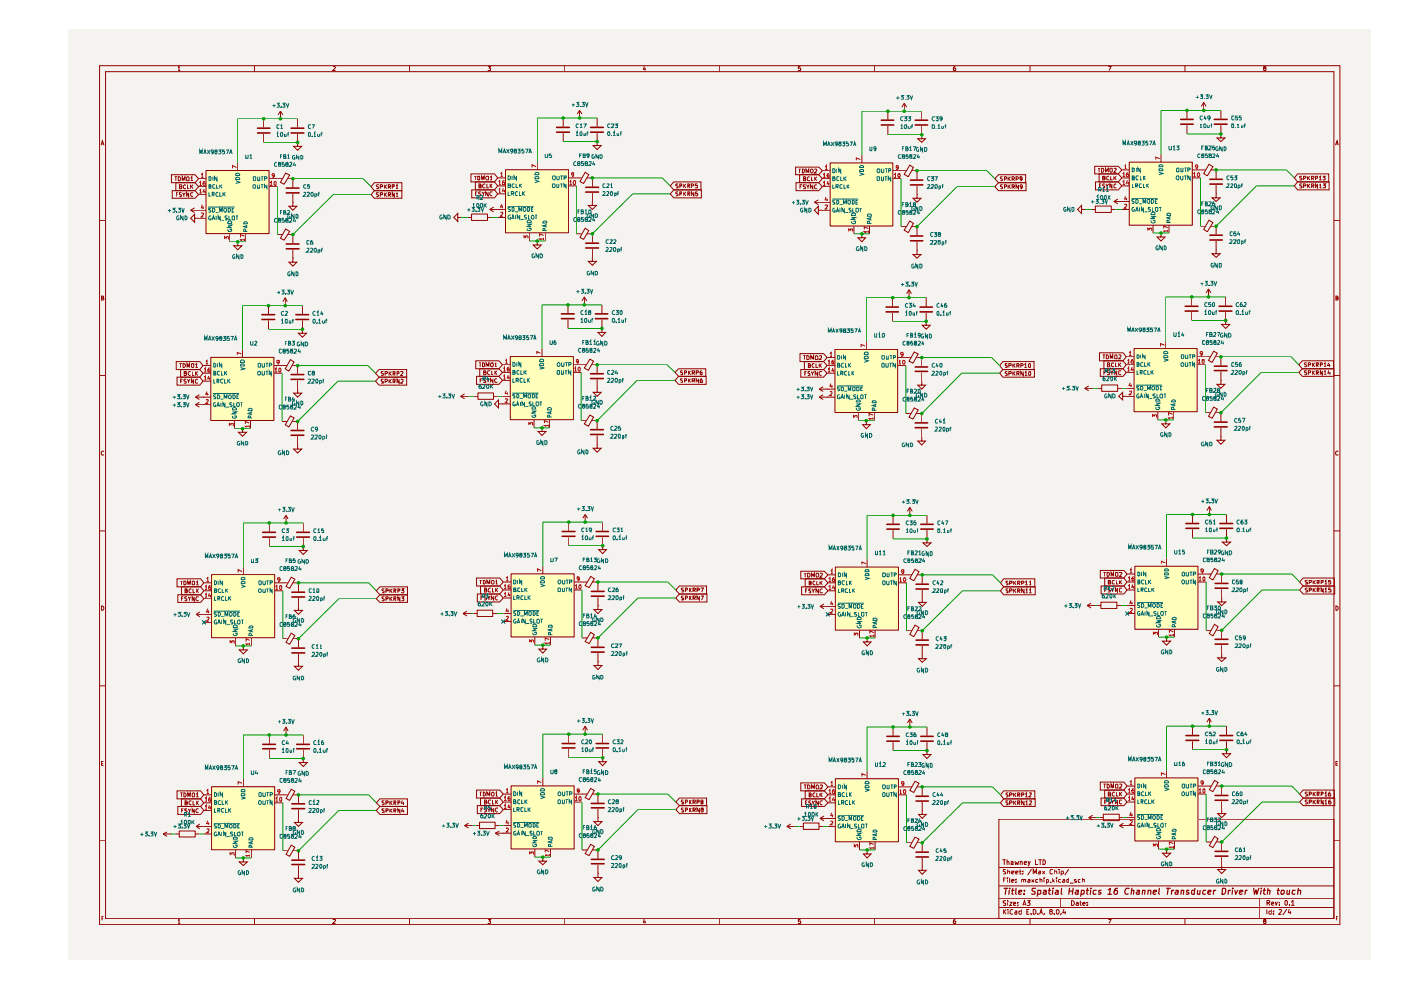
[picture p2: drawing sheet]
<svg xmlns="http://www.w3.org/2000/svg" width="297mm" height="210mm" viewBox="0 0 297 210" stroke-linecap="round" stroke-linejoin="round" font-family="sans-serif">
<path d="M14.5 6.4h276.1v197.1h-276.1z" fill="#f5f3ef"/>
<g fill="none" stroke="#910000" stroke-width=".21">
<path d="M21.1 13.9h263v182.1h-263zM22.4 15.2h260.4v179.6h-260.4zM37.8 14.4l.2-.3v.8M37.8 14.9h.4M54 13.9v1.3M70.6 14.2l.4-.1 .1 .3-.5 .5h.5M86.8 13.9v1.3M103.5 14.1h.5l-.3 .3 .3 .1v.4h-.5M119.7 13.9v1.3M136.6 14.1l-.2 .6h.5M136.8 14.4v.5M152.6 13.9v1.3"/>
<path d="M169.7 14.1h-.4v.4l.4-.1v.5h-.4M185.4 13.9v1.3M202.6 14.1l-.4 .2-.1 .5 .1 .1h.4v-.5h-.4l-.1 .2M218.4 13.9v1.3M235 14.1h.6l-.5 .8M251.2 13.9v1.3M268.1 14.4l-.2-.2 .4-.1 .1 .2-.1 .1-.4 .1 .1 .4h.3l.1-.3-.1-.2M21.4 30.8l.3-1 .3 1M21.5 30.5h.5M283.2 30.8l.3-1 .2 1M283.2 30.5h.5M21.1 46.8h1.3"/>
<path d="M282.8 46.8h1.3M21.1 79.6h1.3M21.5 63.2l.5-.1v-.2l-.5-.1v.8h.4l.1-.2-.2-.2M282.8 79.6h1.3M283.2 63.2l.5-.1v-.2l-.5-.1v.8h.4l.1-.2-.2-.2M22 95.7a.44 .44 0 0 0-.5 .2 .44 .44 0 0 0 .1 .6l.4-.1M283.7 95.7a.44 .44 0 0 0-.5 .2 .44 .44 0 0 0 .1 .6l.4-.1M21.1 112.6h1.3M282.8 112.6h1.3M21.5 128.5a.47 .47 0 0 1 .5 .4 .47 .47 0 0 1-.5 .5zM283.2 128.5a.47 .47 0 0 1 .5 .4 .47 .47 0 0 1-.5 .5zM21.1 145.4h1.3"/>
<path d="M282.8 145.4h1.3M21.1 178.3h1.3M21.5 161.8h.4M22 161.4h-.5v.9h.5M211.8 173.7h71v21.1h-71zM282.8 178.3h1.3M283.2 161.8h.4M283.7 161.4h-.5v.9h.5M21.6 194.7h.3M22 194.3h-.4v.8M37.8 195.2l.2-.3v.9M37.8 195.8h.4"/>
<path d="M54 194.8v1.2M70.6 195l.5-.1v.3l-.5 .6h.5M86.8 194.8v1.2M103.5 194.9h.5l-.3 .4 .3 .1v.3h-.5M119.7 194.8v1.2M136.6 194.9l-.2 .6h.5M136.8 195.2v.6M152.6 194.8v1.2M169.7 194.9h-.4v.5l.4-.1v.5l-.4-.1M185.4 194.8v1.2M202.6 194.9h-.3l-.2 .7 .1 .2 .4-.1v-.4h-.4l-.1 .2M211.8 192.4h71"/>
<path d="M211.8 190.5h71M211.8 187.8h71M211.8 183.9h71M212.6 182.3h.6M212.7 192.8v1M212.7 186.6h.3M212.9 193.3l.4 .5M212.9 182.3v1M213.2 191.1h-.5v.3l.5 .2v.3h-.5M213.2 186.1h-.5v1M213.2 184.4h-.5l.1 .4 .4 .2-.1 .3h-.4M213.3 192.8l-.6 .6"/>
<path d="M213.5 182.7l.3-.1 .1 .2v.5M213.5 182.3v1M213.6 186.1v.1M213.6 186.5v.6M213.6 191v.1M213.6 184.8l.5-.1v.6M213.6 184.4v.9M213.6 191.3v.7M213.7 192.8v.1M213.7 193.2v.6M214.1 191.3h.5l-.5 .7h.5M214.1 186.1l.1 1"/>
<path d="M214.4 182.7h.4v.6h-.4v-.3l.4-.1M214.5 186.8l.5-.2-.1-.1-.4 .1v.4l.4 .1M214.5 185l.5-.1-.1-.2-.4 .1v.4l.4 .1M214.7 192.9l-.2-.1-.3 .3v.5l.3 .2h.2M214.9 191.6h.4v-.3l-.4 .1v.5h.4M215.2 193.2h.4v.6M215.2 182.6l.2 .7 .1-.4 .3 .4 .2-.7M215.3 185l.5-.1v-.2l-.5 .1v.4l.5 .1M215.4 187v.1M215.4 186.5v.1M215.6 193.4l-.4 .1 .1 .3h.3M215.8 191.9v.1"/>
<path d="M215.8 191.4v.1M216.1 184.7h.4M216.3 184.4v.9h.2M216.3 182.7h.4v.6M216.3 182.6v.7M216.5 193.2h-.4l-.1 .1 .2 .5h.3M216.5 192.8v1M216.6 186.6l.4-.1v.6M216.6 186.5v.6M216.9 192l.3-1 .3 1M216.9 185.2v.1M216.9 184.7v.1"/>
<path d="M216.9 191.7h.6M217 186.6l.5-.1v.6M217.2 183l.5-.1-.2-.3-.3 .2v.3v.2h.4M217.7 193.3h.3M217.8 191h.6l-.4 .4h.3l.1 .4-.2 .2-.4-.1M218 186.5l.4 .1v.5h-.4l-.1-.2 .5-.3M218 182.6l.2 .7M218.2 192.8h-.5v1h.5M218.4 194.8v1.2M218.4 182.6l-.4 1M218.6 193.8h.1M218.7 186.5l.5 .6"/>
<path d="M218.7 184.3l-.8 1.2M219.1 192.8a.52 .52 0 0 1 .6 .5 .52 .52 0 0 1-.6 .5zM219.1 185.3v-.9l.3 .6 .3-.6v.9M219.2 186.5l-.5 .6M219.5 182.3v1h.5M220.1 193.8h.1M220.1 186.5h-.4l-.1 .1 .1 .5h.4M220.2 184.7h.4v.6h-.4v-.3l.4-.1M220.2 182.3h.6M220.4 193.8l.4-1 .2 1M220.5 186.6h.4v.5M220.5 193.5h.4"/>
<path d="M220.5 186.1v1M220.5 182.3v1M221 184.7l.5 .6M221.1 182.3h.3l.2 .2v.5l-.1 .3h-.4zM221.3 193.8h.1M221.3 186.1v.1M221.3 186.5v.6M221.5 184.7l-.5 .6M221.9 187.1l.4-.1-.1-.5h-.3v.9M222.7 193.3l-.2-.3 .5-.2 .1 .3-.6 .3 .2 .4h.3l.1-.2-.1-.3M222.7 187v.1M223.2 184.4h-.4l-.2 .2v.5l.2 .2 .4-.1"/>
<path d="M223.2 186.1v1M223.3 186.7l.2 .4M223.5 193.8h.1M223.5 186.5l-.3 .3M223.6 184.8h.5v.5M223.6 184.4v.9M224 193l.3-.2 .3 .4-.3 .6-.3-.2zM224 186.1v.1M224 186.5v.6M224.6 184.4h.1M224.6 184.7v.6M224.9 193.8h.1"/>
<path d="M224.9 186.5h-.3l-.2 .1 .2 .5h.3M224.9 190.5v1.9M225 185.3h.3l.2-.2-.2-.4h-.3v.9M225.3 186.5l.4 .1v.5h-.4l-.1-.2 .5-.3M225.6 192.7l-.3 .8h.7M225.8 193.2v.6M226.6 186.1v1h-.3l-.1-.5 .4-.1M226.6 184.3l-.9 1.2M226.9 187.2h.7M227.2 191a.52 .52 0 0 1 .6 .5 .52 .52 0 0 1-.6 .5zM228.2 191.4l.3-.1 .1 .2v.5M228.2 186.5l-.4 .1 .2 .2h.2v.3h-.4"/>
<path d="M228.6 191.6h-.3l-.2 .1 .2 .3 .3-.1M229 191.3h.3M229.1 191v.8l.2 .2M229.1 186.5l-.5 .1v.4l.5 .1M229.5 186.6l.4-.1v.6M229.5 186.1v1M229.6 191.6h.5l-.2-.3-.3 .2v.3l.1 .2 .3-.1M230.5 191.9v.1M230.5 191.4v.1M235 194.9h.6l-.5 .9M251.2 194.8v1.2M267 190.5v4.3"/>
<path d="M268.1 195.3l-.2-.3 .4-.1v.4l-.4 .1 .1 .4h.3l.1-.3-.1-.2M268.6 192.8v1M268.6 191.4h.5l.1-.3-.1-.2h-.5v1M268.9 191.4l.3 .5M269.5 193.2h-.3l-.2 .1 .1 .5h.4M269.5 192.8v1M269.6 191.6l.5-.1-.2-.2-.3 .1v.4l.1 .1h.3M270 193.8h.1M270 193.2v.1M270.4 191.3l.2 .6 .2-.6M271.1 192.9l.5-.1 .1 .2-.6 .8h.6M271.3 191.9h.1"/>
<path d="M271.3 191.3v.1M272.4 191.1l.2-.2 .4 .2v.7l-.3 .1-.3-.1zM272.8 192.7l-.8 1.3M273.3 192.7l-.1 .8h.6M273.4 191.9h.1M273.6 193.2v.6M273.8 191.3l.3-.4v1M273.8 191.9h.6M283.3 194.7h.3M283.7 194.3h-.4v.8"/>
</g>
<g fill="none" stroke="#910000" stroke-width=".25">
<path d="M212.9 188.3h.7M213.3 188.3l-.2 1.3M214 188.8l-.1 .8M214.1 188.3v.1M214.5 188.8h.5M214.7 188.3l-.1 1.2 .2 .1M215.4 188.3l-.1 1.2 .2 .1M216 189.2l.6-.2v-.2h-.5l-.2 .6 .2 .2 .4-.1M217.1 189.5v.1M217.2 188.8v.1M219.6 188.3h-.6l-.2 .3a.46 .46 0 0 0 .6 .4v.5h-.7M220 189.5h.6v-.7h-.5l-.2 1.2"/>
<path d="M221.3 188.8h.5v.8M221.8 189l-.6 .3 .1 .3 .5-.1M222.3 188.8h.5M222.5 188.3l-.1 1.1 .3 .2M223.2 188.8l-.1 .8M223.3 188.3v.1M223.9 188.8h.4v.8M224.4 189l-.7 .3v.2l.2 .1 .4-.1M225.1 188.3l-.1 1.2 .2 .1M226.7 188.9h.7M226.8 188.3l-.2 1.3M227.5 188.3l-.1 1.3"/>
<path d="M228.1 188.8h.5l-.1 .8M228.6 189l-.6 .3 .1 .3 .4-.1M229.2 189.5h.6v-.7h-.5l-.2 1.2M230.3 188.8h.5M230.6 188.3l-.2 1.1 .3 .2M231.3 188.8l-.1 .8M231.3 188.3v.1M232.4 188.8h-.5l-.1 .2v.5h.6M233.5 188.8h-.5l-.1 .1v.2l.4 .1 .2 .2-.3 .2-.3-.1M234.9 189.6h.8M235 188.7l.4-.4-.2 1.3M236.9 188.3h-.3a1.11 1.11 0 0 0-.4 1.2h.6l.1-.6-.4-.1-.3 .2"/>
<path d="M239.4 188.4l-.6-.1a.7 .7 0 0 0-.3 .7 .7 .7 0 0 0 .5 .6l.2-.1M239.9 188.8h.5l-.1 .8M240 188.3l-.2 1.3M241.1 188.8h.5l-.1 .8M241.6 189l-.7 .3 .2 .3 .4-.1M242.3 188.8h.5l-.1 .8M242.3 188.8l-.1 .8M243.4 188.8h.6v.8M243.4 188.8v.8M244.5 189.2l.6-.2v-.2h-.5l-.1 .6 .1 .2 .5-.1M245.8 188.3l-.2 1.1 .2 .2M247.3 188.3h.8"/>
<path d="M247.7 188.3l-.2 1.3M248.4 188.8v.8M248.9 188.8h-.3l-.2 .2M249.3 188.8h.5l-.1 .8M249.8 189l-.7 .3 .2 .3 .4-.1M250.5 188.8h.5l-.1 .8M250.5 188.8l-.1 .8M252.1 188.8h-.4l-.1 .1v.2l.3 .1 .2 .2-.3 .2-.3-.1M253.3 188.8h-.5l-.2 .6 .2 .2 .4-.1M253.4 188.3l-.2 1.3M253.9 188.8v.7h.5M254.5 188.8l-.1 .8"/>
<path d="M255.6 188.8h-.5l-.1 .6 .2 .2 .4-.1M256.1 189.2l.6-.2v-.2h-.5l-.1 .6 .1 .2 .5-.1M257.3 188.8l-.1 .8M257.8 188.8h-.3l-.2 .2M259.2 188.3h.5a.91 .91 0 0 1-.1 1.2l-.5 .1zM260.5 188.8l-.1 .8M260.9 188.8h-.3l-.1 .2M261.3 188.8l-.1 .8M261.4 188.3l-.1 .1M261.8 188.8l.2 .8 .4-.8M262.8 189.2l.6-.2v-.2h-.5l-.2 .6 .2 .2 .4-.1M264.1 188.8l-.2 .8"/>
<path d="M264.4 188.8h-.2l-.2 .2M265.8 188.3l.2 1.3 .3-.9 .2 .9 .4-1.3M267.4 188.3v.1M267.4 188.8l-.2 .8M267.8 188.8h.5M268.1 188.3l-.2 1.1 .4 .2M268.8 188.8h.5l-.1 .8M268.8 188.3l-.1 1.3M270.8 188.8h.5M271 188.3l-.1 1.2 .2 .1M271.7 188.8h.5l.1 .2-.3 .6-.4-.2zM272.9 188.8l-.1 .7h.5"/>
<path d="M273.4 188.8l-.1 .8M274.6 188.8h-.5l-.2 .6 .3 .2 .3-.1M275.2 188.8h.5v.8M275.3 188.3l-.2 1.3"/>
</g>
<g fill="#ffb">
<path d="M108.4 166.7h13.4v13.3h-13.4z"/>
<path d="M44.9 121.9h13.4v13.4h-13.4z"/>
<path d="M44.9 166.8h13.4v13.4h-13.4z"/>
<path d="M108.4 121.7h13.4v13.4h-13.4z"/>
<path d="M240.7 120.1h13.3v13.4h-13.3z"/>
<path d="M177.2 165.1h13.3v13.4h-13.3z"/>
<path d="M177.2 120.3h13.3v13.3h-13.3z"/>
<path d="M240.7 165h13.3v13.4h-13.3z"/>
<path d="M44.7 75.8h13.4v13.4h-13.4z"/>
<path d="M107.2 36h13.4v13.4h-13.4z"/>
<path d="M108.2 75.6h13.4v13.4h-13.4z"/>
<path d="M43.7 36.2h13.4v13.4h-13.4z"/>
<path d="M239.5 34.4h13.3v13.4h-13.3z"/>
<path d="M177.1 74.1h13.3v13.4h-13.3z"/>
<path d="M176.1 34.6h13.2v13.4h-13.2z"/>
<path d="M240.5 74h13.4v13.3h-13.4z"/>
</g>
<g fill="none" stroke="#910000" stroke-width=".34">
<path d="M54.6 28.2h2.6M54.6 27.2h2.6M60.7 39.9h2.7M61.7 28.2h2.7M61.7 27.2h2.7M118 28h2.7M118 27h2.7M124.2 39.7h2.7M125.2 28h2.7M125.2 27h2.7M186.8 26.5h2.7M186.8 25.5h2.7"/>
<path d="M193 39.2h2.7M193 38.2h2.7M194 26.5h2.7M194 25.5h2.7M250.3 26.3h2.7M250.3 25.3h2.7M256.5 39h2.7M256.5 38h2.7M257.5 26.3h2.7M257.5 25.3h2.7M60.7 52.7h2.7M60.7 51.7h2.7"/>
<path d="M60.7 40.9h2.7M124.2 52.6h2.7M124.2 51.6h2.7M124.2 40.7h2.7M193 51.1h2.7M193 50h2.7M256.5 50.9h2.7M256.5 49.9h2.7M55.5 67.7h2.7M55.5 66.7h2.7M61.7 79.4h2.7M62.7 67.7h2.7"/>
<path d="M62.7 66.7h2.7M119 67.6h2.7M119 66.5h2.7M125.2 79.2h2.7M126.2 67.6h2.6M126.2 66.5h2.6M187.9 66.1h2.6M187.9 65.1h2.6M194 78.7h2.7M194 77.8h2.7M195.1 66.1h2.6M195.1 65.1h2.6"/>
<path d="M251.3 66h2.7M251.3 64.9h2.7M257.5 78.6h2.7M257.5 77.6h2.7M258.5 66h2.7M258.5 64.9h2.7M61.7 80.4h2.7M61.7 92.3h2.7M61.7 91.3h2.7M125.2 80.3h2.7M125.2 92.1h2.7M125.2 91.1h2.7"/>
<path d="M194 90.7h2.7M194 89.7h2.7M257.5 90.5h2.7M257.5 89.5h2.7M55.7 113.9h2.7M55.7 112.9h2.7M62.9 113.9h2.7M62.9 112.9h2.7M119.2 113.7h2.7M119.2 112.7h2.7M126.4 113.7h2.6M126.4 112.7h2.6"/>
<path d="M188 112.2h2.7M188 111.2h2.7M195.2 112.2h2.7M195.2 111.2h2.7M251.4 112h2.8M251.4 111h2.8M258.6 112h2.8M258.6 111h2.8M61.9 138.4h2.7M61.9 137.4h2.7M61.9 126.6h2.7M61.9 125.6h2.7"/>
<path d="M125.4 126.4h2.7M125.4 125.4h2.7M125.4 138.3h2.7M125.4 137.2h2.7M194.2 124.9h2.6M194.2 123.9h2.6M194.2 136.7h2.6M194.2 135.7h2.6M257.6 124.7h2.7M257.6 123.7h2.7M257.6 136.6h2.7M257.6 135.6h2.7"/>
<path d="M55.7 158.7h2.7M55.7 157.8h2.7M62.9 158.7h2.7M62.9 157.8h2.7M119.2 158.6h2.7M119.2 157.6h2.7M126.4 158.6h2.6M126.4 157.6h2.6M188 157.1h2.7M188 156.1h2.7M195.2 157.1h2.7M195.2 156.1h2.7"/>
<path d="M251.4 157h2.8M251.4 156h2.8M258.6 157h2.8M258.6 156h2.8M61.9 171.4h2.7M61.9 170.4h2.7M125.4 171.3h2.7M125.4 170.3h2.7M194.2 169.8h2.6M194.2 168.8h2.6M257.6 169.7h2.7M257.6 168.7h2.7"/>
<path d="M61.9 183.3h2.7M61.9 182.4h2.7M125.4 183.1h2.7M125.4 182.2h2.7M194.2 181.7h2.6M194.2 180.7h2.6M257.6 181.5h2.7M257.6 180.5h2.7"/>
</g>
<g fill="none" stroke="#910000" stroke-width=".21">
<path d="M36.4 37h4.9l.8 .9-.8 .8h-4.9zM37 37.5h.5M37.3 38.7h4l.8 .9-.8 .8h-4zM37.3 37.5v.8M37.8 37.5a.48 .48 0 0 1 .5 .3 .48 .48 0 0 1-.2 .5h-.3zM38 39.6h.4l.2-.2-.2-.2h-.4v.8h.5l.1-.3-.2-.1M38.6 38.3v-.8l.3 .6 .3-.6v.8M39.4 39.2h-.3l-.2 .2v.4l.2 .2 .3-.1M39.7 39.2v.8h.5M39.7 37.5l.4 .1-.1 .7-.4-.1v-.6zM40.4 37.7l.3-.2v.8M40.4 39.2v.8"/>
<path d="M40.4 38.3h.5M40.6 39.5l.3 .5M40.9 39.2l-.5 .5M42.1 37.9h1.6M42.1 39.6h1.6M43.7 36.2h13.4v13.3h-13.4zM50.4 34.6v1.6M55.9 25.2v1.9M55.9 28.4v1.8M57.1 37.9h2.8M57.1 39.6h1.7M59.5 25.2h.1"/>
<path d="M59.5 23.6l-.5 .7M59.5 23.6v1.6M59.5 23.6l.5 .7M60.6 36.7l.8 .4-1.2 2-.7-.4zM61 37.9h1.1v1.9M63.1 30.2v.8h.9l-.9 .9-.8-.9h.8M63.1 30.2h.1M63.1 25.2v1.9M63.1 28.4v1.8M79.4 38.7h5.8v1.7h-5.8l-.7-.8zM80.3 39.2h-.3l-.2 .1 .5 .5-.1 .2h-.4M80.6 39.6h.5v-.3l-.1-.1h-.4v.8"/>
<path d="M81.5 39.2v.8M81.6 39.5l.4 .5M82 39.2l-.5 .5M82.3 39.6h.4l.1-.3-.1-.1h-.4v.8M82.5 39.6l.3 .4M83.2 39.6l.4-.1-.1-.3h-.3v.8M83.9 39.4l.3-.2v.8M99.9 36.9h4.9l.7 .8-.7 .9h-4.9zM100.5 37.4h.5M100.8 38.6h4l.7 .8-.7 .9h-4zM100.8 37.4v.7M101.3 37.4h.3l.1 .1-.1 .6h-.3z"/>
<path d="M101.5 39.4l.5-.1v-.2l-.5-.1v.8h.5l.1-.2-.3-.2M102.1 38.1v-.7l.3 .6 .2-.6v.7M102.9 39.1a.44 .44 0 0 0-.6 .2 .44 .44 0 0 0 .2 .5h.4M103.1 37.5h.5l-.1 .6h-.4zM103.2 39v.8h.5M103.9 37.5l.3-.1v.7M103.9 39v.8M103.9 38.1h.4M104 39.3l.3 .5M104.3 39l-.4 .5M105.5 37.7h1.7M105.5 39.4h1.7"/>
<path d="M107.2 36h13.4v13.4h-13.4zM113.9 34.4v1.6M119.4 25v1.9M119.4 28.2v1.8M120.6 37.7h2.7M120.6 39.4h1.6M122.9 25h.1M122.9 23.4l-.5 .8M122.9 23.4v1.6M122.9 23.4l.5 .8M124.1 36.5l.7 .5-1.1 1.9-.7-.4zM124.4 37.7h1.2v1.9"/>
<path d="M126.6 30v.9h.9l-.9 .8-.8-.8h.8M126.6 30h.1M126.6 25v1.9M126.6 28.2v1.8M142.9 38.6h5.7v1.7h-5.7l-.8-.9zM143.8 39.1h-.5v.2l.5 .3-.1 .2h-.4M144.1 39.4h.5l-.1-.4h-.4v.8M145 39v.8M145.1 39.3l.3 .5M145.4 39l-.4 .5M145.8 39.4h.4v-.3l-.4-.1v.8M146 39.4l.2 .4"/>
<path d="M146.6 39.4h.4l.1-.3-.5-.1v.8M147.9 39h-.5v.4l.5-.1v.5h-.5M168.7 35.4h4.9l.8 .8-.8 .8h-4.9zM168.8 38.7h4.8l.8 .9-.8 .8h-4.8zM169.4 35.9h.4M169.5 37h4.1l.8 .9-.8 .8h-4.1zM169.5 35.9v.8M169.6 39.6h.3M170 39.2h-.4v.8M170.1 35.9l.4 .1v.4l-.2 .3h-.2zM170.4 37.9h.3l.1-.4h-.4v.8h.4v-.3l-.2-.1M170.8 39.2h-.5v.3l.5 .3-.1 .2h-.4"/>
<path d="M170.9 36.7v-.8l.3 .5 .3-.5v.8M171 39.2l.3 .4 .3-.4M171.3 39.6v.4M171.6 37.5a.43 .43 0 0 0-.4 .3 .43 .43 0 0 0 .1 .5l.3-.1M171.9 35.9h.4a.48 .48 0 0 1-.2 .8 .52 .52 0 0 1-.2-.8zM172.1 37.5v.8h.3M172.3 39.2v.8l-.5-.8v.8M172.7 35.9h.4l.1 .3-.5 .5h.5M172.7 37.5v.8M172.8 37.9l.4 .4M173.2 39.2h-.2a.48 .48 0 0 0-.3 .3 .48 .48 0 0 0 .1 .5l.4-.1M173.2 37.5l-.5 .5"/>
<path d="M174.4 37.9h1.7M174.4 39.6h1.7M174.4 36.2h1.7M176 34.5h13.3v13.4h-13.3zM182.7 32.9v1.7M188.2 23.6v1.8M188.2 26.7v1.9M189.3 37.9h1.7M189.3 36.2h2.8M191.7 23.6h.1M191.7 21.9l-.5 .8M191.7 21.9v1.7"/>
<path d="M191.7 21.9l.5 .8M192.9 35l.8 .5-1.1 2-.9-.5zM193.2 36.2h1.2v1.9M194.4 39.4v1.9M195.4 28.6v.8h.8l-.8 .8-.8-.8h.8M195.4 28.6h.1M195.4 23.6v1.8M195.4 26.7v1.9M211.7 37h5.8v1.7h-5.8l-.8-.8zM211.7 38.7h5.8v1.7h-5.8l-.8-.8zM212.5 37.5h-.4v.3l.4 .3v.2h-.4M212.5 39.2h-.4v.3l.4 .2v.3h-.4"/>
<path d="M213 38l.4-.1v-.4h-.4v.8M213 39.6h.3l.1-.4h-.4v.8M213.7 37.5v.8M213.7 39.2v.8M213.9 37.9l.3 .4M213.9 39.5l.3 .5M214.2 37.5l-.5 .5M214.2 39.2l-.5 .5M214.6 38h.3l.2-.4-.2-.1h-.3v.8M214.6 39.6h.4l.1-.3-.2-.1h-.3v.8M214.8 38l.3 .3M214.8 39.6l.3 .4"/>
<path d="M215.4 38h.4l.1-.4-.1-.1h-.4v.8M215.9 39.2v.8l-.5-.8v.8M216.7 37.9l-.2 .2-.2-.1 .1-.5h.3v.6l-.3 .2M216.8 39.5l-.1 .2h-.3l-.1-.4 .1-.1 .4 .1-.2 .7h-.2M232.1 35.3h5l.8 .7-.8 .9h-5zM232.3 38.6h4.8l.8 .8-.8 .9h-4.8zM232.8 35.7h.5M233 36.9h4.1l.8 .8-.8 .9h-4.1zM233 35.7v.8M233.1 39.4h.3M233.5 39h-.4v.8M233.5 35.7h.4a.48 .48 0 0 1 .1 .5 .48 .48 0 0 1-.5 .3z"/>
<path d="M233.8 37.7h.4v-.3h-.4v.7h.4l.1-.3-.2-.1M234.2 39.1h-.4v.2l.4 .2-.1 .3h-.3M234.4 36.5v-.8l.2 .6 .4-.6v.8M234.5 39l.2 .4 .4-.4M234.7 39.4v.4M235.1 37.4h-.3l-.2 .1v.5l.2 .1h.3M235.4 35.7l.4 .1v.6l-.1 .1-.4-.1zM235.5 37.4v.7h.4M235.7 39v.8l-.4-.8v.8M236.2 35.8l.4-.1 .1 .2-.5 .6h.5M236.2 37.4v.7M236.3 37.7l.4 .4"/>
<path d="M236.7 39.1l-.3-.1-.2 .2v.5l.1 .1h.4M236.7 37.4l-.5 .4M237.9 37.7h1.6M237.9 39.4h1.6M237.9 36h1.6M239.4 34.4h13.4v13.4h-13.4zM246.2 32.7v1.7M251.7 23.4v1.8M251.7 26.5v1.9M252.8 37.7h1.7M252.8 36h2.8M255.2 23.4h.1"/>
<path d="M255.2 21.7l-.5 .9M255.2 21.7v1.7M255.2 21.7l.5 .9M256.3 34.8l.9 .5-1.2 2-.8-.5zM256.7 36h1.1v1.9M257.8 39.2v1.9M258.9 28.4v.9h.8l-.8 .7-.9-.7h.9M258.9 28.4h.1M258.9 23.4v1.8M258.9 26.5v1.9M275.1 36.9h6.6v1.7h-6.6l-.7-.9zM275.1 38.6h6.7v1.7h-6.7l-.7-.9z"/>
<path d="M276 37.4l-.5 .1 .1 .2 .4 .2v.2h-.5M276 39.1l-.3-.1-.2 .2 .2 .2 .3 .1v.3h-.5M276.4 37.8h.3l.2-.3-.5-.1v.7M276.4 39.4h.4l.1-.2-.2-.2h-.3v.8M277.2 37.4v.7M277.2 39v.8M277.3 37.7l.4 .4M277.3 39.3l.4 .5M277.7 37.4l-.5 .4M277.7 39l-.5 .5M278.1 37.8h.3l.2-.3-.5-.1v.7M278.1 39.4h.4l.1-.2-.2-.2h-.3v.8"/>
<path d="M278.2 37.8l.4 .3M278.2 39.4l.4 .4M278.9 37.8h.4v-.4h-.4v.7M279.3 39v.8l-.4-.8v.8M279.7 37.5l.2-.1v.7M279.7 38.1h.5M279.8 39.2l.1-.2v.8M279.8 39.8h.4M280.4 37.4h.6l-.3 .2 .3 .1v.4h-.6M280.5 39h.5l-.3 .3h.3v.5h-.5M36.5 40.4h4.8l.8 .9-.8 .7h-4.8zM37.4 41.3h.2"/>
<path d="M37.7 40.9h-.3v.8M38.5 40.9h-.5v.3l.5 .2v.2h-.5M38.7 40.9l.3 .4 .3-.4M39 41.3v.4M40 40.9v.8l-.4-.8v.8M40.4 44.6h3.3M40.4 44.6l.9 .5M40.9 40.9h-.3l-.2 .1v.4l.3 .3 .2-.1M41.3 46.3v-.9l-.9 .9 .9 .8v-.8h.8M41.3 44.1l-.9 .5M42.1 46.3h.1M42.1 44.6h.1"/>
<path d="M42.1 41.3h1.6M42.1 46.3h1.6M48.7 49.6v1.7M50.4 51.3v.8h.9l-.9 .9-.8-.9h.8M50.4 51.3h.1M52.1 49.6v1.7M58.8 49.7h1.1M60.6 48.6l.8 .5-1.2 1.8-.7-.4zM61 49.7h1.1v1.9M62.1 54.7v.9h.8l-.8 .8-.9-.8h.9M62.1 54.7h.1M62.1 42.9v.8h.8l-.8 .9-.9-.9h.9"/>
<path d="M62.1 42.9h.1M62.1 41.1v1.8M62.1 53v1.7M79.4 40.4h5.8v1.6h-5.8l-.7-.7zM80.3 40.9h-.4l-.1 .1 .5 .5-.2 .2-.3-.1M80.6 41.3h.5v-.4h-.5v.8M81.5 40.9v.8M81.6 41.2l.4 .5M82 40.9l-.5 .5M82.3 41.3h.4v-.4h-.4v.8M82.5 41.3l.3 .4M83.6 40.9v.8l-.4-.8v.8"/>
<path d="M83.9 40h.5M84 41.1l.2-.2v.8M84 41.7h.4M97.1 46.1v-.8l-.9 .8 .9 .8v-.8h.7M97.8 46.1h.1M99.2 46.1h.8M100 45.4h3.4v1.3h-3.4zM100 40.3h4.8l.7 .8-.7 .9h-4.8zM100.8 41.1h.2M101.2 40.7h-.4v.8M102 40.7h-.5v.2l.5 .5-.2 .1-.3-.1M102.2 40.7l.3 .4 .2-.4"/>
<path d="M102.5 41.1v.4M103.4 46.1h.8M103.5 40.7v.8l-.5-.8v.8M103.8 44.4h3.4M103.8 44.4l.9 .5M104.3 40.8l-.3-.1a.43 .43 0 0 0-.1 .5 .43 .43 0 0 0 .4 .2M104.7 43.9l-.9 .5M105.5 44.4h.1M105.5 41.1h1.7M105.5 46.1h1.7M112.2 49.4v1.7M113.9 51.1v.8h.9l-.9 .9-.8-.9h.8"/>
<path d="M113.9 51.1h.1M115.6 49.4v1.7M122.2 49.6h1.1M124.1 48.4l.7 .5-1.1 1.9-.7-.5zM124.4 49.6h1.2v1.8M125.6 54.6v.8h.8l-.8 .9-.9-.9h.9M125.6 54.6h.1M125.6 42.7v.9h.8l-.8 .8-.9-.8h.9M125.6 42.7h.1M125.6 40.9v1.8M125.6 52.8v1.8M142.9 40.3h5.8v1.7h-5.8l-.8-.9z"/>
<path d="M143.8 40.7l-.5 .1v.2l.3 .1 .2 .3-.2 .1-.3-.1M144.1 41.1h.5v-.4h-.5v.8M145 40.7v.8M145.1 41l.3 .5M145.4 40.7l-.4 .5M145.8 41.1h.4v-.3l-.4-.1v.8M146 41.1l.2 .4M147.1 40.7v.8l-.5-.8v.8M147.9 40.7h-.4l-.1 .4 .5-.1v.4l-.1 .1-.4-.1M172.7 42.9l.8 .5M172.7 42.9h3.4M173.5 44.6v-.9l-.8 .9 .8 .8v-.8h.9"/>
<path d="M173.5 42.4l-.8 .5M174.4 42.9h.1M174.4 44.6h.1M174.4 44.6h1.7M181 48v1.6M182.7 49.6v.8h.8l-.8 .9-.8-.9h.8M182.7 49.6h.1M184.3 48v1.6M191 48h1.1M192.9 46.9l.8 .5-1.1 1.9-.9-.5zM193.2 48h1.2v1.9M194.4 53.1v.9h.9l-.9 .7-.8-.7h.8"/>
<path d="M194.4 53.1h.1M194.4 41.3v.7h.9l-.9 .9-.8-.9h.8M194.4 41.3h.1M194.4 51.3v1.8M229.3 44.4v-.8l-.8 .8 .8 .9v-.9h.9M230.2 44.4h.1M231.5 44.4h.8M232.2 43.7h3.4v1.3h-3.4zM235.7 44.4h.8M236.2 42.7h3.3M236.2 42.7l.8 .5M237 42.2l-.8 .5"/>
<path d="M237.9 42.7h.1M237.9 44.4h1.6M244.5 47.8v1.6M246.2 49.4v.8h.8l-.8 .9-.9-.9h.9M246.2 49.4h.1M247.8 47.8v1.6M254.5 48h1.1M256.3 46.7l.9 .5-1.2 1.9-.8-.5zM256.7 48h1.1v1.7M257.8 41.1v.9h.9l-.9 .7-.8-.7h.8M257.8 41.1h.1M257.8 53v.8h.9l-.9 .8-.8-.8h.8"/>
<path d="M257.8 53h.1M257.8 51.1v1.9M37.4 76.7h5l.6 .8-.6 .9h-5zM37.5 80h4.9l.6 .8-.6 .9h-4.9zM38 77.1h.6M38.3 78.4h4.1l.6 .7-.6 .9h-4.1zM38.3 77.1v.8M38.8 77.1a.43 .43 0 0 1 .5 .4 .43 .43 0 0 1-.5 .4zM39.1 79.1h.4v-.3h-.4v.8h.3l.2-.1-.2-.4M39.7 77.9v-.8l.2 .6 .3-.6v.8M40.4 78.9l-.3-.1-.2 .2v.4l.3 .2 .2-.1M40.6 77.2h.5v.6l-.2 .1-.3-.1z"/>
<path d="M40.8 78.8v.8h.4M41.4 77.3l.3-.2v.8M41.4 77.9h.5M41.4 78.8v.8M41.5 79.1l.4 .5M41.9 78.8l-.5 .4M43 77.5h1.7M43 79.1h1.7M44.7 75.8h13.4v13.4h-13.4zM51.4 74.1v1.7M56.9 64.8v1.8M56.9 67.9v1.9"/>
<path d="M58.1 77.5h2.7M58.1 79.1h1.7M60.5 64.8h.1M60.5 63.1l-.5 .9M60.5 63.1v1.7M60.5 63.1l.4 .9M61.6 76.2l.7 .6-1.1 1.9-.7-.5zM62 77.5h1.1v1.8M64.1 69.8v.9h.9l-.9 .8-.8-.8h.8M64.1 69.8h.1M64.1 64.8v1.8M64.1 67.9v1.9"/>
<path d="M80.4 80h5.8v1.7h-5.8l-.8-.9zM80.4 78.4h5.8v1.6h-5.8l-.8-.9zM81.3 78.8h-.4l-.1 .2 .4 .2 .1 .3-.2 .1-.3-.1M81.6 79.2h.4l.2-.2-.1-.2h-.5v.8M82.5 78.8v.8M82.6 79.1l.4 .5M83 78.8l-.5 .4M83.3 79.2l.5-.1-.1-.3h-.4v.8M83.5 79.2l.3 .4M84.2 79.2l.4-.1v-.2l-.4-.1v.8M84.9 78.9l.5-.1 .1 .2-.6 .6h.6M100.9 76.5h4.9l.7 .8-.7 .9h-4.9z"/>
<path d="M101 79.8h4.8l.7 .8-.7 .9h-4.8zM101.5 76.9h.5M101.7 78.2h4.1l.7 .8-.7 .8h-4.1zM101.8 76.9v.9M102.3 76.9l.4 .2v.5l-.2 .2h-.2zM102.6 79h.4v-.3l-.4-.1v.9h.3l.2-.4-.3-.1M103.1 77.8v-.9l.3 .6 .3-.6v.9M103.8 78.7l-.3-.1a.43 .43 0 0 0-.1 .5 .43 .43 0 0 0 .4 .3M104.1 77l.3-.1 .2 .3-.2 .6-.4-.3zM104.3 78.6v.9h.3M104.9 77.2l.2-.3v.9M104.9 78.6v.9"/>
<path d="M104.9 77.8h.5M105 79l.4 .5M105.4 78.6l-.5 .4M106.5 77.3h1.7M106.5 79h1.7M108.2 75.6h13.4v13.4h-13.4zM114.9 74v1.6M120.4 64.6v1.8M120.4 67.8v1.8M121.6 77.3h2.7M121.6 79h1.6M123.9 64.6h.1"/>
<path d="M123.9 62.9l-.5 .9M123.9 62.9v1.7M123.9 62.9l.5 .9M125.1 76.2l.7 .4-1.1 1.9-.8-.5zM125.4 77.3h1.2v1.8M127.6 69.6v.9h.8l-.8 .8-.8-.8h.8M127.6 69.6h.1M127.6 64.6v1.8M127.6 67.8v1.8M143.9 79.8h5.8v1.7h-5.8l-.8-.9zM143.9 78.2h5.7v1.6h-5.7l-.8-.8zM144.7 78.6l-.4 .1v.3h.3l.1 .4h-.4"/>
<path d="M145.1 79h.5v-.3l-.5-.1v.9M146 78.6v.9M146.1 79l.3 .5M146.4 78.6l-.4 .4M146.8 79h.5v-.3l-.5-.1v.9M147 79l.3 .5M147.6 79h.3l.2-.1-.1-.3h-.4v.9M148.8 78.6l-.4 .2v.6h.5v-.4h-.5M169.6 75h5l.8 .8-.8 .9h-5zM169.8 78.4h4.8l.8 .7-.8 .9h-4.8zM170.3 75.4h.5M170.5 76.7h4.1l.8 .8-.8 .9h-4.1z"/>
<path d="M170.5 75.4v.8M170.6 79.1h.3M171 78.8h-.4v.8M171.1 75.4h.2l.3 .2v.5l-.2 .1h-.3zM171.4 77.5h.2l.2-.2-.4-.2v.8h.4v-.3l-.2-.1M171.7 78.8l-.4 .1v.2l.3 .1 .1 .3h-.4M171.9 76.2v-.8l.3 .6 .3-.6v.8M172 78.8l.2 .4 .4-.4M172.2 79.2v.4M172.7 77.2l-.2-.1a.39 .39 0 0 0-.3 .5 .39 .39 0 0 0 .5 .3M173 75.4a.47 .47 0 0 1 .4 .3 .47 .47 0 0 1-.1 .5h-.4l-.1-.2zM173 77.1v.8h.4"/>
<path d="M173.3 78.8v.8l-.5-.8v.8M173.7 75.5h.5v.3l-.5 .4h.5M173.7 77.1v.8M173.8 77.4l.4 .5M174.2 78.9l-.4-.1-.1 .2v.4l.2 .2 .3-.1M174.2 77.1l-.5 .5M175.4 77.5h1.7M175.4 79.1h1.7M175.4 75.8h1.7M177 74.1h13.3v13.4h-13.3zM183.7 72.5v1.6M189.3 63.1v1.9"/>
<path d="M189.3 66.3v1.8M190.4 77.5h1.7M190.4 75.8h2.8M192.7 63.1h.1M192.7 61.4l-.5 .9M192.7 61.4v1.7M192.7 61.4l.5 .9M193.8 74.6l.9 .5-1.1 1.9-.9-.4zM194.3 75.8h1.1v1.9M195.4 79v1.8M196.4 68.1v.9h.8l-.8 .8-.9-.8h.9M196.4 68.1h.1"/>
<path d="M196.4 63.1v1.9M196.4 66.3v1.8M212.6 76.7h6.6v1.7h-6.6l-.7-.9zM212.6 78.4h6.7v1.6h-6.7l-.7-.9zM213.6 77.2h-.5v.2l.5 .2v.3h-.5M213.6 78.8l-.5 .1v.2l.5 .2v.2h-.5M213.9 77.5h.4l.1-.3-.5-.1v.8M213.9 79.2l.5-.1v-.2l-.5-.1v.8M214.7 77.1v.8M214.7 78.8v.8M214.9 77.4l.4 .5M214.9 79.1l.4 .5"/>
<path d="M215.3 77.1l-.6 .5M215.3 78.8l-.6 .4M215.6 77.5h.4l.1-.2-.2-.2h-.3v.8M215.6 79.2h.3l.2-.2-.1-.2h-.4v.8M215.8 77.5l.3 .4M215.8 79.2l.3 .4M216.4 77.5h.5v-.2l-.1-.2h-.4v.8M216.9 78.8v.8l-.5-.8v.8M217.2 77.3l.3-.2v.8M217.2 77.9h.5M217.3 79l.2-.2v.8M217.3 79.6h.5"/>
<path d="M218.1 78.9l.2-.1a.39 .39 0 0 1 .3 .4 .39 .39 0 0 1-.5 .3zM218.2 77.1l.3 .1v.7h-.2l-.3-.1v-.5zM233.1 74.8h5l.7 .8-.7 .9h-5zM233.3 78.2h4.8l.7 .8-.7 .8h-4.8zM233.8 75.2h.5M234 76.5h4.1l.7 .8-.7 .9h-4.1zM234 79h.4M234 75.2v.9M234.5 78.6h-.5v.9M234.6 75.2a.49 .49 0 0 1 .4 .3 .49 .49 0 0 1-.1 .6h-.3zM234.8 77.3h.4l-.1-.4h-.3v.9h.3l.2-.2-.2-.3M235.2 78.6h-.4l-.1 .2 .5 .3v.3h-.5"/>
<path d="M235.4 76.1v-.9l.3 .6 .2-.6v.9M235.5 78.6l.2 .4 .3-.4M235.7 79v.5M236.2 77l-.3-.1-.2 .2v.5l.2 .2 .3-.1M236.5 75.2l.3 .2v.7l-.5-.1v-.6zM236.5 76.9v.9h.4M236.8 78.6v.9l-.5-.9v.9M237.2 75.3l.3-.1 .2 .2-.5 .7h.5M237.2 76.9v.9M237.3 77.3l.4 .5M237.7 78.7h-.5v.6l.2 .2 .3-.1M237.7 76.9l-.5 .5"/>
<path d="M238.8 77.3h1.7M238.8 79h1.7M238.8 75.6h1.7M240.4 73.9h13.4v13.4h-13.4zM247.2 72.3v1.7M252.7 62.9v1.9M252.7 66.2v1.7M253.9 77.3h1.7M253.9 75.6h2.8M256.2 62.9h.1M256.2 61.3l-.5 .8M256.2 61.3v1.6"/>
<path d="M256.2 61.3l.5 .8M257.3 74.5l.8 .4-1.1 1.9-.8-.4zM257.8 75.6h1.1v1.9M258.9 78.8v1.8M259.9 67.9v.9h.8l-.8 .8-.9-.8h.9M259.9 67.9h.1M259.9 62.9v1.9M259.9 66.2v1.7M276.1 76.5h6.6v1.7h-6.6l-.7-.9zM276.1 78.2h6.7v1.6h-6.7l-.7-.8zM277.1 77l-.4-.1-.2 .2 .6 .4-.2 .3-.4-.1M277.1 78.6h-.5l-.1 .2 .5 .2 .1 .3-.2 .2-.4-.1"/>
<path d="M277.4 77.3h.4l.1-.2-.2-.2h-.3v.9M277.4 79h.3l.2-.1-.1-.3h-.4v.9M278.2 76.9v.9M278.2 78.6v.9M278.3 77.3l.5 .5M278.3 79l.5 .5M278.8 76.9l-.6 .5M278.8 78.6l-.6 .4M279.1 77.3h.3l.1-.3-.4-.1v.9M279.1 79h.3l.1-.3-.4-.1v.9M279.3 77.3l.2 .5M279.3 79l.2 .5"/>
<path d="M279.9 77.3h.4l.1-.3-.5-.1v.9M280.4 78.6v.9l-.5-.9v.9M280.7 77.2l.3-.3v.9M280.7 77.8h.5M280.8 78.9l.2-.3v.9M280.8 79.5h.4M281.7 76.9l-.2 .6h.6M281.7 78.5l-.2 .6h.6M281.9 77.2v.6M282 78.9v.6M38.3 80.8h.3M38.7 80.4h-.4v.8"/>
<path d="M39.5 80.5l-.4-.1-.1 .2 .1 .2 .4 .2-.1 .2h-.4M39.7 80.4l.3 .5 .2-.5M40 80.9v.3M41 80.4v.8l-.4-.8v.8M41.4 85.8h3.3M41.4 84.2h3.3M41.4 84.2l.9 .5M41.4 85.8l.9 .5M41.9 80.5l-.2-.1-.3 .2v.6h.5M42.3 83.7l-.9 .5M42.3 85.3l-.9 .5M43 84.2h.1"/>
<path d="M43 85.8h.1M43 80.8h1.7M49.7 89.2v1.7M51.4 90.9v.8h.9l-.9 .8-.8-.8h.8M51.4 90.9h.1M53.1 89.2v1.7M59.8 89.4h1M61.6 88.2l.7 .4-1.1 2-.7-.6zM62 89.4h1.1v1.7M63.1 82.5v.9h.9l-.9 .8-.8-.8h.8M63.1 82.5h.1M63.1 94.4v.8h.9l-.9 .9-.8-.9h.8"/>
<path d="M63.1 94.4h.1M63.1 80.6v1.9M63.1 92.5v1.9M81.3 80.5l-.3-.1-.2 .2 .1 .2 .4 .3-.1 .1h-.4M81.6 80.9h.4l.2-.3-.2-.2h-.4v.8M82.5 80.4v.8M82.6 80.8l.4 .4M83 80.4l-.5 .5M83.3 80.9l.5-.1-.1-.4h-.4v.8M83.5 80.9l.3 .3M84.6 80.4v.8l-.4-.8v.8M84.9 80.5h.6v.3l-.6 .4h.6"/>
<path d="M97.6 84h1.7M97.6 84l.9 .5M98.5 83.5l-.9 .5M99.3 84h.1M100.5 84h.9M101.3 83.3h3.3v1.4h-3.3zM101.8 80.6h.3M102.2 80.3h-.4v.8M103 80.3h-.5v.3l.5 .3-.1 .2h-.4M103.2 80.3l.3 .4 .2-.4M103.5 80.7v.4M104.5 80.3v.8l-.5-.8v.8"/>
<path d="M104.7 84h.8M105.4 80.3h-.4l-.2 .3 .2 .5 .4-.1M105.7 85.6v-.8l-.9 .8 .9 .9v-.9h.8M106.5 85.6h.1M106.5 84h1.7M106.5 80.6h1.7M106.5 85.6h1.7M113.2 89v1.7M114.9 90.7v.8h.9l-.9 .8-.8-.8h.8M114.9 90.7h.1M116.5 89v1.7M123.2 89.2h1.1"/>
<path d="M125.1 88l.7 .4-1.1 2-.8-.5zM125.4 89.2h1.2v1.8M126.6 82.3v.9h.9l-.9 .8-.8-.8h.8M126.6 82.3h.1M126.6 94.2v.8h.9l-.9 .9-.8-.9h.8M126.6 94.2h.1M126.6 80.5v1.8M126.6 92.3v1.9M144.7 80.3h-.4v.3l.4 .2-.1 .3h-.3M145.1 80.7l.5-.1v-.3h-.5v.8M146 80.3v.8M146.1 80.6l.3 .5"/>
<path d="M146.4 80.3l-.4 .4M146.8 80.7l.5-.1v-.3h-.5v.8M147 80.7l.3 .4M148.1 80.3v.8l-.5-.8v.8M148.9 80.3h-.3l-.2 .7h.6l-.2-.4-.4 .1M173.7 84.2h3.4M173.7 82.5l.8 .5M173.7 82.5h3.4M173.7 84.2l.8 .5M174.5 82l-.8 .5M174.5 83.7l-.8 .5M175.4 82.5h.1"/>
<path d="M175.4 84.2h.1M182.1 87.5v1.7M183.7 89.2v.8h.8l-.8 .9-.8-.9h.8M183.7 89.2h.1M185.4 87.5v1.7M192.1 87.7h1.1M193.8 86.5l.9 .4-1.1 2-.9-.5zM194.3 87.7h1.1v1.8M195.4 80.8v.9h.8l-.8 .8-.8-.8h.8M195.4 80.8h.1M195.4 92.7v.8h.8l-.8 .9-.8-.9h.8M195.4 92.7h.1"/>
<path d="M195.4 90.9v1.8M230 82.3h1.7M230 82.3l.8 .5M230.8 81.8l-.8 .5M231.7 82.3h.1M232.8 82.3h.8M233.6 81.6h3.4v1.4h-3.4zM237 82.3h.9M238 84v-.8l-.8 .8 .8 .8v-.8h.8M238.8 84h.1M238.8 84h1.7M238.8 82.3h1.7"/>
<path d="M245.5 87.3v1.7M247.2 89v.9h.8l-.8 .8-.9-.8h.9M247.2 89h.1M248.9 87.3v1.7M255.6 87.5h1.1M257.3 86.3l.8 .4-1.1 2-.8-.4zM257.8 87.5h1.1v1.9M258.9 80.6v.9h.8l-.8 .8-.9-.8h.9M258.9 80.6h.1M258.9 92.5v.8h.8l-.8 .9-.9-.9h.9M258.9 92.5h.1M258.9 90.7v1.8"/>
<path d="M57.1 110.9v1.8M57.1 114.1v1.8M60.6 110.9h.1M60.6 109.3v1.6M60.6 109.3l-.5 .7M60.6 109.3l.5 .7M64.3 115.9v.8h.8l-.8 .9-.9-.9h.9M64.3 115.9h.1M64.3 110.9v1.8M64.3 114.1v1.8M120.6 110.7v1.9M120.6 113.9v1.8"/>
<path d="M124.1 110.7h.1M124.1 109.1v1.6M124.1 109.1l-.5 .8M124.1 109.1l.5 .8M127.8 115.7v.8h.8l-.8 .9-.9-.9h.9M127.8 115.7h.1M127.8 110.7v1.9M127.8 113.9v1.8M183.8 118.6v1.7M189.3 109.3v1.7M189.3 112.4v1.9M192.9 109.3h.1"/>
<path d="M192.9 107.6v1.7M192.9 107.6l-.5 .8M192.9 107.6l.5 .8M196.5 114.3v.8h.9l-.9 .8-.8-.8h.8M196.5 114.3h.1M196.5 109.3v1.7M196.5 112.4v1.9M247.3 118.4v1.7M252.8 109.1v1.8M252.8 112.2v1.9M256.4 109.1h.1M256.4 107.4v1.7"/>
<path d="M256.4 107.4l-.5 .8M256.4 107.4l.4 .8M260 114.1v.8h.9l-.9 .8-.8-.8h.8M260 114.1h.1M260 109.1v1.8M260 112.2v1.9M37.5 122.7h5l.7 .9-.7 .8h-5zM37.7 126.1h4.8l.7 .9-.7 .7h-4.8zM38.2 123.2h.5M38.5 124.4h4l.7 .9-.7 .8h-4zM38.5 127h.3M38.5 123.2v.8"/>
<path d="M38.9 126.5h-.4v.9M39 123.2l.4 .1 .1 .4-.2 .3h-.3zM39.2 125.3l.5-.1-.1-.4h-.4v.9h.5v-.3l-.1-.1M39.7 126.5h-.5l-.1 .2 .6 .5-.2 .2-.4-.1M39.8 124v-.8l.3 .6 .2-.6v.8M39.9 126.5l.3 .5 .2-.5M40.2 127v.4M40.6 124.9l-.3-.1-.2 .3v.4l.1 .2 .4-.1M40.8 123.3h.5l-.1 .7-.4-.1zM40.9 124.8v.9h.4M41.2 126.5v.9l-.4-.9v.9M41.6 123.4l.3-.2v.8"/>
<path d="M41.6 124.8v.9M41.6 124h.5M41.6 130.3h3.3M41.6 130.3l.8 .5M41.7 125.2l.4 .5M42.1 126.6l-.4-.1a.44 .44 0 0 0-.1 .6 .44 .44 0 0 0 .5 .2M42.1 124.8l-.5 .5M42.4 129.8l-.8 .5M43.2 130.3h.1M43.2 123.6h1.7M43.2 127h1.7M43.2 125.3h1.7"/>
<path d="M43.2 132h1.7M44.9 121.8h13.3v13.4h-13.3zM49.9 135.3v1.6M51.6 136.9v.9h.8l-.8 .8-.9-.8h.9M51.6 136.9h.1M51.6 120.3v1.6M53.3 135.3v1.6M58.3 123.6h2.7M58.3 125.3h1.7M60 135.4h1M61.8 122.4l.7 .4-1.1 2-.8-.5zM61.8 134.2l.7 .5-1.1 1.9-.8-.4z"/>
<path d="M62.1 123.6h1.2v1.8M62.1 135.4h1.2v1.9M63.3 128.6v.8h.8l-.8 .9-.9-.9h.9M63.3 128.6h.1M63.3 126.8v1.8M63.3 138.6v1.8M80.5 124.4h5.9v1.7h-5.9l-.7-.8zM80.5 126.1h5.9v1.6h-5.9l-.7-.7zM81.5 124.9l-.4-.1-.1 .2 .5 .4-.1 .3h-.4M81.5 126.5h-.4l-.1 .2 .5 .5-.2 .2-.3-.1M81.8 125.3h.4l.1-.3-.1-.2h-.4v.9M81.8 127h.4v-.5h-.4v.9"/>
<path d="M82.7 124.8v.9M82.7 126.5v.9M82.7 125.2l.5 .5M82.7 126.9l.5 .5M83.2 124.8l-.5 .5M83.2 126.5l-.5 .5M83.5 125.3h.3l.1-.4-.4-.1v.9M83.5 127h.3l.1-.4-.4-.1v.9M83.7 125.3l.2 .4M83.7 127l.2 .4M84.4 125.3h.3l.1-.4-.4-.1v.9M84.8 126.5v.9l-.4-.9v.9"/>
<path d="M85.1 124.8h.5l-.3 .4h.2v.5l-.4-.1M85.1 126.5h.5l-.2 .4 .2 .1v.3h-.5M98.2 130.1h1.7M98.2 130.1l.8 .5M99 129.6l-.8 .5M99.9 130.1h.1M100.4 130.1h.8M101 122.6h4.9l.8 .8-.8 .8h-4.9zM101.2 129.4h3.3v1.3h-3.3zM101.2 125.9h4.7l.8 .9-.8 .8h-4.7zM101.7 123.1h.4M101.9 124.2h4l.8 .9-.8 .8h-4z"/>
<path d="M101.9 123.1v.7M102 126.8h.2M102.4 126.4h-.4v.8M102.5 123.1l.4 .1v.5l-.2 .1h-.2zM102.7 125.1l.5-.1v-.2l-.5-.1v.8h.5v-.2l-.2-.2M103.2 126.4h-.6v.3l.6 .3-.2 .2-.4-.1M103.2 123.8v-.7l.4 .6 .2-.6v.7M103.3 126.4l.4 .4 .2-.4M103.7 126.8v.4M104 124.8a.43 .43 0 0 0-.5 .2 .43 .43 0 0 0 .2 .5l.3-.1M104.4 124.7v.8h.4M104.5 130.1h.9"/>
<path d="M104.7 126.4v.8l-.5-.8v.8M105.1 123.2l.2-.1v.7M105.1 124.7v.8M105.1 123.8h.4M105.2 125l.3 .5M105.5 126.4h-.3a.42 .42 0 0 0-.2 .5 .42 .42 0 0 0 .5 .2M105.5 124.7l-.4 .5M106.7 123.4h1.7M106.7 125.1h1.7M106.7 126.8h1.7M106.7 131.8h1.7M106.7 130.1h1.7"/>
<path d="M108.4 121.7h13.3v13.3h-13.3zM113.4 135.1v1.7M115.1 136.8v.8h.8l-.8 .9-.9-.9h.9M115.1 136.8h.1M115.1 120.1v1.6M116.7 135.1v1.7M121.8 123.4h2.7M121.8 125.1h1.6M123.4 135.3h1.1M125.3 122.2l.7 .5-1.1 1.9-.8-.4zM125.3 134.1l.7 .5-1.1 1.8-.8-.4zM125.6 123.4h1.2v1.9"/>
<path d="M125.6 135.3h1.2v1.8M126.8 128.4v.8h.8l-.8 .9-.9-.9h.9M126.8 128.4h.1M126.8 126.6v1.8M126.8 138.5v1.8M144 125.9h5.9v1.7h-5.9l-.7-.8zM144 124.2h5.8v1.7h-5.8l-.7-.8zM144.9 126.4h-.4v.3l.4 .2v.2h-.4M144.9 124.8h-.4v.2l.4 .2-.1 .3h-.3M145.3 126.8h.4v-.4h-.4v.8M145.3 125.1h.4v-.3l-.4-.1v.8M146.2 124.7v.8"/>
<path d="M146.2 126.4v.8M146.2 126.7l.4 .5M146.2 125l.4 .5M146.6 126.4l-.4 .5M146.6 124.7l-.4 .5M146.9 126.8h.4l.1-.4h-.5v.8M146.9 125.1h.4l.1-.3-.5-.1v.8M147.2 126.8l.2 .4M147.2 125.1l.2 .4M147.8 125.1h.4l.1-.3-.2-.1h-.3v.8M148.3 126.4v.8l-.5-.8v.8M148.5 124.7h.6l-.3 .8"/>
<path d="M148.6 126.4h.5l-.3 .8M169.8 121.1h5l.7 .8-.7 .8h-5zM170 124.4h4.8l.7 .9-.7 .8h-4.8zM170.5 121.5h.5M170.7 122.7h4.1l.7 .9-.7 .8h-4.1zM170.7 121.5v.9M170.8 125.3h.3M171.1 124.8h-.3v.9M171.2 121.5h.4l.1 .2v.4l-.2 .3h-.3zM171.6 123.6h.3l.1-.3-.4-.1v.8h.3l.1-.3-.2-.1M171.9 124.9h-.4v.3l.4 .1-.1 .4h-.3M172.1 122.4v-.9l.3 .6 .3-.6v.9"/>
<path d="M172.2 124.8l.2 .5 .3-.5M172.4 125.3v.4M172.8 123.2h-.3l-.2 .4 .2 .4 .3-.1M173.1 121.5l.4 .1a.47 .47 0 0 1-.3 .8l-.2-.4zM173.2 123.2v.8h.4M173.5 124.8v.9l-.5-.9v.9M173.8 121.6h.6v.3l-.6 .5h.6M173.8 123.2v.8M173.8 128.6l.9 .5M173.8 128.6h3.4M174 123.6l.4 .4M174.4 124.9l-.3-.1-.3 .3v.4l.2 .2 .4-.1"/>
<path d="M174.4 123.2l-.6 .5M174.7 128.1l-.9 .5M175.5 128.6h.1M175.5 123.6h1.7M175.5 125.3h1.7M175.5 130.3h1.7M175.5 121.9h1.7M177.1 120.2h13.4v13.4h-13.4zM182.2 133.6v1.7M183.8 135.3v.8h.9l-.9 .8-.7-.8h.7M183.8 135.3h.1M185.5 133.6v1.7"/>
<path d="M190.5 123.6h1.7M190.5 121.9h2.8M192.2 133.7h1.1M194 132.5l.8 .6-1.1 1.9-.8-.5zM194 120.7l.8 .5-1.1 1.9-.8-.5zM194.4 121.9h1.1v1.8M194.4 133.7h1.1v1.9M195.5 127v.7h.9l-.9 .9-.7-.9h.7M195.5 127h.1M195.5 138.8v.9h.9l-.9 .7-.7-.7h.7M195.5 138.8h.1M195.5 125.1v1.9"/>
<path d="M195.5 136.9v1.9M212.8 122.7h6.6v1.7h-6.6l-.7-.8zM212.8 124.4h6.7v1.7h-6.7l-.7-.8zM213.7 123.2h-.4v.4l.4 .1-.1 .3h-.3M213.7 124.9h-.4v.3l.4 .1-.1 .4h-.3M214.1 123.7l.5-.1v-.4h-.5v.8M214.1 125.3h.4l.1-.4-.5-.1v.9M214.9 123.2v.8M214.9 124.8v.9M215.1 123.6l.3 .4M215.1 125.2l.3 .5M215.4 123.2l-.5 .5"/>
<path d="M215.4 124.8l-.5 .5M215.8 123.7h.3l.2-.4-.5-.1v.8M215.8 125.3h.4l.1-.3-.2-.2h-.3v.9M215.9 123.7l.4 .3M215.9 125.3l.4 .4M216.6 123.7h.3l.2-.4-.5-.1v.8M217.1 124.8v.9l-.5-.9v.9M217.4 123.4l.2-.2v.8M217.4 124h.5M217.5 125.1l.2-.3v.9M217.5 125.7h.4M218.2 123.4l.3-.2v.8"/>
<path d="M218.2 125.1l.3-.3v.9M218.2 124h.4M218.2 125.7h.5M230.5 128.4h1.7M230.5 128.4l.8 .5M231.3 127.9l-.8 .5M232.2 128.4h.1M232.6 128.4h.9M233.3 120.9h5l.7 .8-.7 .9h-5zM233.4 127.7h3.4v1.3h-3.4zM233.5 124.2h4.8l.7 .9-.7 .8h-4.8zM234 121.4h.5"/>
<path d="M234.2 122.6h4.1l.7 .8-.7 .8h-4.1zM234.2 125.1h.4M234.2 121.4v.8M234.6 124.7h-.4v.8M234.7 121.4h.4a.48 .48 0 0 1 .1 .5 .48 .48 0 0 1-.5 .3zM235 123.4h.4v-.3h-.4v.7h.4l.1-.2-.2-.2M235.4 124.8l-.3-.1-.2 .1 .2 .3 .3 .1-.1 .3h-.4M235.6 122.2v-.8l.2 .6 .3-.6v.8M235.7 124.7l.2 .4 .3-.4M235.9 125.1v.4M236.3 123.1h-.3l-.2 .1v.5l.2 .1 .3-.1M236.5 121.5h.5v.5l-.2 .2-.3-.2z"/>
<path d="M236.7 123.1v.7h.4M236.8 128.4h.9M236.9 124.7v.8l-.4-.8v.8M237.3 121.5l.5-.1 .1 .1-.6 .7h.6M237.3 123.1v.7M237.4 123.4l.5 .4M237.9 124.8l-.3-.1-.3 .1v.6h.6M237.9 123.1l-.6 .4M239 123.4h1.7M239 125.1h1.7M239 130.1h1.7M239 121.7h1.7"/>
<path d="M239 128.4h1.7M240.6 120.1h13.4v13.3h-13.4zM245.6 133.5v1.6M247.3 135.1v.8h.9l-.9 .9-.8-.9h.8M247.3 135.1h.1M249 133.5v1.6M254 123.4h1.7M254 121.7h2.7M255.7 133.6h1M257.5 120.5l.8 .5-1.1 2-.8-.5zM257.5 132.4l.8 .5-1.1 1.9-.8-.5zM257.9 121.7h1.1v1.9"/>
<path d="M257.9 133.6h1.1v1.8M259 126.8v.8h.9l-.9 .8-.8-.8h.8M259 126.8h.1M259 138.6v.9h.9l-.9 .8-.8-.8h.8M259 138.6h.1M259 124.9v1.9M259 136.8v1.8M276.3 124.2h6.7v1.7h-6.7l-.8-.8zM276.3 122.6h6.6v1.6h-6.6l-.8-.8zM277.2 124.8l-.3-.1-.2 .1 .5 .5-.1 .2h-.4M277.2 123.1h-.5l.1 .3 .4 .3-.1 .1h-.4M277.6 125.1h.4l.1-.3-.2-.1h-.3v.8"/>
<path d="M277.6 123.5h.3l.2-.4h-.5v.7M278.4 123.1v.7M278.4 124.7v.8M278.5 125l.4 .5M278.5 123.4l.4 .4M278.9 124.7l-.5 .5M278.9 123.1l-.5 .4M279.3 125.1l.4-.1-.1-.3h-.3v.8M279.3 123.5h.3l.1-.4h-.4v.7M279.4 125.1l.3 .4M279.4 123.5l.3 .3M280.1 123.5l.4-.1v-.3h-.4v.7"/>
<path d="M280.5 124.7v.8l-.4-.8v.8M280.9 124.9l.2-.2v.8M280.9 123.2l.2-.1v.7M280.9 123.8h.5M280.9 125.5h.5M282.1 124.7h-.4v.4l.4-.1v.5l-.4-.1M282.1 123.1h-.4l-.1 .3h.5v.3h-.5M57.1 155.8v1.9M57.1 159v1.8M60.6 155.8h.1M60.6 154.1l-.5 .9M60.6 154.1v1.7"/>
<path d="M60.6 154.1l.5 .9M63.3 140.4v.9h.8l-.8 .8-.9-.8h.9M63.3 140.4h.1M64.3 155.8v1.9M64.3 159v1.8M120.6 155.7v1.8M120.6 158.8v1.9M124.1 155.7h.1M124.1 154l-.5 .8M124.1 154v1.7M124.1 154l.5 .8M126.8 140.3v.8h.8l-.8 .8-.9-.8h.9"/>
<path d="M126.8 140.3h.1M127.8 155.7v1.8M127.8 158.8v1.9M189.3 154.1v1.9M189.3 157.4v1.7M192.9 154.1h.1M192.9 152.4l-.5 .9M192.9 152.4v1.7M192.9 152.4l.5 .9M196.5 159.1v.9h.9l-.9 .8-.8-.8h.8M196.5 159.1h.1M196.5 154.1v1.9"/>
<path d="M196.5 157.4v1.7M252.8 154v1.8M252.8 157.2v1.8M256.4 154h.1M256.4 152.3l-.5 .8M256.4 152.3v1.7M256.4 152.3l.4 .8M260 159v.8h.9l-.9 .9-.8-.9h.8M260 159h.1M260 154v1.8M260 157.2v1.8M34.6 176.8h1.7"/>
<path d="M34.6 176.8l.8 .5M35.4 176.4l-.8 .4M36.3 176.8h.1M37.2 176.8h.8M37.5 167.7h5l.7 .8-.7 .9h-5zM37.7 171h4.8l.7 .8-.7 .9h-4.8zM38 176.2h3.4v1.3h-3.4zM38.2 168.1h.5M38.5 169.4h4l.7 .8-.7 .8h-4zM38.5 168.1v.9M38.5 171.8h.3M38.9 171.5h-.4v.8"/>
<path d="M39 168.1a.49 .49 0 0 1 .4 .3 .49 .49 0 0 1-.1 .6h-.3zM39.2 170.2l.5-.1-.1-.3h-.4v.8h.4l.1-.1-.1-.3M39.7 171.5h-.5l-.1 .2 .5 .2 .1 .3-.6 .1M39.8 169v-.9l.3 .6 .2-.6v.9M39.9 171.5l.3 .4 .2-.4M40.2 171.9v.4M40.6 169.9l-.4-.1-.1 .2v.4l.2 .2h.3M40.9 168.1l.4 .2-.1 .7-.4-.1v-.6zM40.9 169.8v.8h.4M41.2 171.5v.8l-.4-.8v.8M41.4 176.8h.9M41.6 168.4l.3-.3v.9"/>
<path d="M41.6 169.8v.8M41.6 175.2h3.3M41.6 169h.5M41.6 175.2l.8 .5M41.7 170.1l.4 .5M42.1 171.6l-.4-.1-.2 .3 .2 .5h.4M42.1 169.8l-.5 .5M42.4 174.7l-.8 .5M43.2 175.2h.1M43.2 168.5h1.7M43.2 170.2h1.7M43.2 171.8h1.7"/>
<path d="M43.2 176.8h1.7M44.9 166.8h13.3v13.4h-13.3zM51.6 165.1v1.7M58.3 168.5h2.7M58.3 170.2h1.7M61.8 167.3l.7 .5-1.1 1.9-.8-.4zM61.8 179.2l.7 .4-1.1 2-.8-.5zM62.1 168.5h1.2v1.9M63.3 173.5v.9h.8l-.8 .8-.9-.8h.9M63.3 173.5h.1M63.3 171.7v1.8M64.3 160.8v.9h.8l-.8 .8-.9-.8h.9"/>
<path d="M64.3 160.8h.1M80.5 171h5.9v1.7h-5.9l-.7-.9zM80.5 169.4h5.9v1.6h-5.9l-.7-.8zM81.5 171.5h-.4l-.1 .2 .4 .2 .1 .3-.5 .1M81.5 169.8h-.4l-.1 .2 .5 .5-.2 .1h-.3M81.8 171.9h.4l.1-.2-.1-.2h-.4v.8M81.8 170.2h.4v-.4h-.4v.8M82.7 169.8v.8M82.7 171.5v.8M82.7 171.8l.5 .5M82.7 170.1l.5 .5M83.2 171.5l-.5 .4"/>
<path d="M83.2 169.8l-.5 .5M83.5 171.9l.4-.1-.1-.3h-.3v.8M83.5 170.2l.4-.1-.1-.3h-.3v.8M83.7 171.9l.2 .4M83.7 170.2l.2 .4M84.4 170.2l.4-.1-.1-.3h-.3v.8M84.8 171.5v.8l-.4-.8v.8M85.3 169.7l-.2 .6h.5M85.4 171.4l-.3 .6h.6M85.5 170.1v.5M85.5 171.7v.6M98.5 175h1.7"/>
<path d="M98.5 175l.8 .6M99.3 174.5l-.8 .5M100.2 175h.1M100.9 175h.8M101 167.5h4.9l.8 .9-.8 .8h-4.9zM101.2 170.8h4.7l.8 .9-.8 .8h-4.7zM101.7 174.3h3.3v1.4h-3.3zM101.7 167.9h.4M101.9 169.2h4l.8 .9-.8 .7h-4zM101.9 167.9v.9M102 171.7h.2M102.4 171.3h-.4v.9"/>
<path d="M102.5 167.9l.4 .3v.4l-.2 .2h-.2zM102.7 170.1l.5-.1-.1-.4h-.4v.9h.4l.1-.2v-.2h-.2M103.2 171.3l-.6 .1v.2l.6 .3-.2 .3-.4-.1M103.2 168.8v-.9l.4 .6 .2-.6v.9M103.3 171.3l.4 .4 .2-.4M103.7 171.7v.5M104 169.7l-.3-.1a.43 .43 0 0 0-.2 .5 .43 .43 0 0 0 .5 .3M104.4 169.6v.9h.4M104.4 167.9l.4 .3-.2 .6h-.3l-.1-.3v-.3zM104.7 171.3v.9l-.5-.9v.9M105 176.7h3.4M105 175h.9"/>
<path d="M105 176.7l.9 .5M105.1 168.2l.2-.3v.9M105.1 169.6v.9M105.1 168.8h.4M105.2 170l.3 .5M105.5 171.4l-.3-.1a.43 .43 0 0 0-.2 .5 .43 .43 0 0 0 .5 .3M105.5 169.6l-.4 .5M105.9 176.2l-.9 .5M106.7 176.7h.1M106.7 168.4h1.7M106.7 170.1h1.7M106.7 171.7h1.7"/>
<path d="M106.7 175h1.7M108.4 166.6h13.3v13.4h-13.3zM115.1 165v1.7M121.8 168.4h2.7M121.8 170.1h1.6M125.3 167.2l.7 .4-1.1 1.9-.8-.4zM125.3 179l.7 .5-1.1 1.9-.8-.4zM125.6 168.4h1.2v1.8M126.8 173.4v.8h.8l-.8 .8-.9-.8h.9M126.8 173.4h.1M126.8 171.5v1.9M127.8 160.7v.8h.8l-.8 .8-.9-.8h.9"/>
<path d="M127.8 160.7h.1M144 170.8h5.9v1.7h-5.9l-.7-.8zM144 169.2h5.8v1.6h-5.8l-.7-.7zM144.9 171.3l-.4 .1v.2l.4 .2v.3h-.4M144.9 169.6l-.4 .1v.3l.4 .1v.3h-.4M145.3 171.7h.4v-.3l-.4-.1v.9M145.3 170.1h.4v-.4l-.4-.1v.9M146.2 169.6v.9M146.2 171.3v.9M146.2 171.7l.4 .5M146.2 170l.4 .5M146.6 171.3l-.4 .4"/>
<path d="M146.6 169.6l-.4 .5M146.9 171.7h.5v-.3l-.5-.1v.9M146.9 170.1h.4l.1-.4-.5-.1v.9M147.2 171.7l.2 .5M147.2 170.1l.2 .4M147.8 170.1h.4v-.5h-.4v.9M148.3 171.3v.9l-.5-.9v.9M148.8 171.7l-.2-.2 .1-.2h.3l.1 .2-.5 .3 .2 .4 .3-.2-.1-.3M148.8 170l-.2-.3 .4-.1v.3l-.4 .2v.3l.2 .1 .2-.1v-.3l-.1-.1M166.8 175.2h1.7M166.8 175.2l.9 .5M167.7 174.7l-.9 .5"/>
<path d="M168.5 175.2h.1M169.5 175.2h.9M169.8 166h5l.7 .8-.7 .9h-5zM170 169.4h4.8l.7 .8-.7 .8h-4.8zM170.3 174.5h3.3v1.4h-3.3zM170.5 166.4h.5M170.7 167.7h4.1l.7 .8-.7 .9h-4.1zM170.7 166.4v.9M170.8 170.2h.3M171.1 169.8h-.3v.8M171.2 166.4h.3l.2 .3v.4l-.1 .2h-.4zM171.6 168.5l.4-.1-.2-.3h-.2v.9h.3l.1-.4-.2-.1"/>
<path d="M171.9 169.8l-.4 .1v.2l.4 .2v.3h-.4M172.1 167.3v-.9l.3 .6 .3-.6v.9M172.2 169.8l.2 .4 .3-.4M172.4 170.2v.4M172.8 168.2l-.1-.1a.48 .48 0 0 0-.4 .4 .48 .48 0 0 0 .2 .5l.3-.1M173.2 168.1v.9h.4M173.2 166.4a.47 .47 0 0 1 .4 .3 .47 .47 0 0 1-.2 .6h-.3l-.1-.3zM173.5 169.8v.8l-.5-.8v.8M173.7 175.2h.8M173.8 166.5h.6v.3l-.6 .5h.6M173.8 173.5h3.4M173.8 168.1v.9"/>
<path d="M173.8 173.5l.9 .5M174 168.4l.4 .6M174.4 169.9l-.4-.1-.2 .2v.4l.3 .2h.3M174.4 168.1l-.6 .5M174.7 173l-.9 .5M175.5 173.5h.1M175.5 168.5h1.7M175.5 170.2h1.7M175.5 175.2h1.7M175.5 166.8h1.7M177.1 165.1h13.4v13.4h-13.4zM182.2 178.5v1.7"/>
<path d="M183.8 163.5v1.6M185.5 178.5v1.7M190.5 168.5h1.7M190.5 166.8h2.8M192.2 178.7h1.1M194 177.5l.8 .4-1.1 2-.8-.4zM194 165.7l.8 .4-1.1 1.9-.8-.4zM194.4 166.8h1.1v1.9M194.4 178.7h1.1v1.9M195.5 171.8v.9h.9l-.9 .8-.7-.8h.7M195.5 171.8h.1M195.5 170.1v1.7"/>
<path d="M212.8 167.7h6.6v1.7h-6.6l-.7-.9zM212.8 169.4h6.7v1.6h-6.7l-.7-.8zM213.7 168.2h-.4v.2l.4 .2-.1 .4h-.3M213.7 169.8h-.4v.3l.4 .2v.3h-.4M214.1 168.5h.4l.1-.3-.5-.1v.9M214.1 170.2h.4l.1-.3-.5-.1v.8M214.9 168.1v.9M214.9 169.8v.8M215.1 168.4l.3 .6M215.1 170.1l.3 .5M215.4 168.1l-.5 .5M215.4 169.8l-.5 .5"/>
<path d="M215.8 168.5h.4l.1-.2-.2-.2h-.3v.9M215.8 170.2h.4v-.4h-.4v.8M215.9 168.5l.4 .5M215.9 170.2l.4 .4M216.6 168.5h.4l.1-.2-.2-.2h-.3v.9M217.1 169.8v.8l-.5-.8v.8M217.4 168.4l.2-.3v.9M217.4 169h.5M217.5 170.1l.2-.3v.8M217.5 170.6h.4M218.2 168.2l.4-.1v.3l-.5 .6h.5M218.2 169.9l.4-.1 .1 .2-.5 .6h.5"/>
<path d="M230.8 173.4h1.6M230.8 173.4l.9 .5M231.7 172.8l-.9 .6M232.4 173.4h.1M233.1 173.4h.9M233.3 165.8h5l.7 .9-.7 .8h-5zM233.5 169.2h4.8l.7 .9-.7 .7h-4.8zM233.9 172.6h3.4v1.4h-3.4zM234 166.2h.5M234.2 167.5h4.1l.7 .9-.7 .8h-4.1zM234.2 170.1h.4M234.2 166.2v.9"/>
<path d="M234.6 169.6h-.4v.9M234.7 166.2a.49 .49 0 0 1 .5 .4 .49 .49 0 0 1-.1 .5h-.4zM235 168.4l.4-.1-.1-.4h-.3v.9h.4l.1-.3-.2-.1M235.4 169.6h-.4l-.1 .2 .2 .3h.3v.3h-.5M235.6 167.1v-.9l.2 .7 .3-.7v.9M235.7 169.6l.2 .5 .3-.5M235.9 170.1v.4M236.3 168l-.2-.1-.3 .3v.4l.2 .2 .3-.1M236.7 167.9v.9h.4M236.7 166.2l.3 .2-.1 .7-.4-.1v-.6zM236.9 169.6v.9l-.4-.9v.9M237.3 166.3l.4-.1 .2 .2-.6 .7h.6"/>
<path d="M237.3 175h3.4M237.3 167.9v.9M237.3 173.4h.9M237.3 175l.9 .6M237.4 168.3l.5 .5M237.9 169.7h-.6v.6l.3 .2 .3-.1M237.9 167.9l-.6 .5M238.2 174.5l-.9 .5M239 175h.1M239 168.4h1.7M239 170.1h1.7M239 173.4h1.7"/>
<path d="M239 166.7h1.7M240.6 164.9h13.4v13.4h-13.4zM245.6 178.4v1.6M247.3 163.4v1.6M249 178.4v1.6M254 168.4h1.7M254 166.7h2.7M255.7 178.5h1M257.5 165.5l.8 .4-1.1 2-.8-.5zM257.5 177.3l.8 .5-1.1 1.9-.8-.4zM257.9 166.7h1.1v1.8M257.9 178.5h1.1v1.9"/>
<path d="M259 171.7v.8h.9l-.9 .9-.8-.9h.8M259 171.7h.1M259 169.9v1.8M276.3 169.2h6.7v1.6h-6.7l-.8-.7zM276.3 167.5h6.6v1.7h-6.6l-.8-.8zM277.2 169.6h-.4l-.1 .2 .5 .5-.1 .2-.4-.1M277.2 168l-.3-.1-.2 .2 .5 .4-.1 .3h-.4M277.6 170.1h.4v-.5h-.4v.9M277.6 168.4h.4l.1-.3-.2-.2h-.3v.9M278.4 167.9v.9M278.4 169.6v.9M278.5 170l.4 .5"/>
<path d="M278.5 168.3l.4 .5M278.9 169.6l-.5 .5M278.9 167.9l-.5 .5M279.3 170.1l.4-.1-.1-.4h-.3v.9M279.3 168.4h.3l.1-.4-.4-.1v.9M279.4 170.1l.3 .4M279.4 168.4l.3 .4M280.1 168.4h.3l.1-.4-.4-.1v.9M280.5 169.6v.9l-.4-.9v.9M280.9 169.9l.2-.3v.9M280.9 168.2l.2-.3v.9M280.9 168.8h.5"/>
<path d="M280.9 170.5h.5M282.1 167.9l-.5 .4v.3l.1 .2 .4-.1v-.4h-.4l-.1 .1M282.1 169.6l-.4 .2v.6l.4 .1 .1-.2-.1-.3h-.3l-.1 .1M49.9 180.2v1.7M51.6 181.9v.9h.8l-.8 .7-.9-.7h.9M51.6 181.9h.1M53.3 180.2v1.7M60 180.4h1M62.1 180.4h1.2v1.8M63.3 185.4v.8h.8l-.8 .9-.9-.9h.9M63.3 185.4h.1M63.3 183.5v1.9"/>
<path d="M113.4 180v1.7M115.1 181.7v.9h.8l-.8 .7-.9-.7h.9M115.1 181.7h.1M116.7 180v1.7M123.4 180.2h1.1M125.6 180.2h1.2v1.9M126.8 185.2v.9h.8l-.8 .8-.9-.8h.9M126.8 185.2h.1M126.8 183.3v1.9M183.8 180.2v.9h.9l-.9 .8-.7-.8h.7M183.8 180.2h.1M195.5 183.7v.8h.9l-.9 .9-.7-.9h.7"/>
<path d="M195.5 183.7h.1M195.5 181.9v1.8M247.3 180v.9h.9l-.9 .8-.8-.8h.8M247.3 180h.1M259 183.5v.9h.9l-.9 .8-.8-.8h.8M259 183.5h.1M259 181.7v1.8"/>
<circle cx="104.4" cy="123.4" r=".36"/>
</g>
<g fill="none" stroke="#006665" stroke-width=".21">
<path d="M44.3 37.5h.3l.1 .1v.5l-.2 .2h-.2zM44.3 39.5h.3l.1-.3h-.4v.7h.3l.1-.3-.1-.1M45.2 37.5v.8M45.6 39.2h-.4l-.1 .3 .1 .4 .4-.1M45.9 39.2v.7h.4M46 37.5v.8l-.5-.8v.8M46.6 39.2v.7M46.8 39.5l.3 .4M47.1 39.2l-.5 .4M50 38.3l.8 .4-.8 .2M50 37.7a.48 .48 0 0 1 .5-.1 .48 .48 0 0 1 .3 .5h-.8zM50.1 36.8a.51 .51 0 0 1 .7 .4h-.8z"/>
<path d="M53.7 37.5h.5v.6l-.2 .2-.3-.2zM54.6 39.2v.7l.5-.1v-.6M54.6 37.5l.1 .8 .4-.1v-.7M55.3 39.2h.5M55.4 37.5h.4M55.6 37.5v.8M55.6 39.2v.7M56.1 37.9l.5-.1v-.3h-.5v.8M56.6 39.2v.7l-.5-.7v.7M107.7 37.3h.4l.1 .2v.4l-.2 .2h-.3zM107.7 39.3h.4l.1-.2-.5-.1v.8h.4l.1-.4-.1-.1M108.6 37.3v.8"/>
<path d="M109.1 39h-.4l-.1 .2v.4l.1 .2 .4-.1M109.4 39v.8h.4M109.5 37.3v.8l-.5-.8v.8M110.1 39v.8M110.3 39.3l.3 .5M110.6 39l-.5 .4M113.4 38.1l.8 .4-.8 .2M113.5 37.5l.3-.1 .4 .1v.4h-.8zM113.5 36.7l.3-.2 .4 .1v.4h-.8zM117.1 39.1h.5l.1 .4-.2 .3-.4-.1zM117.2 37.4h.5v.6l-.2 .1a.47 .47 0 0 1-.4-.2 .47 .47 0 0 1 .1-.5zM118.1 39v.8l.4-.1v-.7"/>
<path d="M118.1 37.3v.7l.1 .1 .4-.1v-.7M118.8 39h.4M118.8 37.3h.5M119.1 37.3v.8M119.1 39v.8M119.6 37.7h.4v-.4h-.4v.8M120 39v.8l-.4-.8v.8M176.6 35.8a.43 .43 0 0 1 .5 .4 .43 .43 0 0 1-.5 .4zM176.6 39.2v.7h.4M176.6 37.8h.4v-.3h-.4v.8h.3l.2-.3-.3-.2M177.2 39.6h.4l.1-.4h-.5v.7M177.4 35.8v.8"/>
<path d="M177.4 39.6l.3 .3M177.9 37.5h-.5v.6l.3 .2 .2-.1M178.3 35.8v.8l-.5-.8v.8M178.3 37.5v.8h.4M178.6 39.2h-.5v.6h.5M178.9 39.2v.7h.5M178.9 37.5v.8M179 37.8l.4 .5M179.4 37.5l-.5 .4M179.6 39.2v.7M179.7 39.5l.3 .4M180 39.2l-.4 .4"/>
<path d="M182.2 36.6l.9 .4-.9 .2M182.2 35.3l.3-.2h.4l.2 .4h-.9zM182.3 36l.6-.1 .2 .1v.4h-.9zM186 37.5h.5v.6l-.2 .2-.3-.2zM186 35.9l.3-.1 .2 .2v.4l-.2 .2-.3-.2zM186.9 37.5l.1 .8 .3-.1v-.7M186.9 35.8v.7l.2 .1 .3-.2v-.6M187.6 37.5h.5M187.6 35.8h.6M187.8 37.5v.8M187.9 35.8v.8M188.4 36.2h.4v-.4h-.4v.8"/>
<path d="M188.8 37.5v.8l-.5-.8v.8M240.1 35.6l.4 .2v.5l-.3 .1h-.1zM240.1 39v.8h.3M240.1 37.7l.4-.2-.1-.2h-.3v.8h.3l.1-.4h-.2M240.7 39.4l.5-.1v-.3h-.5v.8M240.9 35.6v.8M240.9 39.4l.3 .4M241.3 37.4l-.3-.1a.43 .43 0 0 0-.2 .5 .43 .43 0 0 0 .5 .3M241.8 35.6v.8l-.6-.8v.8M241.8 37.3v.8h.3M242 39h-.3l-.2 .3 .2 .5 .3-.1M242.4 39v.8h.4"/>
<path d="M242.4 37.3v.8M242.5 37.6l.4 .5M242.9 37.3l-.5 .4M243 39v.8M243.2 39.3l.3 .5M243.5 39l-.5 .4M245.7 36.5l.9 .3-.9 .2M245.7 35.9l.6-.1 .3 .4h-.9zM245.7 35.1l.2-.2h.4l.3 .4h-.9zM249.5 37.4v-.1a.46 .46 0 0 1 .5 .3 .46 .46 0 0 1-.2 .5 .47 .47 0 0 1-.4-.2 .47 .47 0 0 1 .1-.5zM249.6 35.6l.4 .2v.6h-.2h-.3v-.6zM250.3 37.3v.7l.2 .1 .3-.1v-.7"/>
<path d="M250.4 35.6v.8h.2h.2v-.8M251.1 37.3h.5M251.1 35.6h.5M251.3 35.6v.8M251.3 37.3v.8M251.8 36h.5v-.3l-.5-.1v.8M252.3 37.3v.8l-.5-.8v.8M44.1 43.9h5.6M44.3 40.8v.8h.3M44.7 45.8a.43 .43 0 0 0-.4 .3 .43 .43 0 0 0 .1 .5h.3l-.1-.3M44.7 44.2h-.4l-.1 .1 .4 .3 .1 .2-.1 .2-.4-.1M45 41.2h.3l.1-.3-.4-.1v.8"/>
<path d="M45 46.6l.2-.8 .4 .8M45.1 44.2h.3a.48 .48 0 0 1 .1 .5 .48 .48 0 0 1-.4 .3zM45.1 46.4h.4M45.2 41.2l.2 .4M45.7 45.1h.6M45.8 45.8v.8M46.3 40.9l-.2-.1a.48 .48 0 0 0-.4 .3 .48 .48 0 0 0 .2 .5l.4-.1M46.6 40.8v.8h.4M46.6 45v-.8l.2 .5 .3-.5v.8M46.7 45.8v.8l-.4-.8v.8M46.9 46.7h.6M47.3 40.8v.8"/>
<path d="M47.4 41.1l.4 .5M47.5 44.2h.1a.46 .46 0 0 1 .5 .3 .46 .46 0 0 1-.2 .5 .47 .47 0 0 1-.4-.3 .47 .47 0 0 1 0-.5zM47.8 40.8l-.5 .5M48.2 45.8h-.3l-.2 .1 .1 .3 .4 .2-.1 .2h-.4M48.3 47.7h.8l-.8 .5h.8M48.4 48.6l-.1 .2 .2 .3h.5l.1-.3v-.2h-.3v.1M48.4 44.2h.3a.48 .48 0 0 1 .1 .5 .48 .48 0 0 1-.4 .3zM48.5 46.9h.5l.1 .5h-.8zM48.5 45.8v.8h.5M49.2 44.5h.3M49.4 45.8l.3 .1-.1 .7-.4-.1v-.6zM49.6 44.2h-.4v.8h.4"/>
<path d="M50 45.8h.5M50.2 45.8v.8M51.7 47.2l.1-.2h.5l.1 .5h-.7zM52.1 49.1v-.4l-.3-.1-.1 .5h.7M52.3 47.9v.3M52.4 47.8l-.7 .2 .7 .3M107.6 43.7h5.5M107.7 40.6v.8h.4M108.2 45.7l-.2-.1-.3 .2v.5l.2 .1h.3v-.3h-.1M108.2 44l-.5 .1v.1l.4 .2 .1 .3-.1 .1-.4-.1M108.4 41h.5v-.3l-.5-.1v.8M108.5 46.4l.2-.8 .3 .8"/>
<path d="M108.6 44h.3l.1 .2v.4l-.3 .2h-.1zM108.6 46.3h.3M108.7 41l.2 .4M109.2 44.9h.6M109.3 45.6v.8M109.8 40.7l-.3-.1-.3 .3v.4l.2 .1h.4M110 44.8v-.8l.3 .6 .3-.6v.8M110.1 40.6v.8h.4M110.2 45.6v.8l-.5-.8v.8M110.3 46.5h.7M110.8 40.6v.8M110.9 41l.4 .4"/>
<path d="M110.9 44.1h.5a.47 .47 0 0 1-.3 .7l-.2-.1zM111.3 40.6l-.5 .5M111.6 45.7h-.4v.2l.4 .3-.1 .2h-.3M111.8 48.5l.2 .4h.4l.2-.3v-.2h-.4v.2M111.8 47.5h.8l-.8 .5h.8M111.8 46.9l.2-.2h.4l.2 .2v.3h-.8zM111.9 44h.3l.1 .2v.4l-.3 .2h-.1zM112 45.6v.8h.4M112.7 44.3h.3M112.9 45.6h.1a.52 .52 0 0 1 .1 .8h-.4a.52 .52 0 0 1 .2-.8zM113.1 44h-.4v.8h.4M113.5 45.6h.4"/>
<path d="M113.7 45.6v.8M115.1 47.1l.2-.2h.5l.1 .4h-.8zM115.5 48.9v-.4l-.2-.1-.2 .2v.3h.8M115.7 47.7v.3M115.9 47.6l-.8 .3 .8 .2M176.5 42.2h5.5M177 44.2l-.4 .1v.4l.2 .3 .3-.1v-.3h-.2M177 42.5h-.4v.3l.4 .2v.2h-.4M177.3 45l.3-.8 .2 .8M177.4 42.5l.4 .1v.5l-.2 .2h-.2zM177.4 44.7h.3M178 43.4h.7"/>
<path d="M178.1 44.2v.8M178.8 43.3v-.8l.3 .6 .3-.6v.8M179 44.2v.8l-.5-.8v.8M179.2 45.1h.7M179.8 42.5h.5v.6l-.2 .2-.3-.2zM180.5 44.2h-.5v.3l.4 .1 .1 .3h-.5M180.5 46.1h.9l-.9 .4h.9M180.5 45.4l.5-.2 .4 .1v.4h-.9zM180.6 46.9a.43 .43 0 0 0 .3 .5 .43 .43 0 0 0 .5-.1l-.1-.4h-.3v.1M180.7 42.5l.4 .1v.5l-.2 .2h-.2zM180.8 44.2v.8h.4M181.5 42.9h.3"/>
<path d="M181.6 44.2h.4a.47 .47 0 0 1-.4 .8l-.1-.2zM181.9 42.5h-.4v.8h.4M182.2 44.2h.5M182.5 44.2v.8M183.9 45.5a.47 .47 0 0 1 .6-.1 .47 .47 0 0 1 .3 .4h-.9zM184.3 47.4v-.5h-.4v.5h.9M184.5 46.2v.4M184.8 46.1l-.9 .3 .9 .3M239.9 42h5.6M240.5 44h-.4a.43 .43 0 0 0-.1 .5 .43 .43 0 0 0 .5 .2l-.1-.3M240.5 42.3h-.4l-.1 .2 .5 .5-.2 .1h-.3M240.7 44.8l.4-.8 .2 .8"/>
<path d="M240.8 42.3h.4v.2a.42 .42 0 0 1 .1 .4 .42 .42 0 0 1-.5 .2zM240.8 44.6h.4M241.5 43.2h.6M241.6 44v.8M242.3 43.1v-.8l.3 .6 .3-.6v.8M242.4 44v.8l-.4-.8v.8M242.7 44.9h.6M243.3 42.4l.4-.1 .1 .6-.2 .2-.4-.2zM244 44h-.5l-.1 .2 .5 .2 .1 .3-.2 .1-.4-.1M244 45.9h.9l-.9 .5h.9M244.1 46.8a.42 .42 0 0 0 .2 .5 .42 .42 0 0 0 .6-.2l-.1-.4h-.3v.2M244.1 45.2l.3-.2 .4 .1 .1 .4h-.9z"/>
<path d="M244.1 42.3h.4v.2a.42 .42 0 0 1 .1 .4 .42 .42 0 0 1-.5 .2zM244.3 44v.8h.4M245 44.1h.5v.6l-.2 .1-.3-.1zM245 42.7h.2M245.4 42.3h-.4v.8h.4M245.7 44h.5M246 44v.8M247.4 45.3l.4-.1 .3 .1 .1 .4h-.8zM247.8 47.2v-.3l-.3-.2-.1 .5h.8M248 46v.4M248.2 45.9l-.8 .3 .8 .3M45.3 77l.4 .3v.4l-.1 .2h-.3z"/>
<path d="M45.3 79.1l.4-.1-.1-.3h-.3v.8h.4v-.3l-.1-.1M46.1 77v.9M46.6 78.8l-.3-.1-.2 .2v.5l.2 .1h.3M46.9 78.7v.8h.5M47 77v.9l-.5-.9v.9M47.6 78.7v.8M47.8 79l.3 .5M48.1 78.7l-.5 .5M51 77.9l.8 .3-.8 .2M51 77.3l.2-.1h.4l.2 .4h-.8zM51.2 76.3h.4l.2 .3v.2h-.8v-.3zM54.7 78.8l.3-.1 .2 .3v.3l-.2 .2-.4-.2z"/>
<path d="M54.9 77l.3 .2-.1 .7-.4-.1v-.6zM55.6 78.7v.8h.1l.4-.1v-.7M55.6 77l.1 .9 .4-.1v-.8M56.3 78.7h.5M56.3 77h.5M56.6 77v.9M56.6 78.7v.8M57.1 77.4h.4l.1-.2-.2-.2h-.3v.9M57.5 78.7v.8l-.4-.8v.8M108.7 76.8a.48 .48 0 0 1 .5 .3 .48 .48 0 0 1-.1 .6h-.4zM108.7 79h.4l.1-.4-.5-.1v.9h.4l.1-.2-.1-.2M109.6 76.8v.9"/>
<path d="M110.1 78.6l-.3-.1-.2 .2v.5l.2 .2 .3-.1M110.4 76.8v.9l-.4-.9v.9M110.4 78.5v.9h.5M111.1 78.5v.9M111.2 78.9l.4 .5M111.6 78.5l-.5 .5M114.4 77.8l.9 .2-.9 .3M114.4 77.3l.3-.3h.4l.2 .2v.3h-.9zM114.4 76.4l.3-.2h.4l.2 .1v.4h-.9zM118.1 78.6h.5v.7h-.5zM118.4 76.8h.1a.52 .52 0 0 1 .1 .9l-.4-.1a.52 .52 0 0 1 .2-.8zM119.1 78.5l.1 .9 .3-.1v-.8"/>
<path d="M119.1 76.8l.1 .9h.3l.1-.9M119.8 78.5h.5M119.8 76.8h.5M120 78.5v.9M120.1 76.8v.9M120.6 77.3h.3l.2-.3-.2-.2h-.3v.9M121 78.5v.9l-.5-.9v.9M177.6 75.4l.4 .1 .1 .3-.2 .4h-.3zM177.6 78.7v.8h.4M177.6 77.4h.3l.1-.3-.4-.1v.9h.4l.1-.3-.3-.2M178.3 79.1h.4l.1-.2-.2-.2h-.3v.8M178.4 75.4v.8"/>
<path d="M178.4 79.1l.4 .4M178.8 77.1a.43 .43 0 0 0-.4 .2 .43 .43 0 0 0 .1 .6l.3-.1M179.3 75.4v.8l-.5-.8v.8M179.3 77v.9h.3M179.5 78.8l-.1-.1a.39 .39 0 0 0-.4 .4 .39 .39 0 0 0 .5 .4M179.9 78.7v.8h.4M179.9 77v.9M180 77.4l.4 .5M180.4 77l-.5 .5M180.6 78.7v.8M180.7 79l.3 .5M181 78.7l-.4 .5"/>
<path d="M183.2 76.2l.9 .3-.9 .3M183.3 75.6a.47 .47 0 0 1 .6-.1 .47 .47 0 0 1 .2 .5h-.9zM183.3 74.7a.47 .47 0 0 1 .6 0 .47 .47 0 0 1 .2 .4h-.9zM187 75.5h.5l.1 .4-.2 .3-.4-.1zM187.1 77l.4 .2-.1 .7-.4-.1v-.6zM187.8 77l.1 .9 .4-.1v-.8M187.9 75.4v.8h.4v-.8M188.6 77h.5M188.7 75.4h.4M188.8 77v.9M188.9 75.4v.8M189.4 75.8l.5-.1v-.2l-.5-.1v.8"/>
<path d="M189.9 77v.9l-.6-.9v.9M241.1 75.2l.4 .2v.4l-.2 .2h-.2zM241.1 78.5v.9h.3M241.1 77.3h.3l.1-.3-.2-.2h-.2v.9h.3l.1-.4h-.2M241.8 79h.3l.1-.4-.4-.1v.9M241.8 75.2v.8M241.9 79l.3 .4M242.3 76.9l-.2-.1-.3 .3v.4l.2 .2 .3-.1M242.7 76.8v.9h.4M242.8 75.2v.8l-.5-.8v.8M243 78.6l-.2-.1-.3 .2v.5l.3 .2 .2-.1M243.4 78.5v.9h.4"/>
<path d="M243.4 76.8v.9M243.5 77.3l.4 .4M243.9 76.8l-.5 .5M244 78.5v.9M244.2 78.9l.3 .5M244.5 78.5l-.5 .5M246.7 76.1l.9 .2-.9 .4M246.7 75.5a.48 .48 0 0 1 .6-.2 .48 .48 0 0 1 .3 .5h-.9zM246.7 74.6a.48 .48 0 0 1 .6-.1 .48 .48 0 0 1 .3 .5h-.9zM250.5 75.3h.5l-.1 .7-.4-.1zM250.6 76.8h.1a.52 .52 0 0 1 .1 .9l-.3-.1a.52 .52 0 0 1 .1-.8zM251.3 76.8l.1 .9h.3l.1-.2v-.7"/>
<path d="M251.3 75.2l.1 .8h.4v-.8M252.1 76.8h.5M252.1 75.2h.5M252.3 75.2v.8M252.3 76.8v.9M252.8 75.6h.4l.2-.1-.1-.3h-.5v.8M253.3 76.8v.9l-.5-.9v.9M45.2 83.4h5.5M45.3 80.4v.8h.4M45.7 85.4h-.3a.42 .42 0 0 0-.2 .5 .42 .42 0 0 0 .5 .2v-.2h-.1M45.7 83.8l-.3-.1-.2 .2 .5 .4v.2h-.5M46 80.8l.4-.1v-.2l-.4-.1v.8"/>
<path d="M46 86.2l.3-.8 .3 .8M46.1 83.7a.49 .49 0 0 1 .4 .3 .49 .49 0 0 1-.1 .5h-.3zM46.1 86h.4M46.2 80.8l.2 .4M46.8 84.6h.6M46.8 85.4v.8M47.3 80.5l-.4-.1-.1 .2v.4l.2 .2h.3M47.5 84.5v-.8l.4 .6 .2-.6v.8M47.6 80.4v.8h.4M47.7 85.4v.8l-.4-.8v.8M47.9 86.3h.6M48.3 80.4v.8"/>
<path d="M48.5 80.7l.3 .5M48.7 83.7h.1a.52 .52 0 0 1 .1 .8h-.4a.52 .52 0 0 1 .2-.8zM48.8 80.4l-.5 .4M49.2 85.4l-.5 .1v.2l.4 .1 .1 .3-.1 .1-.4-.1M49.3 88.2v.3a.42 .42 0 0 0 .5 .2 .42 .42 0 0 0 .3-.5h-.3v.1M49.3 87.3h.9l-.9 .5h.9M49.3 86.6a.47 .47 0 0 1 .6-.2 .47 .47 0 0 1 .3 .5h-.9zM49.4 83.7a.49 .49 0 0 1 .4 .3 .49 .49 0 0 1-.1 .5h-.3zM49.6 85.4v.8h.4M50.2 85.5l.5-.1v.6l-.1 .2-.4-.2zM50.2 84.1h.3M50.7 83.7h-.5v.8h.5"/>
<path d="M51 85.4h.4M51.3 85.4v.8M52.8 86.7h.6l.1 .4h-.9zM53.1 88.6l-.1-.4h-.3l-.1 .4h.9M53.2 87.4v.4M53.5 87.3l-.9 .4 .9 .2M108.7 83.4h5.5M108.7 80.2v.9h.5M109.2 85.2l-.5 .2v.5l.3 .2 .2-.1v-.3h-.1M109.2 83.6h-.5v.3l.5 .1-.1 .4h-.4M109.4 80.6h.4v-.4h-.4v.9M109.5 86.1l.3-.9 .2 .9"/>
<path d="M109.6 83.5l.4 .3v.4l-.2 .2h-.2zM109.6 85.8h.3M109.7 80.6l.2 .5M110.2 84.5h.7M110.3 85.2v.9M110.8 80.3l-.5-.1v.2v.6h.5M111 84.4v-.9l.3 .6 .3-.6v.9M111.1 80.2v.9h.4M111.2 85.2v.9l-.5-.9v.9M111.4 86.1h.6M111.8 80.2v.9M111.9 80.6l.4 .5"/>
<path d="M112.1 83.5l.4 .2-.1 .7-.4-.1v-.6zM112.3 80.2l-.5 .4M112.6 85.2l-.4 .1v.3l.4 .1v.3h-.4M112.8 88l.1 .4 .3 .1 .4-.2v-.3h-.4v.2M112.8 87.2h.8l-.8 .4h.8M112.8 86.4l.3-.2 .4 .1 .1 .4h-.8zM112.9 83.5l.4 .3v.4l-.2 .2h-.2zM113 85.2v.9h.4M113.7 85.3l.4-.1 .1 .3v.3l-.2 .3-.3-.2zM113.7 83.9h.3M114.1 83.5h-.4v.9h.4M114.4 85.2h.5"/>
<path d="M114.7 85.2v.9M116.1 86.6a.47 .47 0 0 1 .6-.2 .47 .47 0 0 1 .3 .5h-.9zM116.5 88.4l-.1-.4-.3 .1v.3h.9M116.7 87.2v.5M117 87.2l-.9 .3 .9 .3M177.5 81.8h5.5M178 83.8l-.2-.1-.2 .2v.6h.4l.1-.3h-.2M178 82.1h-.4v.3l.4 .2-.1 .2h-.3M178.3 84.5l.3-.8 .2 .8M178.3 82.1h.4l.1 .2v.4l-.1 .1h-.4zM178.3 84.3h.5M179 82.9h.6"/>
<path d="M179.1 83.7v.8M179.9 82.8v-.7l.2 .6 .3-.6v.7M180 83.7v.8l-.5-.8v.8M180.2 84.6h.7M180.8 82.2h.5l-.1 .6h-.4zM181.5 83.8l-.4-.1-.1 .2 .1 .2 .4 .1-.1 .3h-.4M181.6 85.6h.8l-.8 .5h.8M181.6 85l.2-.2h.4l.2 .4h-.8zM181.6 86.5v.2l.2 .3h.4l.2-.2v-.3h-.3v.2M181.6 82.1h.4l.1 .2v.4l-.1 .1h-.4zM181.8 83.7v.8h.4M182.5 82.4h.3"/>
<path d="M182.7 83.7l.3 .2-.1 .6h-.4v-.6zM182.9 82.1h-.4v.7h.4M183.2 83.7h.6M183.5 83.7v.8M184.9 85h.6l.3 .4h-.9zM185.4 87l-.1-.5h-.3l-.1 .5h.9M185.5 85.7v.4M185.8 85.7l-.9 .3 .9 .2M240.9 81.7h5.5M241.5 83.6l-.1-.1a.47 .47 0 0 0-.4 .4 .47 .47 0 0 0 .2 .5h.3v-.4h-.2M241.5 81.9l-.5 .1 .1 .3 .4 .2-.1 .2h-.4M241.8 84.4l.2-.9 .3 .9"/>
<path d="M241.8 81.9l.5 .1v.3l-.1 .4h-.4zM241.8 84.1h.5M242.5 82.8h.6M242.6 83.5v.9M243.3 82.7v-.8l.3 .6 .3-.6v.8M243.4 83.5v.9l-.4-.9v.9M243.7 84.5h.6M245 83.6h-.5v.3l.5 .2-.1 .3h-.4M245.1 86.3v.4l.1 .1h.4l.3-.2-.1-.3h-.2v.2M245.1 85.5h.8l-.8 .5h.8M245.1 84.8l.1-.2h.4l.3 .4h-.8zM245.1 81.9l.5 .1v.3l-.1 .4h-.4z"/>
<path d="M245.3 83.5v.9h.4M246 82.3h.2M246.2 83.5l.3 .2v.6h-.5a.52 .52 0 0 1 .2-.8zM246.4 81.9h-.4v.8h.4M246.7 83.5h.5M247 83.5v.9M248.4 85l.2-.2h.4l.2 .4h-.8zM248.9 86.8l-.1-.5h-.4v.5h.8M248.9 85.6v.4M249.2 85.6l-.8 .2 .8 .3M45.3 129.6h5.5M45.5 123.1l.4 .2v.4l-.2 .3h-.2z"/>
<path d="M45.5 126.4v.9h.3M45.5 125.2h.3l.1-.3-.4-.1v.8h.3l.1-.3-.2-.1M45.9 131.5l-.1-.1a.48 .48 0 0 0-.4 .4 .48 .48 0 0 0 .2 .5h.3v-.3h-.2M45.9 129.8h-.4l-.1 .2 .4 .3 .1 .2-.2 .2-.3-.1M46.2 126.9h.3l.1-.4-.4-.1v.9M46.2 132.3l.2-.9 .4 .9M46.3 129.8h.3a.48 .48 0 0 1 .1 .6 .48 .48 0 0 1-.4 .3zM46.3 123.1v.9M46.3 132h.4M46.3 126.9l.3 .4M46.8 124.8h-.4l-.1 .2v.4l.1 .2 .4-.1M46.8 130.8h.7"/>
<path d="M47 131.4v.9M47.1 124.8v.8h.4M47.2 123.1v.9l-.5-.9v.9M47.4 126.5l-.2-.1-.3 .3v.4l.2 .2 .3-.1M47.7 130.7v-.9l.3 .6 .3-.6v.9M47.8 126.4v.9h.4M47.8 124.8v.8M47.9 131.4v.9l-.5-.9v.9M47.9 125.2l.4 .4M48.1 132.4h.6M48.3 124.8l-.5 .5M48.5 126.4v.9"/>
<path d="M48.6 126.8l.4 .5M48.7 129.9h.4a.47 .47 0 0 1-.3 .8l-.2-.4zM49 126.4l-.5 .6M49.4 131.5h-.5v.3l.5 .2-.1 .3h-.4M49.5 134.3l.1 .4h.5l.2-.2-.1-.3h-.2v.2M49.5 133.4h.8l-.8 .5h.8M49.6 129.8h.3a.48 .48 0 0 1 .1 .6 .48 .48 0 0 1-.4 .3zM49.6 132.5h.5l.2 .3v.3h-.8v-.4zM49.7 131.4v.9h.5M50.4 130.2h.3M50.6 131.4l.2 .1 .1 .5-.1 .3-.4-.1a.52 .52 0 0 1 .2-.8zM50.8 129.8h-.4v.9h.4"/>
<path d="M51.2 124l.7 .3-.7 .3M51.2 123.4l.3-.2 .3 .1 .1 .4h-.7zM51.2 122.6l.3-.2 .3 .1 .1 .4h-.7zM51.2 131.4h.4M51.4 131.4v.9M53 132.7h.5l.1 .4h-.8zM53.3 134.7v-.3l-.2-.2-.3 .2v.3h.8M53.4 133.6v.3M53.6 133.5l-.8 .2 .8 .3M54.9 123.2h.5v.6l-.2 .2-.3-.2zM55.7 124.8l.1 .8 .4-.1v-.7M55.7 123.1v.7l.2 .2 .3-.1v-.8"/>
<path d="M56.5 124.8h.4M56.5 123.1h.5M56.8 123.1v.9M56.8 124.8v.8M57.3 123.6h.3l.2-.2-.1-.3h-.4v.9M57.7 124.8v.8l-.4-.8v.8M108.8 129.4h5.5M108.9 123h.3a.48 .48 0 0 1 .2 .5 .48 .48 0 0 1-.5 .3zM108.9 126.3v.8h.4M108.9 125h.3l.1-.3h-.4v.7h.4l.1-.2-.2-.2M109.3 131.4l-.1-.1-.3 .2v.5l.2 .1 .3-.1v-.2h-.2M109.3 129.7l-.4 .1v.1l.4 .3v.2h-.4"/>
<path d="M109.6 126.7h.4l.1-.3-.2-.1h-.3v.8M109.7 132.1l.2-.8 .3 .8M109.8 129.7l.4 .1v.5l-.3 .2h-.1zM109.8 123v.8M109.8 132h.3M109.8 126.7l.3 .4M110.3 124.7h-.5v.1v.6l.5-.1M110.3 130.6h.7M110.5 131.3v.8M110.6 123v.8l-.4-.8v.8M110.6 124.7v.7h.4M110.9 126.4l-.2-.1-.3 .2 .1 .6 .4-.1"/>
<path d="M111.2 130.5v-.8l.2 .6 .4-.6v.8M111.3 126.3v.8h.4M111.3 124.7v.7M111.4 131.3v.8l-.5-.8v.8M111.4 125l.4 .4M111.5 132.2h.7M111.8 124.7l-.5 .4M112 126.3v.8M112 126.7l.5 .4M112.2 129.7l.4 .1v.5l-.1 .2-.4-.2zM112.5 126.3l-.5 .5M112.8 131.4h-.4v.2l.4 .3-.1 .2h-.3"/>
<path d="M113 134.2l.1 .4h.5l.1-.2v-.3h-.3v.1M113 133.2h.7l-.7 .5h.7M113 132.5l.1-.1h.5l.1 .1v.4h-.7zM113.1 129.7l.4 .1v.5l-.3 .2h-.1zM113.1 131.3v.8h.5M113.8 130h.4M114 131.3a.47 .47 0 0 1 .4 .3 .47 .47 0 0 1-.2 .5l-.4-.1v-.6zM114.2 129.7h-.4v.8h.4M114.6 123.8l.8 .4-.8 .2M114.6 131.3h.5M114.7 123.2l.2-.1h.4l.1 .5h-.8zM114.8 122.3h.5l.1 .4h-.8z"/>
<path d="M114.8 131.3v.8M116.3 132.7l.1-.2h.6l.1 .5h-.8zM116.7 134.6v-.4h-.4v.4h.8M116.9 133.4v.3M117.1 133.3l-.8 .3 .8 .2M118.3 124.8h.5l-.1 .6-.4-.1zM118.4 123.1h.4a.48 .48 0 0 1-.2 .7 .52 .52 0 0 1-.2-.7zM119.2 124.7l.1 .7 .4-.1v-.6M119.2 123v.7l.2 .1 .3-.1v-.7M119.9 124.7h.5M120 123h.5M120.2 124.7v.7"/>
<path d="M120.3 123v.8M120.8 123.4h.4v-.4h-.4v.8M121.2 124.7v.7l-.5-.7v.7M177.7 127.9h5.5M177.7 121.5a.43 .43 0 0 1 .6 .4 .43 .43 0 0 1-.6 .4zM177.7 124.8v.8h.5M177.7 123.5h.5v-.3l-.5-.1v.9h.4l.2-.3-.3-.2M178.2 129.8h-.4a.44 .44 0 0 0-.1 .6 .44 .44 0 0 0 .6 .2v-.3h-.2M178.2 128.1h-.5v.2l.1 .3 .4 .1v.2h-.5M178.4 125.3h.4l.1-.4-.5-.1v.8M178.4 130.7l.4-.9 .2 .9M178.5 128.1h.3l.2 .2v.4l-.2 .3h-.3z"/>
<path d="M178.5 130.4h.4M178.6 121.5v.8M178.6 125.3l.3 .3M179 123.2l-.3-.1a.43 .43 0 0 0-.2 .6 .43 .43 0 0 0 .5 .2M179.2 129.1h.6M179.3 129.8v.9M179.4 121.5v.8l-.4-.8v.8M179.4 123.1v.9h.4M179.7 124.8h-.3l-.2 .4 .2 .4 .3-.1M180 129v-.9l.3 .6 .2-.6v.9M180.1 124.8v.8h.4M180.1 123.1v.9"/>
<path d="M180.2 129.8v.9l-.5-.9v.9M180.2 123.5l.3 .5M180.4 130.8h.6M180.5 123.1l-.4 .5M180.8 124.8v.8M180.9 125.2l.3 .4M181 128.1l.5 .1v.6l-.2 .2-.3-.2zM181.2 124.8l-.4 .5M181.6 129.8h-.4l-.1 .2 .5 .3v.3h-.5M181.7 131.8h.9l-.9 .4h.9M181.8 132.6a.43 .43 0 0 0 .3 .5 .43 .43 0 0 0 .5-.1l-.1-.5h-.3v.2M181.8 131l.3-.1h.4l.1 .5h-.9z"/>
<path d="M181.8 128.1h.3l.2 .2v.4l-.2 .3h-.3zM182 129.8v.9h.4M182.7 129.9h.5v.6l-.2 .2-.3-.2zM182.7 128.6h.2M183.1 128.1h-.4v.9h.4M183.4 122.4l.9 .2-.9 .3M183.4 129.8h.5M183.5 121.7l.6-.1 .2 .4h-.9zM183.6 120.8h.5l.2 .4h-.9zM183.7 129.8v.9M185.1 131.2a.48 .48 0 0 1 .6-.1 .48 .48 0 0 1 .3 .4h-.9zM185.5 133.1v-.4l-.1-.2-.3 .1v.5h.9"/>
<path d="M185.7 131.9v.4M186 131.8l-.9 .2 .9 .4M187.1 123.2h.5v.6l-.1 .2-.4-.2zM187.1 121.5h.5v.7h-.5zM188 123.1v.7l.2 .2 .3-.1v-.8M188.1 121.5v.7l.1 .1 .3-.1v-.7M188.8 123.1h.5M188.8 121.5h.5M189 123.1v.9M189.1 121.5v.8M189.6 121.9h.3l.1-.4h-.4v.8M190 123.1v.9l-.5-.9v.9"/>
<path d="M241.1 127.7h5.5M241.2 121.3l.5 .2v.5l-.3 .1h-.2zM241.2 124.7v.7h.4M241.2 123.4l.5-.2-.1-.2h-.4v.8l.5-.1v-.3h-.2M241.7 129.7h-.4a.43 .43 0 0 0-.1 .5 .43 .43 0 0 0 .5 .2v-.3h-.2M241.7 128h-.5v.1l.5 .6-.2 .1-.3-.1M241.9 125.1l.4-.1v-.3h-.4v.7M241.9 130.5l.3-.8 .3 .8M242 128h.3a.47 .47 0 0 1 .2 .5 .47 .47 0 0 1-.5 .3zM242 121.3v.8M242 130.3h.4M242.1 125.1l.2 .3"/>
<path d="M242.5 123.1l-.3-.1-.2 .1v.5l.3 .2 .2-.1M242.7 128.9h.6M242.8 129.7v.8M242.9 123v.8h.4M242.9 121.3v.8l-.5-.8v.8M243.2 124.7h-.3l-.2 .1v.5l.2 .1 .3-.1M243.4 128.8v-.8l.4 .6 .2-.6v.8M243.5 124.7v.7h.5M243.5 123v.8M243.6 129.7v.8l-.4-.8v.8M243.7 123.3l.3 .5M243.9 130.6h.6"/>
<path d="M244 123l-.5 .4M244.2 124.7v.7M244.4 125l.3 .4M244.5 128.1l.3-.1 .2 .2v.4l-.3 .2-.3-.2zM244.7 124.7l-.5 .4M245.1 129.7l-.5 .1v.1l.5 .2v.2l-.1 .2-.4-.1M245.2 132.5v.3a.44 .44 0 0 0 .6 .1 .44 .44 0 0 0 .2-.5h-.3v.1M245.2 131.6h.9l-.9 .4h.9M245.2 130.9a.47 .47 0 0 1 .6-.2 .47 .47 0 0 1 .3 .5h-.9zM245.3 128h.3a.47 .47 0 0 1 .2 .5 .47 .47 0 0 1-.5 .3zM245.5 129.7v.8h.4M246.2 129.8v-.1a.46 .46 0 0 1 .5 .3 .46 .46 0 0 1-.2 .5 .47 .47 0 0 1-.4-.3 .47 .47 0 0 1 .1-.4z"/>
<path d="M246.2 128.4h.2M246.6 128h-.4v.8h.4M246.9 122.2l.9 .3-.9 .2M246.9 121.5h.6l.3 .4h-.9zM246.9 120.8l.2-.2h.4l.3 .4h-.9zM246.9 129.7h.4M247.2 129.7v.8M248.5 131.1l.5-.2 .4 .1v.4h-.9zM249 132.9v-.4l-.1-.1-.4 .1v.4h.9M249.1 131.7v.4M249.4 131.6l-.9 .3 .9 .3M250.6 123.1h.5a.48 .48 0 0 1-.3 .7 .52 .52 0 0 1-.2-.7z"/>
<path d="M250.8 121.3l.3 .2v.5l-.1 .1-.4-.1v-.5zM251.5 123v.7l.2 .1 .3-.1v-.7M251.5 121.3v.7l.2 .1 .3-.1v-.7M252.3 123h.5M252.3 121.3h.5M252.5 121.3v.8M252.5 123v.8M253 121.7h.4l.1-.2-.1-.2h-.4v.8M253.4 123v.8l-.4-.8v.8M45.3 174.5h5.5M45.5 168l.4 .3v.4l-.2 .2h-.2zM45.5 171.4v.9h.3"/>
<path d="M45.5 170.1l.4-.1-.2-.3h-.2v.9h.3l.1-.4-.2-.1M45.9 176.5a.37 .37 0 0 0-.5 .3 .37 .37 0 0 0 .5 .4v-.3h-.2M45.9 174.8l-.3-.1-.2 .2 .1 .2 .4 .2-.1 .3h-.4M46.2 171.8l.4-.1-.1-.3h-.3v.9M46.2 177.2l.2-.8 .4 .8M46.3 174.7a.49 .49 0 0 1 .4 .3 .49 .49 0 0 1-.1 .6h-.3zM46.3 168v.9M46.3 177h.4M46.3 171.8l.3 .5M46.8 169.8l-.3-.1-.2 .3v.4l.1 .2 .4-.1M46.8 175.6h.7M47 176.4v.8"/>
<path d="M47.1 169.7v.9h.4M47.2 168v.9l-.5-.9v.9M47.4 171.5l-.3-.1-.2 .2v.4l.3 .3 .2-.1M47.7 175.6v-.9l.3 .6 .3-.6v.9M47.8 171.4v.9h.4M47.8 169.7v.9M47.9 176.4v.8l-.5-.8v.8M47.9 170.1l.4 .5M48.1 177.3h.6M48.3 169.7l-.5 .5M48.5 171.4v.9M48.6 171.7l.4 .6"/>
<path d="M48.8 174.7a.42 .42 0 0 1 .4 .4 .42 .42 0 0 1-.4 .5l-.2-.3zM49 171.4l-.5 .5M49.4 176.5h-.5v.2l.5 .3-.2 .2h-.3M49.5 179.2v.3a.42 .42 0 0 0 .5 .2 .42 .42 0 0 0 .2-.5h-.2v.2M49.5 178.4h.8l-.8 .5h.8M49.5 177.6l.6-.1 .2 .4h-.8zM49.6 174.7a.49 .49 0 0 1 .4 .3 .49 .49 0 0 1-.1 .6h-.3zM49.7 176.4v.8h.5M50.4 175.1h.3M50.6 176.4l.3 .3-.2 .5-.4-.2v-.3zM50.8 174.7h-.4v.9h.4M51.2 169l.7 .2-.7 .3"/>
<path d="M51.2 168.4l.1-.2h.5l.1 .2v.3h-.7zM51.2 176.4h.4M51.3 167.4h.5l.1 .5h-.7zM51.4 176.4v.8M52.9 177.8l.3-.2 .3 .1 .1 .4h-.8zM53.3 179.6l-.1-.4h-.3l-.1 .4h.8M53.4 178.4v.5M53.6 178.4l-.8 .3 .8 .2M55 169.7l.4 .3-.2 .6h-.2l-.2-.3zM55.1 168l.3 .2-.1 .7-.4-.1v-.6zM55.7 169.7l.1 .9h.4v-.2v-.7M55.7 168l.1 .9 .4-.1v-.8"/>
<path d="M56.5 169.7h.4M56.5 168h.5M56.8 168v.9M56.8 169.7v.9M57.3 168.5h.3l.2-.3-.2-.2h-.3v.9M57.7 169.7v.9l-.4-.9v.9M108.8 174.4h5.5M108.9 167.9a.48 .48 0 0 1 .5 .3 .48 .48 0 0 1-.2 .5h-.3zM108.9 171.2v.9h.4M108.9 170l.4-.1v-.3l-.4-.1v.9h.4l.1-.3-.2-.1M109.3 176.3l-.1-.1-.3 .2v.5l.2 .2 .3-.1v-.3h-.2M109.3 174.6h-.4v.3l.4 .2-.1 .3h-.3"/>
<path d="M109.6 171.7h.4v-.5h-.4v.9M109.7 177.1l.2-.9 .3 .9M109.8 174.5l.4 .3v.4l-.2 .2h-.2zM109.8 167.9v.8M109.8 176.8h.3M109.8 171.7l.3 .4M110.3 169.6l-.3-.1-.2 .3v.6l.5-.1M110.3 175.5h.7M110.5 176.2v.9M110.6 167.9v.8l-.4-.8v.8M110.6 169.5v.9h.4M110.9 171.3l-.4-.1-.1 .2 .1 .6h.4"/>
<path d="M111.2 175.4v-.9l.2 .6 .4-.6v.9M111.3 171.2v.9h.4M111.3 169.5v.9M111.4 176.2v.9l-.5-.9v.9M111.4 169.9l.4 .5M111.5 177.2h.7M111.8 169.5l-.5 .6M112 171.2v.9M112 171.6l.5 .5M112.3 174.5l.3 .2v.7l-.5-.1v-.6zM112.5 171.2l-.5 .5M112.8 176.3h-.4l.1 .4h.3l-.1 .4h-.3"/>
<path d="M113 179v.4l.3 .1 .4-.1v-.4h-.3v.2M113 178.2h.7l-.7 .5h.7M113 177.5l.1-.2h.5l.1 .5h-.7zM113.1 174.5l.4 .3v.4l-.2 .2h-.2zM113.1 176.2v.9h.5M113.8 175h.4M114 176.2l.4 .3-.2 .6-.4-.1v-.6zM114.2 174.5h-.4v.9h.4M114.6 168.8l.8 .2-.8 .4M114.6 168.3l.2-.3h.5l.1 .2v.3h-.8zM114.6 167.4l.5-.2 .3 .1v.4h-.8zM114.6 176.2h.5"/>
<path d="M114.8 176.2v.9M116.3 177.6l.7-.1 .1 .4h-.8zM116.7 179.5v-.4l-.3-.1-.1 .5h.8M116.9 178.3v.4M117.1 178.2l-.8 .3 .8 .3M118.5 169.5l.3 .2-.1 .7-.4-.1v-.6zM118.6 167.9a.52 .52 0 0 1 .1 .8l-.3-.1a.52 .52 0 0 1 .2-.7zM119.2 169.5l.1 .9 .4-.1v-.8M119.2 167.9l.1 .8h.4v-.8M119.9 169.5h.5M120 167.9h.5M120.2 169.5v.9"/>
<path d="M120.3 167.9v.8M120.8 168.4h.3l.2-.4-.2-.1h-.3v.8M121.2 169.5v.9l-.5-.9v.9M177.7 172.8h5.5M177.7 166.4h.4a.48 .48 0 0 1 .1 .6 .48 .48 0 0 1-.5 .3zM177.7 169.7v.9h.5M177.7 168.4h.4l.1-.3-.5-.1v.9h.5l.1-.3-.3-.2M178.2 174.8a.43 .43 0 0 0-.5 .2 .43 .43 0 0 0 .1 .6l.5-.1v-.3h-.2M178.2 173.1h-.5v.2l.5 .3v.3h-.5M178.4 170.1h.4l.1-.2-.1-.2h-.4v.9M178.4 175.6l.4-.9 .2 .9M178.5 173.1h.3l.2 .2v.4l-.2 .2h-.3z"/>
<path d="M178.5 175.3h.4M178.6 166.4v.9M178.6 170.1l.3 .5M179 168.1a.43 .43 0 0 0-.5 .3 .43 .43 0 0 0 .2 .5l.3-.1M179.2 173.9h.6M179.3 174.7v.9M179.4 166.4v.9l-.4-.9v.9M179.4 168v.9h.4M179.7 169.8a.43 .43 0 0 0-.5 .2 .43 .43 0 0 0 .2 .6l.3-.1M180 173.9v-.8l.3 .6 .2-.6v.8M180.1 169.7v.9h.4M180.1 168v.9"/>
<path d="M180.2 174.7v.9l-.5-.9v.9M180.2 168.4l.3 .5M180.4 175.6h.6M180.5 168l-.4 .5M180.8 169.7v.9M180.9 170.1l.3 .5M181 173.2h.5v.6l-.2 .1-.3-.1zM181.2 169.7l-.4 .5M181.6 174.8l-.3-.1-.2 .2 .1 .2 .4 .1v.4h-.5M181.7 176.7h.9l-.9 .5h.9M181.7 176.1l.3-.3h.4l.2 .2v.3h-.9zM181.8 177.6l-.1 .2 .3 .2h.4l.2-.2-.1-.3h-.3v.2"/>
<path d="M181.8 173.1h.3l.2 .2v.4l-.2 .2h-.3zM182 174.7v.9h.4M182.7 173.4h.2M182.8 174.7l.4 .2-.1 .7-.4-.1v-.6zM183.1 173.1h-.4v.8h.4M183.4 167.3l.9 .2-.9 .4M183.4 174.7h.5M183.5 166.6h.6l.2 .4h-.9zM183.5 165.7h.6l.2 .5h-.9zM183.7 174.7v.9M185.1 176.1l.2-.1h.4l.3 .4h-.9zM185.5 178v-.3l-.1-.2-.3 .1v.4h.9"/>
<path d="M185.7 176.8v.4M186 176.7l-.9 .3 .9 .2M187.1 166.5h.5a.47 .47 0 0 1-.3 .8l-.2-.2zM187.3 168l.3 .2v.7l-.5-.1v-.6zM188 168l.1 .9 .4-.1v-.8M188.1 166.4v.8l.1 .1 .3-.1v-.8M188.8 168h.5M188.8 166.4h.5M189 168v.9M189.1 166.4v.9M189.6 166.8h.4v-.3l-.4-.1v.9M190 168v.9l-.5-.9v.9"/>
<path d="M241.1 172.7h5.5M241.2 166.2l.5 .2v.4l-.3 .3h-.2zM241.2 169.5v.9h.4M241.2 168.3h.4l.1-.3-.2-.1h-.3v.8h.4l.1-.3-.2-.1M241.7 174.6l-.1-.1a.48 .48 0 0 0-.4 .4 .48 .48 0 0 0 .1 .5h.4v-.4h-.2M241.7 172.9h-.5v.2l.4 .3 .1 .2-.2 .2-.3-.1M241.9 170h.4v-.4l-.4-.1v.9M241.9 175.4l.3-.9 .3 .9M242 172.9h.3a.48 .48 0 0 1 .2 .6 .48 .48 0 0 1-.5 .3zM242 175.1h.4M242 166.2v.9M242.1 170l.2 .4"/>
<path d="M242.5 167.9h-.2l-.3 .2v.4l.2 .2 .3-.1M242.7 173.8h.6M242.8 174.5v.9M242.9 167.9v.8h.4M242.9 166.2v.9l-.5-.9v.9M243.2 169.6l-.3-.1-.2 .3v.4l.2 .2 .3-.1M243.4 173.8v-.9l.4 .6 .2-.6v.9M243.5 169.5v.9h.5M243.5 167.9v.8M243.6 174.5v.9l-.4-.9v.9M243.7 168.3l.3 .4M243.9 175.5h.6"/>
<path d="M244 167.9l-.5 .5M244.2 169.5v.9M244.4 169.9l.3 .5M244.5 173h.4a.48 .48 0 0 1-.3 .8 .52 .52 0 0 1-.1-.8zM244.7 169.5l-.5 .6M245.1 174.6h-.5l.1 .4 .4 .1v.3h-.5M245.2 177.4l.2 .4h.4l.3-.2-.1-.3h-.3v.2M245.2 176.5h.9l-.9 .5h.9M245.2 175.8l.2-.2h.4l.3 .3v.2h-.9zM245.3 172.9h.3a.48 .48 0 0 1 .2 .6 .48 .48 0 0 1-.5 .3zM245.5 174.5v.9h.4M246.2 173.3h.2"/>
<path d="M246.3 174.5l.3 .1 .1 .5-.1 .3-.4-.1a.52 .52 0 0 1 .1-.8zM246.6 172.9h-.4v.9h.4M246.9 167.1l.9 .2-.9 .4M246.9 165.7a.48 .48 0 0 1 .6-.2 .48 .48 0 0 1 .3 .5h-.9zM246.9 174.5h.4M247 166.4a.51 .51 0 0 1 .8 .4h-.9zM247.2 174.5v.9M248.5 176.1l.3-.3h.4l.2 .4h-.9zM249 177.8v-.3l-.3-.2-.2 .2v.3h.9M249.1 176.7v.3M249.4 176.6l-.9 .2 .9 .3M250.6 166.3h.5v.6l-.1 .2-.4-.2z"/>
<path d="M250.8 167.9h.1a.52 .52 0 0 1 .1 .8l-.4-.1a.52 .52 0 0 1 .2-.7zM251.5 167.9l.1 .8h.3l.1-.2v-.6M251.5 166.2v.7l.2 .2 .3-.1v-.8M252.3 167.9h.5M252.3 166.2h.5M252.5 166.2v.9M252.5 167.9v.8M253 166.7h.4l.1-.2-.1-.3h-.4v.9M253.4 167.9v.8l-.4-.8v.8"/>
<circle cx="53.9" cy="39.5" r=".36"/>
<circle cx="244.5" cy="82.3" r=".36"/>
<circle cx="55.1" cy="125.2" r=".37"/>
</g>
<g fill="none" stroke="#b90000" stroke-width=".21">
<path d="M42.3 38.7l.2-.2v.8M42.3 39.3h.5M42.7 37l.2-.2v.8M42.7 37.6h.4M43.5 38.5h-.3l-.2 .3v.4l.4 .1 .1-.4h-.5M50.2 35.5l-.9-.4v.6M57.3 38.7l.2-.2v.8M57.3 39.3h.5M58.2 38.5l.3 .1v.6l-.1 .1-.3-.1zM58.2 37.1l-.1 .2h-.3l-.1-.3 .2-.2 .3 .2-.1 .5-.3 .1M105.8 38.6l.1-.3v.9M105.8 39.2h.4"/>
<path d="M106.1 36.9l.3-.3v.9M106.1 37.5h.5M106.7 39.9l-.2 .6h.5M107 38.3l-.5 .2v.6l.4 .1 .1-.5h-.5M113.7 35.3l-.9-.4v.6M120.8 38.6l.2-.3v.9M120.8 39.2h.5M121.6 38.4l.3-.1 .1 .2v.5l-.1 .2a.48 .48 0 0 1-.3-.8zM121.6 37l-.1 .1h-.2l-.1-.4h.4v.6l-.3 .2M174.5 38.7l.3-.2v.8M174.5 37l.3-.2v.8M174.5 37.6h.5"/>
<path d="M174.5 39.3h.5M174.9 35.3l.3-.2v.8M174.9 35.9h.6M175.5 38.4l-.1 .6h.5M175.7 36.8l-.3 .2v.5h.4l-.1-.4h-.2l-.1 .2M175.7 38.7v.6M182.4 33.8l-.8-.3v.5M189.6 37l.3-.2v.8M189.6 37.6h.4M190.4 36.9l.2-.1a.47 .47 0 0 1 .3 .4 .47 .47 0 0 1-.3 .4l-.2-.3zM190.4 35.5l-.4 .1 .1-.5 .3 .1v.6l-.4 .1M238 38.6l.3-.3v.9"/>
<path d="M238 36.9l.3-.3v.9M238 37.5h.5M238 39.2h.5M238.4 35.2l.2-.3v.9M238.4 35.8h.5M239 38.2l-.2 .6h.5M239.2 36.6l-.3 .2-.1 .5 .2 .2 .3-.2-.1-.3h-.3l-.1 .1M239.2 38.6v.6M245.9 33.7l-.8-.4v.5M253 36.9l.3-.3v.9M253 37.5h.5M253.9 35.3h-.5l.2-.4 .3 .2v.3l-.1 .4h-.3"/>
<path d="M254 36.6a.43 .43 0 0 1 .4 .4 .43 .43 0 0 1-.4 .5l-.1-.2v-.5zM42.3 40.3l.2-.1v.7M42.3 40.9h.5M42.7 45.3l.3-.1 .1 .3-.5 .5h.5M42.9 43.4l-.2 .7h.5M43 43.7v.6M43.3 40.1l-.3 .6h.5M43.5 40.4v.5M47.6 50.7v-.5l.3 .3 .2-.3h.4l-.1 .5M51.8 50.8h-.8l.3 .3M51.8 50.1l-.8-.4v.6M51.8 50.6v.5"/>
<path d="M105.8 40.2l.1-.2v.8M105.8 40.8h.4M106.1 45.1l.4-.1 .1 .2-.5 .6h.5M106.4 43.3l-.3 .6h.5M106.5 43.6v.6M107 40.3v.5M111.1 50.5v-.5l.3 .3v-.2l.4-.1 .2 .2-.1 .3M115.3 50.7h-.9l.3 .2M115.3 49.9l-.9-.3v.6M115.3 50.4v.5M174.9 43.6l.5-.1 .1 .1-.6 .7h.6M175.1 41.8l-.2 .6h.6"/>
<path d="M175.4 42.1v.5M179.9 49.1v-.5l.4 .2v-.2h.4v.5M184.1 49.1h-.9l.3 .3M184.1 48.5l-.9-.5v.6M184.1 48.9v.5M238.4 43.4l.4-.1 .1 .3-.5 .6h.5M238.6 41.6l-.2 .6h.6M238.8 42v.5M243.4 48.9v-.5l.3 .2 .1-.2h.3v.5M247.6 49h-.9l.3 .2M247.6 48.3l-.9-.4v.6M247.6 48.7v.5"/>
<path d="M43.3 80l.2-.3v.9M43.3 78.3l.2-.3v.9M43.3 78.9h.4M43.6 76.6l.3-.2v.8M43.6 77.2h.5M44.2 79.7l-.1 .6h.5M44.5 78l-.3 .1-.1 .3v.5h.4l.1-.4-.2-.1-.3 .1M44.5 80v.6M51.2 75.1l-.9-.4v.5M58.3 78.3l.2-.3v.9M58.3 78.9h.5M59.2 76.8l-.2 .1-.3-.1 .1-.4 .4 .1-.2 .7h-.2"/>
<path d="M59.3 78l.2 .2v.7h-.3l-.1-.2v-.5zM106.7 79.8l.3-.3v.9M106.7 78.1l.3-.2v.8M106.7 78.7h.5M107.1 76.4l.3-.2v.8M107.1 77h.5M107.7 79.5l-.1 .6h.5M107.9 77.9l-.3 .2v.5h.4l-.1-.4-.3 .2M107.9 79.8v.6M114.6 74.9l-.8-.4v.6M121.8 78.1l.2-.2v.8M121.8 78.7h.5"/>
<path d="M122.6 77.9h.4v.8l-.4-.1zM122.6 76.6l-.3 .2-.1-.5h.4v.5l-.1 .2h-.2M175.5 78.3l.3-.3v.9M175.5 76.6l.3-.2v.8M175.5 77.2h.6M175.5 78.9h.6M176 75l.2-.3v.9M176 75.6h.4M176.6 78l-.2 .6h.5M176.7 76.4h-.2l-.1 .2v.6h.4v-.4l-.3-.1-.1 .1M176.7 78.4v.5M183.4 73.4l-.8-.4v.6"/>
<path d="M190.6 76.6l.2-.2v.8M190.6 77.2h.4M191.5 76.4h.2l.2 .3-.1 .5h-.3zM191.5 75.1l-.4 .1-.1-.1v-.4l.5 .1-.1 .7-.4 .1M239 78.1l.3-.2v.8M239 76.4l.3-.2v.8M239 77h.5M239 78.7h.5M239.4 74.8l.2-.3v.9M239.4 75.4h.5M240.1 77.9l-.3 .5h.5M240.2 76.2h-.2l-.2 .4v.3l.4 .1 .1-.3-.2-.2-.3 .2"/>
<path d="M240.2 78.2v.5M246.9 73.2l-.8-.3v.5M254 76.4l.3-.2v.8M254 77h.5M254.9 76.3h.4l-.1 .7-.3-.1zM255 74.9l-.1 .2h-.4v-.5l.4-.1 .1 .2v.4l-.5 .3M43.3 80.6h.4M43.6 84.8h.5v.2l-.5 .6h.5M43.9 83l-.3 .6h.6M44.1 83.4v.5M48.6 90.3v-.5l.4 .2 .1-.2h.3v.5M52.9 90.4h-.9l.2 .2"/>
<path d="M52.9 89.7l-.9-.3v.5M52.9 90.2v.4M106.7 80.4h.5M107.1 84.6l.4-.1 .1 .2-.5 .7h.5M107.3 82.8l-.2 .6h.5M107.6 83.2v.5M112.1 90.1v-.5l.4 .3 .1-.3h.3v.5M116.3 90.2h-.9l.3 .3M116.3 89.5l-.9-.3v.5M116.3 90v.5M176 83.1l.3-.1 .1 .4-.5 .5h.5M176.1 81.3l-.1 .6h.5"/>
<path d="M176.4 81.7v.6M181 88.6v-.5l.2 .2 .2-.2h.2l.1 .5M185.1 88.8h-.8l.2 .1M185.1 88l-.8-.3v.6M185.1 88.5v.4M239.4 82.9h.5v.4l-.5 .4h.5M239.6 81.2l-.2 .5h.6M239.8 81.5v.6M244.4 88.4v-.5l.3 .3 .2-.3 .3 .1-.1 .4M248.6 88.6h-.8l.1 .2M248.6 87.8l-.8-.3v.6M248.6 88.3v.5"/>
<path d="M183.6 119.5l-.9-.3v.5M247.1 119.3l-.9-.3v.5M43.5 126l.2-.1v.7M43.5 124.4l.2-.2v.8M43.5 125h.4M43.5 126.6h.4M43.8 122.7l.3-.2v.8M43.8 130.9h.5v.3l-.5 .5h.5M43.8 123.3h.5M44.1 129.1l-.3 .7h.6M44.2 129.4v.6M44.4 125.8l-.2 .6h.5"/>
<path d="M44.6 124.2h-.2l-.2 .3v.3l.4 .2 .1-.4h-.5M44.6 126.1v.5M48.8 136.4v-.6l.3 .4v-.3h.5v.5M51.3 121.2l-.8-.4v.6M52.9 136.5h-.7l.2 .3M52.9 135.8l-.7-.4v.6M52.9 136.3v.5M58.4 124.4l.3-.2v.8M58.4 125h.6M59.4 124.2h.2l.1 .1v.5l-.2 .2-.2-.2zM59.4 122.8l-.1 .2h-.3l-.1-.4 .3-.1 .2 .1-.1 .5-.3 .2M106.9 125.9l.2-.2v.7"/>
<path d="M106.9 124.2l.2-.2v.8M106.9 124.8h.5M106.9 126.4h.5M107.3 122.6l.3-.3v.8M107.3 130.8l.4-.1 .1 .2-.5 .6h.5M107.3 123.1h.5M107.5 129l-.2 .6h.5M107.7 129.2v.6M107.9 125.6l-.2 .6h.5M108.1 124l-.4 .2v.6h.4v-.5l-.4 .1M108.1 125.9v.5M112.3 136.2v-.5l.3 .3v-.2l.4-.1 .1 .1v.4"/>
<path d="M114.8 121l-.8-.4v.6M116.4 136.4h-.8l.3 .2M116.4 135.6l-.8-.3v.5M116.4 136.1v.5M121.9 124.2l.3-.2v.8M121.9 124.8h.6M122.8 124.1l.2-.1a.39 .39 0 0 1 .3 .5 .39 .39 0 0 1-.5 .3zM122.8 122.6l-.1 .2h-.2l-.1-.4h.4v.6l-.3 .1M175.7 124.4l.3-.2v.8M175.7 122.7l.3-.2v.8M175.7 123.3h.5M175.7 125h.5"/>
<path d="M176.1 121l.3-.2v.8M176.1 129.2h.4l.1 .3-.5 .5h.5M176.1 121.6h.5M176.3 127.5l-.2 .6h.5M176.5 127.8v.5M176.7 124.1l-.2 .6h.6M176.9 122.5l-.3 .1-.1 .5 .1 .2 .4-.1-.1-.4h-.3l-.1 .2M176.9 124.4v.6M181.1 134.7v-.5l.3 .3 .1-.3h.3v.5M185.3 134.8h-.9l.3 .3M185.3 134.2l-.9-.5v.6M185.3 134.6v.5"/>
<path d="M190.8 122.7l.2-.2v.8M190.8 123.3h.4M191.6 121.2h-.5l.2-.4 .3 .1v.6l-.4 .1M191.7 122.5a.38 .38 0 0 1 .4 .4 .38 .38 0 0 1-.5 .3l-.1-.4zM239.2 124.2l.3-.2v.8M239.2 122.6l.3-.3v.8M239.2 123.1h.4M239.2 124.8h.4M239.6 120.9l.2-.3v.9M239.6 129.1h.5v.2l-.5 .5h.5M239.6 121.5h.5M239.8 127.3l-.2 .6h.5"/>
<path d="M240 127.6v.5M240.1 123.9l-.1 .6h.5M240.4 122.3l-.3 .2-.1 .5 .1 .1 .4-.1-.1-.4h-.3l-.1 .2M240.4 124.2v.6M244.5 134.6v-.5l.4 .2 .1-.2h.3v.5M248.8 134.7h-.9l.2 .2M248.8 134l-.9-.4v.6M248.8 134.4v.5M254.2 122.6l.3-.3v.8M254.2 123.1h.5M255.1 121l-.5 .1v-.4l.4-.1 .1 .2-.1 .7h-.3M255.2 122.3l.3 .2v.5l-.2 .1-.3-.1v-.5z"/>
<path d="M43.5 171l.2-.3v.9M43.5 169.3l.2-.3v.9M43.5 169.9h.4M43.5 171.6h.4M43.8 167.7l.3-.3v.9M43.8 175.8h.5v.3l-.5 .5h.5M43.8 168.3h.5M44.1 174l-.3 .6h.6M44.2 174.4v.5M44.4 170.7l-.2 .6h.5M44.6 169l-.2 .1-.2 .4 .1 .4h.3l.1-.4-.1-.1-.4 .1M44.6 171v.6"/>
<path d="M51.3 166.1l-.8-.4v.6M58.4 169.3l.3-.3v.9M58.4 169.9h.6M59.4 167.8l-.4 .1h-.1v-.4l.4-.1 .1 .2-.2 .6-.2 .1M59.5 169l.2 .2-.1 .7h-.2l-.1-.2v-.5zM106.9 170.8l.2-.2v.8M106.9 169.1l.2-.2v.8M106.9 169.7h.5M106.9 171.4h.5M107.3 167.5l.3-.2v.8M107.3 175.6h.3l.2 .1-.5 .7h.5M107.3 168.1h.5"/>
<path d="M107.5 173.9l-.2 .6h.5M107.7 174.2v.6M107.9 170.6l-.2 .6h.5M108.1 168.9l-.4 .2v.5h.4v-.3l-.2-.1-.2 .2M108.1 170.8v.6M114.8 165.9l-.8-.3v.6M121.9 169.1l.3-.2v.8M121.9 169.7h.6M122.8 169h.3v.7h-.2l-.2-.2zM122.8 167.6l-.3 .2-.1-.5h.4v.6l-.3 .2M175.7 169.3l.3-.3v.9M175.7 167.7l.3-.3v.9"/>
<path d="M175.7 168.3h.5M175.7 169.9h.5M176.1 166l.3-.3v.9M176.1 174.2l.4-.1 .1 .4-.5 .4h.5M176.1 166.6h.5M176.3 172.3l-.2 .6h.5M176.5 172.7v.6M176.7 169l-.2 .6h.6M176.9 167.4h-.3l-.1 .7 .1 .2 .4-.1v-.4l-.4-.1-.1 .2M176.9 169.4v.5M181.1 179.6v-.5l.3 .4 .2-.4h.2v.5M183.6 164.4l-.9-.4v.6"/>
<path d="M185.3 179.8h-.9l.3 .2M185.3 179l-.9-.3v.6M185.3 179.5v.5M190.8 167.7l.2-.3v.9M190.8 168.3h.4M191.6 167.4a.42 .42 0 0 1 .4 .3 .42 .42 0 0 1-.1 .5l-.2 .1-.2-.4zM191.6 166.1l-.1 .1h-.3v-.5l.4 .1v.6l-.4 .2M239.2 169.1l.3-.2v.8M239.2 167.5l.3-.2v.8M239.2 168.1h.4M239.2 169.7h.4M239.6 165.8l.2-.2v.8"/>
<path d="M239.6 174h.5v.3l-.5 .5h.5M239.6 166.4h.5M239.8 172.2l-.2 .6h.5M240 172.5v.6M240.1 168.9l-.1 .6h.5M240.4 167.3h-.3l-.1 .3v.3l.3 .2 .2-.4h-.5M240.4 169.2v.5M244.5 179.5v-.6l.4 .4v-.3h.5l-.1 .5M247.1 164.2l-.9-.3v.6M248.8 179.6h-.9l.2 .3M248.8 178.9l-.9-.4v.6M248.8 179.4v.5"/>
<path d="M254.2 167.5l.3-.2v.8M254.2 168.1h.5M255.1 167.3h.3l.1 .1v.5l-.2 .2-.3-.2zM255.1 165.9l-.1 .2h-.3l-.1-.4 .4-.1 .1 .1-.1 .5-.3 .2M48.8 181.3v-.5l.3 .3 .1-.3h.4v.5M52.9 181.4h-.7l.2 .3M52.9 180.7l-.7-.3v.5M52.9 181.2v.5M112.3 181.1v-.5l.3 .3v-.3h.5v.5M116.4 181.3h-.8l.3 .2M116.4 180.6l-.8-.4v.5M116.4 181.1v.4"/>
</g>
<g fill="none" stroke="#090" stroke-width=".21">
<path d="M55.9 30.2h7.2M58.8 39.6v10.1M62.1 37.9h14.9l1.7 1.7M63.1 25.2h-12.7v9.4M119.4 30h7.2M122.2 39.4v10.2M125.6 37.7h14.8l1.7 1.7M126.6 25h-12.7v9.4M188.2 28.6h7.2M191 37.9v10.1M194.4 36.2h14.8l1.7 1.7M195.4 23.6h-12.7v9.3"/>
<path d="M210.9 39.6h-8l-8.5 8.4M251.7 28.4h7.2M254.5 37.7v10.3M257.8 36h14.9l1.7 1.7M258.9 23.4h-12.7v9.3M274.4 39.4h-8l-8.6 8.6M48.7 51.3h3.4M78.7 41.3h-8.1l-8.5 8.4M97.8 46.1h1.4M104.2 46.1h1.3M112.2 51.1h3.4M142.1 41.1h-8l-8.5 8.5"/>
<path d="M181 49.6h3.3M230.2 44.4h1.3M236.5 44.4h1.4M244.5 49.4h3.3M56.9 69.8h7.2M59.8 79.1v10.3M63.1 77.5h14.9l1.6 1.6M64.1 64.8h-12.7v9.3M120.4 69.6h7.2M123.2 79v10.2M126.6 77.3h14.8l1.7 1.7M127.6 64.6h-12.7v9.4"/>
<path d="M189.3 68.1h7.1M192.1 77.5v10.2M195.4 75.8h14.9l1.6 1.7M196.4 63.1h-12.7v9.4M211.9 79.1h-8l-8.5 8.6M252.7 67.9h7.2M255.6 77.3v10.2M258.9 75.6h14.9l1.6 1.7M259.9 62.9h-12.7v9.4M275.4 79h-8l-8.5 8.5M49.7 90.9h3.4M79.6 80.8h-7.9l-8.6 8.6"/>
<path d="M99.3 84h1.2M105.5 84h1M113.2 90.7h3.3M143.1 80.6h-8l-8.5 8.6M182.1 89.2h3.3M231.7 82.3h1.1M237.9 82.3h.9M245.5 89h3.4M57.1 115.9h7.2M64.3 110.9h-12.7v9.4M120.6 115.7h7.2M127.8 110.7h-12.7v9.4"/>
<path d="M189.3 114.3h7.2M196.5 109.3h-12.7v9.3M252.8 114.1h7.2M260 109.1h-12.7v9.3M49.9 136.9h3.4M60 125.3v10.1M63.3 123.6h14.9l1.6 1.7M79.8 127h-8l-8.5 8.4M99.9 130.1h.5M105.4 130.1h1.3M113.4 136.8h3.3M123.4 125.1v10.2"/>
<path d="M126.8 123.4h14.8l1.7 1.7M143.3 126.8h-8.1l-8.4 8.5M182.2 135.3h3.3M192.2 123.6v10.1M195.5 121.9h14.9l1.7 1.7M212.1 125.3h-8l-8.6 8.4M232.2 128.4h.4M237.7 128.4h1.3M245.6 135.1h3.4M255.7 123.4v10.2M259 121.7h14.9l1.6 1.7M275.5 125.1h-7.9l-8.6 8.5"/>
<path d="M64.3 155.8h-12.7v9.3M127.8 155.7h-12.7v9.3M189.3 159.1h7.2M196.5 154.1h-12.7v9.4M252.8 159h7.2M260 154h-12.7v9.4M36.3 176.8h.9M42.3 176.8h.9M57.1 160.8h7.2M60 170.2v10.2M63.3 168.5h14.9l1.6 1.7M79.8 171.8h-8l-8.5 8.6"/>
<path d="M100.2 175h.7M105.9 175h.8M120.6 160.7h7.2M123.4 170.1v10.1M126.8 168.4h14.8l1.7 1.7M143.3 171.7h-8.1l-8.4 8.5M168.5 175.2h1M174.5 175.2h1M192.2 168.5v10.2M195.5 166.8h14.9l1.7 1.7M212.1 170.2h-8l-8.6 8.5M232.4 173.4h.7"/>
<path d="M238.2 173.4h.8M255.7 168.4v10.1M259 166.7h14.9l1.6 1.7M275.5 170.1h-7.9l-8.6 8.4M49.9 181.9h3.4M113.4 181.7h3.3M182.2 180.2h3.3M245.6 180h3.4"/>
</g>
<path d="M42.9 131.5l.7 .9M43.6 131.5l-.7 .9M106.3 131.4l.8 .8M107.1 131.4l-.8 .8M175.1 129.8l.8 .9M175.9 129.8l-.8 .9M238.6 129.7l.8 .8M239.4 129.7l-.8 .8" fill="none" stroke="#00008a" stroke-width=".21"/>
<g fill="#090">
<circle cx="127.8" cy="160.7" r=".38"/>
<circle cx="126.8" cy="180.2" r=".38"/>
<circle cx="126.8" cy="168.4" r=".38"/>
<circle cx="124.1" cy="155.7" r=".38"/>
<circle cx="120.6" cy="155.7" r=".38"/>
<circle cx="115.1" cy="181.7" r=".38"/>
<circle cx="51.6" cy="136.9" r=".38"/>
<circle cx="63.3" cy="135.4" r=".38"/>
<circle cx="57.1" cy="155.8" r=".38"/>
<circle cx="63.3" cy="123.6" r=".38"/>
<circle cx="64.3" cy="115.9" r=".38"/>
<circle cx="60.6" cy="110.9" r=".38"/>
<circle cx="60.6" cy="155.8" r=".38"/>
<circle cx="51.6" cy="181.9" r=".38"/>
<circle cx="63.3" cy="180.4" r=".38"/>
<circle cx="63.3" cy="168.5" r=".38"/>
<circle cx="64.3" cy="160.8" r=".38"/>
<circle cx="126.8" cy="123.4" r=".38"/>
<circle cx="124.1" cy="110.7" r=".38"/>
<circle cx="127.8" cy="115.7" r=".38"/>
<circle cx="120.6" cy="110.7" r=".38"/>
<circle cx="115.1" cy="136.8" r=".38"/>
<circle cx="126.8" cy="135.3" r=".38"/>
<circle cx="259" cy="121.7" r=".38"/>
<circle cx="259" cy="133.6" r=".38"/>
<circle cx="252.8" cy="109.1" r=".38"/>
<circle cx="260" cy="114.1" r=".38"/>
<circle cx="256.4" cy="109.1" r=".38"/>
<circle cx="195.5" cy="166.8" r=".38"/>
<circle cx="195.5" cy="178.7" r=".38"/>
<circle cx="189.3" cy="154.1" r=".38"/>
<circle cx="183.8" cy="180.2" r=".38"/>
<circle cx="192.9" cy="154.1" r=".38"/>
<circle cx="196.5" cy="159.1" r=".38"/>
<circle cx="192.9" cy="109.3" r=".38"/>
<circle cx="189.3" cy="109.3" r=".38"/>
<circle cx="195.5" cy="133.7" r=".38"/>
<circle cx="183.8" cy="135.3" r=".38"/>
<circle cx="195.5" cy="121.9" r=".38"/>
<circle cx="196.5" cy="114.3" r=".38"/>
<circle cx="247.3" cy="135.1" r=".38"/>
<circle cx="260" cy="159" r=".38"/>
<circle cx="247.3" cy="180" r=".38"/>
<circle cx="259" cy="178.5" r=".38"/>
<circle cx="259" cy="166.7" r=".38"/>
<circle cx="252.8" cy="154" r=".38"/>
<circle cx="256.4" cy="154" r=".38"/>
<circle cx="50.4" cy="51.3" r=".38"/>
<circle cx="125.6" cy="49.6" r=".38"/>
<circle cx="123.9" cy="64.6" r=".38"/>
<circle cx="120.4" cy="64.6" r=".38"/>
<circle cx="127.6" cy="69.6" r=".38"/>
<circle cx="125.6" cy="37.7" r=".38"/>
<circle cx="113.9" cy="51.1" r=".38"/>
<circle cx="64.1" cy="69.8" r=".38"/>
<circle cx="60.5" cy="64.8" r=".38"/>
<circle cx="56.9" cy="64.8" r=".38"/>
<circle cx="126.6" cy="77.3" r=".38"/>
<circle cx="63.1" cy="89.4" r=".38"/>
<circle cx="63.1" cy="77.5" r=".38"/>
<circle cx="126.6" cy="89.2" r=".38"/>
<circle cx="114.9" cy="90.7" r=".38"/>
<circle cx="51.4" cy="90.9" r=".38"/>
<circle cx="57.1" cy="110.9" r=".38"/>
<circle cx="119.4" cy="25" r=".38"/>
<circle cx="122.9" cy="25" r=".38"/>
<circle cx="126.6" cy="30" r=".38"/>
<circle cx="55.9" cy="25.2" r=".38"/>
<circle cx="62.1" cy="49.7" r=".38"/>
<circle cx="62.1" cy="37.9" r=".38"/>
<circle cx="59.5" cy="25.2" r=".38"/>
<circle cx="63.1" cy="30.2" r=".38"/>
<circle cx="195.4" cy="87.7" r=".38"/>
<circle cx="195.4" cy="75.8" r=".38"/>
<circle cx="196.4" cy="68.1" r=".38"/>
<circle cx="183.7" cy="89.2" r=".38"/>
<circle cx="251.7" cy="23.4" r=".38"/>
<circle cx="257.8" cy="36" r=".38"/>
<circle cx="258.9" cy="28.4" r=".38"/>
<circle cx="255.2" cy="23.4" r=".38"/>
<circle cx="246.2" cy="49.4" r=".38"/>
<circle cx="192.7" cy="63.1" r=".38"/>
<circle cx="189.3" cy="63.1" r=".38"/>
<circle cx="182.7" cy="49.6" r=".38"/>
<circle cx="194.4" cy="36.2" r=".38"/>
<circle cx="195.4" cy="28.6" r=".38"/>
<circle cx="194.4" cy="48" r=".38"/>
<circle cx="188.2" cy="23.6" r=".38"/>
<circle cx="191.7" cy="23.6" r=".38"/>
<circle cx="252.7" cy="62.9" r=".38"/>
<circle cx="247.2" cy="89" r=".38"/>
<circle cx="258.9" cy="87.5" r=".38"/>
<circle cx="258.9" cy="75.6" r=".38"/>
<circle cx="259.9" cy="67.9" r=".38"/>
<circle cx="256.2" cy="62.9" r=".38"/>
<circle cx="257.8" cy="48" r=".38"/>
</g>
<g fill="none" stroke="#006665" stroke-width=".21">
<path d="M42.4 32.6v-.8l.2 .6 .3-.6v.8M43.2 32.6l.3-.8 .2 .8M43.3 32.4h.3M44 31.8l.5 .8M44.5 31.8l-.5 .8M45.2 32.1l-.3 .2-.2-.2 .1-.3 .4 .1v.7h-.4M45.7 32.1l-.1-.2 .4-.1v.2l-.4 .2v.4h.1h.3l-.1-.5M46.3 31.8h.5l-.2 .2 .2 .2v.3l-.1 .1h-.4M47.6 31.8h-.4v.3h.4v.5h-.4M47.9 31.8h.6l-.4 .8M48.6 32.6l.4-.8 .2 .8M48.7 32.4h.4"/>
<path d="M52.1 32.8l.1 .8 .4-.1v-.7M52.9 33l.3-.2v.8M52.9 33.6h.6M57.8 22.4h.6M58.1 22.1v.6M58.7 28.3l.2-.2v.8M58.7 34.5l-.3-.1-.2 .3v.4l.2 .2 .3-.1M58.7 21.9h.5l-.2 .3 .2 .1v.3h-.5M58.7 28.9h.4M59.1 34.8l-.1-.3h.5v.3h-.5v.4l.4 .1 .1-.5h-.2M59.2 26.5h-.4l-.1 .1 .1 .6h.4M59.5 26.6l.2-.1v.7"/>
<path d="M59.5 27.2h.5M59.5 33.1h.2M59.6 28.1a.43 .43 0 0 1 .4 .4 .43 .43 0 0 1-.5 .4v-.7zM59.6 22.6v.1M59.8 32.8h-.3v.8M59.9 21.9h.5l-.3 .3 .3 .1v.4l-.5-.1M60.1 33.1h.4l.1-.3h-.5v.8h.5v-.3l-.2-.2M60.2 34.4h-.4v.4h.3l.2 .1-.1 .4-.4-.1M60.3 28.4v.5l.3-.1M60.6 21.9l.4 .8 .2-.8M60.6 28.4v.5M60.7 34.8l-.1-.2 .1-.2 .4 .1v.3l-.5 .1v.4l.5-.1v-.4h-.2"/>
<path d="M60.9 28.4h.3M61 33l.2-.2v.8M61 33.6h.4M61.2 28.1l-.1 .1v.7M61.4 34.5l.4-.1v.4l-.5 .5h.5M62.4 34.4l-.2 .6h.5M62.5 33h-.3l-.2 .1v.5l.2 .1h.3v-.3h-.2M62.6 34.8v.5M63.4 33v.7l-.5-.7v.7M63.8 33l.4 .1v.5l-.2 .1h-.2zM64.9 39.2h-.4l-.1 .1v.5l.1 .1 .4-.1M65.4 28.2l.2-.1 .2 .1-.1 .7-.3-.1z"/>
<path d="M65.6 39.2h-.4v.3h.4v.3h-.4M65.9 26.5h-.5v.6l.5 .1M66.2 28.8v.1M66.2 26.5h.5l-.4 .7M66.6 28.3l.1-.2v.8M66.6 28.9h.4M67.3 28.4v.4h.5M67.8 28.4v.5M68 28.4h.4M68.4 28.1l-.3 .1v.7M105.8 32.5v-.9l.3 .6 .3-.6v.9M106.6 32.5l.4-.9 .2 .9"/>
<path d="M106.7 32.2h.4M107.4 31.6l.6 .9M108 31.6l-.6 .9M108.7 32l-.3 .1-.2-.1 .1-.4h.4v.2l-.1 .6-.3 .1M109.2 32l-.2-.2 .1-.2h.3l.1 .3-.4 .1-.1 .1 .2 .4 .3-.1v-.4h-.2M109.8 31.6h.5l-.3 .4h.3v.4h-.5M111 31.6h-.3l-.1 .4h.4l.1 .3-.2 .2-.3-.1M111.4 31.6h.6l-.4 .9M112.1 32.5l.3-.9 .3 .9M112.2 32.2h.4M115.6 32.6l.1 .8 .4-.1v-.7M116.9 32.6h-.5v.4l.4-.1 .2 .4-.6 .1"/>
<path d="M121.3 22.2h.6M121.5 22v.6M122.1 34.3a.43 .43 0 0 0-.5 .3 .43 .43 0 0 0 .2 .5l.3-.1M122.1 28.2l.3-.3v.8M122.1 28.7h.5M122.2 21.7h.5l-.2 .4h.2v.4h-.5M122.6 34.7l-.1-.3 .3-.2 .2 .3-.5 .2v.2v.2h.4l.1-.3-.2-.1M122.6 26.4l-.3-.1-.2 .3 .2 .5h.3M122.9 33h.3M123 26.5l.2-.2v.8M123 27.1h.5M123 22.5v.1"/>
<path d="M123.1 27.9l.3 .2-.1 .6h-.3v-.1v-.5zM123.3 32.6h-.4v.8M123.4 21.7h.5l-.3 .4h.3v.4h-.5M123.6 33h.4l.1-.3-.5-.1v.8h.5v-.3l-.2-.1M123.7 34.2h-.4v.5h.4l-.1 .4-.3-.1M123.7 26.3h.6l-.4 .8M123.8 28.2v.5h.3M124.1 21.7l.3 .9 .3-.9M124.1 28.2v.5M124.2 34.7l-.1-.1v-.3l.3-.1 .2 .3-.2 .2h-.3v.4h.4l.1-.3-.2-.1M124.4 28.2h.3M124.7 27.9l-.2 .2v.6"/>
<path d="M124.8 34.3h.5v.4l-.5 .4h.5M124.9 33l-.3 .1-.2-.4h.5l-.2 .7h-.2M125.8 34.2l-.1 .6h.5M125.9 32.8h-.3l-.1 .2 .1 .6 .4-.1v-.3h-.2M126 34.6v.5M126.9 32.8v.8l-.5-.8v.8M127.2 32.8l.4 .1 .1 .3-.2 .4h-.3zM128.3 39h-.3l-.2 .3 .2 .5 .3-.1M128.6 39l.5 .1-.5 .7h.5M128.9 28h.1a.34 .34 0 0 1 .3 .4 .34 .34 0 0 1-.4 .3zM129.3 26.4l-.3-.1-.2 .3 .2 .5h.3M129.5 39.2l.2-.2v.8"/>
<path d="M129.5 39.8h.4M129.7 28.7h.1M129.7 26.4h.5l-.5 .7h.5M130 28.2l.2-.3v.8M130 28.7h.5M130.4 26.3h.5l-.2 .2 .2 .1v.5h-.5M130.8 28.2v.5h.4M131.2 28.2v.5M131.5 28.2h.3M131.8 27.9l-.2 .2v.6M174.6 30.9v-.8l.3 .6 .3-.6v.8M175.5 30.9l.2-.8 .4 .8"/>
<path d="M175.5 30.7h.5M176.2 30.1l.6 .8M176.8 30.1l-.6 .8M177.5 30.4v.2h-.3l-.1-.4 .4-.1v.7l-.3 .1M178 30.4l-.2-.1 .1-.2h.4v.3l-.5 .2 .2 .3 .3-.1-.1-.4M178.6 30.1h.5l-.3 .3 .3 .1v.4h-.5M179.9 30.1h-.5v.4l.5-.1v.4l-.1 .1h-.4M180.2 30.1h.5l-.3 .8M181 30.9l.2-.8 .3 .8M181 30.7h.4M184.4 31.1v.8l.2 .1 .3-.1v-.8M185.7 31.5l-.2 .1-.2-.1v-.3h.4v.5l-.3 .3"/>
<path d="M190 20.8h.7M190.4 20.4v.6M191 32.8h-.4l-.2 .3 .2 .5 .4-.1M191 26.6l.2-.1v.7M191 27.2h.5M191 20.3h.5l-.3 .2 .3 .2v.3h-.5M191.3 31.5h.3M191.5 33.1h-.2v-.3l.5 .1-.2 .2-.3 .1 .1 .4 .4-.1-.2-.4M191.5 24.8h-.4l-.1 .1v.5l.2 .2 .3-.1M191.7 31.1h-.4v.9M191.7 24.8h.6l-.3 .3h.2l.1 .3-.2 .2-.4-.1M191.8 26.5h.4l-.1 .7h-.3z"/>
<path d="M191.9 21h.1M192.1 31.5h.4l-.1-.4h-.3v.9h.3l.2-.2v-.2l-.3-.1M192.2 20.3h.5l-.2 .2 .2 .2v.3h-.5M192.6 32.8h-.5v.3h.5v.4h-.5M192.6 26.7v.5h.4v-.5M192.6 24.8h.5l-.3 .3h.2l.1 .3-.2 .2-.3-.1M192.8 31.4l.3-.3v.9M192.8 32h.5M193 20.3l.2 .7 .3-.7M193.1 33.1h-.2v-.3h.4l-.1 .3-.3 .1 .1 .4 .3-.1-.1-.4M193.2 26.7h.4M193.6 26.5h-.3v.7"/>
<path d="M193.6 31.1h.6l-.4 .9M193.7 32.8l.5 .1-.5 .7h.5M194.7 32.7l-.2 .6h.5M194.8 31.3h-.4a.43 .43 0 0 0-.1 .5 .43 .43 0 0 0 .5 .2l-.1-.3M194.8 33.1v.5M195.6 31.3v.8l-.4-.8v.8M196 31.3h.4a.48 .48 0 0 1 .1 .5 .48 .48 0 0 1-.5 .3zM196.6 39.2h.5l-.5 .7h.5M197.1 37.5h-.3a.43 .43 0 0 0-.1 .5 .43 .43 0 0 0 .4 .2M197.4 39.2h.5v.3l-.5 .4h.5M197.4 37.5h.6l-.4 .3 .4 .1v.2l-.2 .2-.4-.1M197.6 26.5h.5v.7l-.5-.1z"/>
<path d="M198.1 24.8h-.3l-.2 .1v.5l.3 .2 .2-.1M198.2 39.2h.5v.5l-.1 .2-.4-.1zM198.2 37.5h.5l-.3 .8M198.4 24.8h.5l-.2 .3 .2 .1v.3h-.5M198.5 27.2h.1M198.8 26.6l.3-.1v.7M198.8 27.2h.5M199.1 39.9l.3-.1-.1-.4h-.2v.9M199.7 26.7v.5h.3v-.5M199.7 39.4h.3M199.8 25.1l-.1 .2h-.4v-.5h.4l.1 .1v.4l-.5 .3M200 39.2h-.2v.7"/>
<path d="M200.3 26.7h.3M200.6 26.5h-.2v.7M238.1 30.8v-.9l.3 .6 .2-.6v.9M239 30.8l.2-.9 .3 .9M239 30.5h.4M239.7 29.9l.5 .9M240.2 29.9l-.5 .9M241 30.3l-.1 .1h-.3v-.5l.4 .1v.6l-.4 .2M241.5 30.3l-.2-.3 .5-.1v.4l-.5 .1v.3l.2 .1 .3-.1-.1-.4M242.1 29.9h.5l-.3 .4h.2l.1 .3-.2 .2-.3-.1M243.4 29.9h-.5v.5l.4-.1 .1 .4h-.5M243.7 29.9h.5l-.3 .9"/>
<path d="M244.4 30.8l.3-.9 .3 .9M244.5 30.5h.4M247.8 30.9v.7l.2 .2 .4-.1v-.8M248.7 31.2l.2-.3v.9M248.7 31.8h.5M249.5 30.9h.5l-.3 .4 .3 .1v.3h-.5M253.5 20.6h.7M253.9 20.3v.6M254.5 20.1h.5l-.3 .3h.3v.5h-.5M254.5 32.7l-.4-.1-.2 .2v.4l.2 .2h.4M254.5 26.5l.1-.2v.8M254.5 27.1h.4"/>
<path d="M254.8 31.4h.2M254.9 33l-.1-.3 .3-.1 .1 .3-.4 .2v.3h.4v-.3l-.2-.1M255 24.7l-.4-.1-.1 .2v.4l.2 .2h.3M255.2 30.9h-.4v.9M255.3 26.3h.3l.1 .2-.1 .6h-.3zM255.4 20.9h.1M255.5 24.5l-.2 .6h.5M255.6 31.4l.4-.2-.1-.3h-.3v.9l.4-.1v-.3h-.2M255.6 20.1h.5l-.2 .3h.2v.5h-.5M255.6 24.8v.6M256 32.6h-.4v.4l.3-.1 .2 .4-.5 .1M256.1 26.5v.6h.3v-.6"/>
<path d="M256.3 31l.4-.1 .1 .3-.6 .6h.6M256.4 20.1l.3 .8 .3-.8M256.5 33l-.2-.3 .4-.1 .1 .3-.4 .1-.1 .3 .5 .1v-.3l-.1-.1M256.6 24.9l-.1 .2h-.4v-.4l.4-.1 .1 .2v.3l-.5 .3M256.7 26.5h.3M257 26.3h-.2v.8M257.2 32.7l.3-.1 .1 .4-.5 .4h.5M257.5 30.9h-.3l-.1 .5 .4-.1 .1 .3-.2 .2-.3-.1M258.2 32.6l-.3 .5h.5M258.3 31.1h-.4l-.1 .2v.4l.2 .3 .3-.1v-.4h-.2M258.3 32.9v.5M259.1 31.1v.9l-.5-.9v.9"/>
<path d="M259.5 31.1l.5 .2v.4l-.3 .3h-.2zM260.1 39h.4v.3l-.5 .5h.5M260.6 37.4l-.3-.1-.2 .2v.4l.3 .2h.2M260.9 39l.5 .1-.5 .7h.5M261.1 26.4h.5l-.1 .7-.4-.1zM261.4 37.3h-.4v.4h.4v.4h-.4M261.6 24.7l-.4-.1-.1 .2 .1 .6h.4M261.7 39l.5 .1-.1 .7-.4-.1zM261.7 37.3h.5l-.3 .3h.3v.4l-.1 .1h-.4M261.9 27.1h.1M262.3 26.5l.2-.2v.8M262.3 27.1h.4"/>
<path d="M262.4 24.6h-.4l-.1 .4 .4-.1 .1 .5h-.5M262.5 39.8l.4-.1-.1-.5h-.3v.9M263.2 26.5v.6h.3v-.6M263.2 24.6h-.5v.4l.5-.1-.1 .5h-.4M263.2 39.2h.3M263.5 39l-.2 .1v.7M263.8 26.5h.3M264.1 26.3l-.3 .1v.7M35.6 44.7h.7M35.9 44.3v.7M36.6 44.2h.5l-.3 .2 .3 .2v.2l-.2 .2-.3-.1M37.5 44.9v.1"/>
<path d="M37.8 44.2h.5l-.3 .2 .3 .2v.2l-.2 .2-.3-.1M37.9 45.8h-.2l-.2 .2v.4l.1 .2 .4-.1v-.2h-.2M38.6 44.2l.2 .8 .3-.8M38.8 45.8v.8l-.5-.8v.8M39.2 45.8l.5 .2v.4l-.2 .2h-.3zM49.8 54.1a.37 .37 0 0 0-.5 .3 .37 .37 0 0 0 .5 .3v-.2h-.2M50.7 54v.8l-.5-.8v.8M51.1 54l.4 .1v.6l-.2 .1h-.2zM58.7 46.4l-.3-.1-.2 .2v.4l.2 .2 .3-.1M59.1 46.7v-.4l.4 .1v.2l-.5 .2v.2l.4 .1 .1-.3-.2-.1M59.5 45h.2M59.8 44.7h-.3v.7"/>
<path d="M60.1 45h.4l.1-.3h-.5v.7h.5v-.2l-.2-.2M60.2 46.3h-.4v.4l.3-.1 .2 .2-.1 .3-.4-.1M60.7 46.7l-.1-.3 .1-.1 .4 .1v.2l-.5 .2v.3l.5-.1v-.2l-.2-.1M61 44.7h.3l.1 .3-.5 .4h.5M61.4 46.4l.4-.1v.4l-.5 .4h.5M61.5 57.7l-.1-.1a.48 .48 0 0 0-.4 .4 .48 .48 0 0 0 .2 .5h.3v-.4h-.2M61.5 45.5l-.1-.1a.48 .48 0 0 0-.4 .4 .48 .48 0 0 0 .2 .5h.3v-.4h-.2M62.3 57.6v.9l-.5-.9v.9M62.3 45.4v.9l-.5-.9v.9M62.4 46.3l-.2 .6h.5M62.6 46.6v.5M62.8 57.6l.4 .3-.1 .6h-.3z"/>
<path d="M62.8 45.4l.4 .3-.1 .6h-.3zM64.4 40.9h.4v.2l-.5 .5h.5M65.1 52.7h.4v.3l-.5 .5h.5M65.1 40.9l.4-.1 .1 .1-.5 .7h.5M65.6 51.1l-.5-.1v.2v.6h.5M65.8 52.7l.4-.1 .1 .2-.5 .7h.5M66 40.9l.2-.1 .2 .1-.1 .6a.39 .39 0 0 1-.4-.2 .39 .39 0 0 1 .1-.4zM66.2 51h-.2l-.2 .7 .5 .1v-.4l-.3-.1-.2 .1M66.7 52.7l.2-.1 .2 .2-.1 .6a.39 .39 0 0 1-.4-.2 .39 .39 0 0 1 .1-.5zM66.7 41.6l.5-.1v-.4h-.5v.8M67.4 53.5h.4v-.5h-.4v.7M67.4 41.1h.4"/>
<path d="M67.8 40.8l-.3 .1v.7M68.1 53h.3M68.4 52.6l-.2 .2v.7M93.7 45.7l-.2-.1-.3 .2v.5l.2 .1h.4v-.3h-.2M94.6 45.6v.8l-.5-.8v.8M94.9 45.6h.3l.2 .2v.5l-.1 .1h-.4zM99.1 44.5h.6M99.4 44.2v.6M100 44h.5l-.2 .2 .2 .1v.4h-.5M100.3 43.4l.1-.3v.9M100.3 44h.4M101 44.7v.1"/>
<path d="M101.1 43.1a.39 .39 0 0 1 .5 .4 .39 .39 0 0 1-.5 .4zM101.1 41.9h.4v-.4l-.4-.1v.9M101.2 44h.5l-.2 .2 .2 .1v.4h-.5M101.3 41.9l.2 .4M101.9 43.2l.3-.1 .1 .2v.5l-.2 .2a.48 .48 0 0 1-.2-.8zM101.9 41.5l.3-.1 .2 .3-.6 .6h.6M102 44l.3 .8 .3-.8M102.6 43.1v.9M102.8 43.5l.4 .5M103.2 43.1l-.6 .5M113.2 53.9l-.1-.1-.3 .2v.5l.2 .2 .3-.1v-.3h-.2M114.2 53.8v.9l-.5-.9v.9"/>
<path d="M114.5 53.8l.5 .2v.5l-.2 .2h-.3zM122.1 46.2a.43 .43 0 0 0-.5 .2 .43 .43 0 0 0 .2 .5h.3M122.5 44.8h.3M122.6 46.5l-.1-.2 .3-.2 .2 .3-.5 .1v.3v.1h.4l.1-.3-.2-.1M122.9 44.5h-.4v.8M123.2 44.8h.4v-.2l-.4-.1v.8h.4l.1-.3-.2-.2M123.7 46.1h-.4v.4h.4l-.1 .4h-.3M124.1 44.7l.1-.2v.8M124.1 45.3h.4M124.2 46.5l-.1-.1v-.2l.3-.1 .2 .3-.5 .2v.3h.4l.1-.3-.2-.1M124.8 46.2h.5v.3l-.5 .4h.5M124.9 57.5l-.4 .2v.4l.2 .2 .3-.1v-.2h-.2"/>
<path d="M124.9 45.3l-.4 .2v.4l.2 .2 .3-.1v-.2h-.2M124.9 44.5a.42 .42 0 0 1 .4 .3 .42 .42 0 0 1-.1 .5h-.2l-.2-.1zM125.8 57.5v.8l-.5-.8v.8M125.8 45.3v.8l-.5-.8v.8M125.8 46.1l-.1 .6h.5M126 46.4v.5M126.2 57.5h.3l.2 .2v.4l-.2 .2h-.3zM126.2 45.3h.3l.2 .2v.4l-.2 .2h-.3zM127.8 40.7l.3-.1 .2 .2-.5 .6h.5M128.5 52.5h.3l.2 .1-.5 .7h.5M128.6 40.7h.5v.3l-.5 .4h.5M129 50.9l-.4-.1-.1 .4 .1 .4h.4"/>
<path d="M129.3 52.5h.4v.4l-.5 .4h.5M129.3 50.9h.5l-.5 .7h.5M129.6 40.6a.43 .43 0 0 1 .3 .4 .43 .43 0 0 1-.3 .4 .6 .6 0 0 1 0-.8zM130.1 50.9h.5v.3l-.5 .4h.5M130.2 52.5a.43 .43 0 0 1 .4 .4 .43 .43 0 0 1-.4 .4l-.1-.7zM130.2 41.4h.4v-.5h-.4v.8M130.8 40.9h.4M130.9 53.3h.4v-.5h-.4v.8M131.2 40.6l-.2 .1v.7M131.5 52.8h.4M131.9 52.5h-.2v.8M167.9 43h.6"/>
<path d="M168.3 42.6v.7M168.9 42.5h.5l-.3 .3 .3 .1v.3h-.5M169.7 43.2v.1M170 42.5h.5l-.2 .3 .2 .1v.3h-.5M170.2 44.2h-.3a.43 .43 0 0 0-.2 .5 .43 .43 0 0 0 .5 .2v-.3h-.2M170.8 42.5l.3 .8 .3-.8M171.1 44.2v.8l-.5-.8v.8M171.5 44.2h.3a.48 .48 0 0 1 .2 .5 .48 .48 0 0 1-.5 .3zM182.1 52.4a.43 .43 0 0 0-.5 .2 .43 .43 0 0 0 .1 .5l.4-.1v-.2h-.1M182.9 52.3v.8l-.4-.8v.8M183.3 52.3a.49 .49 0 0 1 .5 .3 .49 .49 0 0 1-.1 .5h-.4zM191 44.7h-.4l-.2 .3 .2 .4h.4"/>
<path d="M191.3 43.4h.3M191.4 60v.7M191.5 45l-.2-.1 .1-.2h.4l-.2 .3-.3 .1v.3l.5-.1-.2-.3M191.7 43h-.4v.8M192 59.8h.6l-.4 .4h.3l.1 .1-.1 .4-.5-.1M192.1 43.4l.4-.1-.1-.3h-.3v.8h.3l.2-.2v-.1l-.3-.1M192.6 44.7h-.5v.3h.5v.4h-.5M192.8 43.2l.3-.2v.8M192.8 43.8h.5M193.1 45l-.2-.3h.3l.1 .2-.4 .2v.3h.4l-.1-.4M193.2 59.8h.5l-.3 .4h.3v.5l-.5-.1M193.7 44.7h.5l-.5 .7h.5"/>
<path d="M193.7 56l-.4 .1v.6l.3 .2 .2-.1v-.4h-.1M193.7 43.8l-.4 .1v.6l.3 .2 .2-.1v-.4h-.1M193.8 43.3l-.1-.2 .3-.1 .1 .2-.4 .2v.3l.1 .1 .3-.1v-.3l-.2-.1M194 59.8l.3 .9 .2-.9M194.6 56v.9l-.4-.9v.9M194.6 43.8v.9l-.4-.9v.9M194.7 44.6l-.2 .6h.5M194.8 44.9v.5M195 56h.4a.48 .48 0 0 1 .1 .6 .48 .48 0 0 1-.5 .3zM195 43.8h.4a.48 .48 0 0 1 .1 .6 .48 .48 0 0 1-.5 .3zM197.3 51.1h.5l-.5 .7h.5M197.8 49.4l-.3-.1-.2 .2v.4l.3 .3 .2-.1"/>
<path d="M198.1 51.1h.5v.3l-.5 .4h.5M198.1 49.3h.5l-.3 .4h.3v.4h-.5M199 51l.3 .1-.1 .7-.3-.1zM199.1 49.7l-.2-.2 .1-.2h.3v.4l-.4 .1 .2 .4 .3-.2-.2-.3M199.8 51.8h.3l-.1-.5h-.2v.8M200.3 51.3h.4M200.7 51h-.2v.8M226 44h-.3a.43 .43 0 0 0-.2 .5 .43 .43 0 0 0 .5 .2v-.3h-.2M226.9 44v.8l-.6-.8v.8M227.3 44l.4 .1v.6l-.3 .1h-.1zM231.3 42.8h.7M231.7 42.5v.6"/>
<path d="M232.4 42.3h.5l-.4 .3h.3l.1 .4-.2 .1h-.3M232.5 41.7l.3-.3v.9M232.5 42.3h.5M232.9 40.3h.4l.2-.2-.2-.3h-.4v.8M233.2 43.1h.1M233.2 40.3l.3 .3M233.4 41.5l.2-.1 .2 .2-.1 .6a.39 .39 0 0 1-.4-.2 .39 .39 0 0 1 .1-.5zM233.5 42.3h.5l-.2 .3h.2v.4l-.1 .1h-.4M233.8 40l.2-.2v.8M233.8 40.6h.4M234.3 42.3l.3 .8 .2-.8M234.3 41.4l.3 .1-.1 .8h-.3l-.1-.2v-.5z"/>
<path d="M234.6 40l.2-.2v.8M234.6 40.6h.5M235 41.4v.9M235.1 41.8l.3 .5M235.4 41.4l-.4 .6M245.6 52.2l-.1-.1a.48 .48 0 0 0-.4 .4 .48 .48 0 0 0 .1 .5h.4v-.4h-.2M246.4 52.1v.9l-.5-.9v.9M246.8 52.1l.5 .3v.4l-.2 .2h-.3zM254.5 44.6l-.4-.1-.2 .2v.4l.3 .2h.3M254.8 43.2h.2M254.9 44.8l-.1-.2 .3-.1 .1 .2-.4 .2 .1 .4h.3v-.4l-.2-.1M254.9 59.9v.6"/>
<path d="M255.2 42.8h-.4v.8M255.5 59.6h.5l-.3 .4 .3 .1v.3h-.5M255.6 43.2l.4-.1-.1-.3h-.3v.8h.4v-.3l-.2-.1M256 44.5h-.4v.3l.3-.1 .2 .5-.2 .1h-.3M256.3 42.9l.4-.1 .1 .3-.6 .5h.6M256.5 44.8l-.2-.1 .1-.2h.3l.1 .2-.4 .1-.1 .2 .2 .3h.3v-.4l-.1-.1M256.7 59.6h.5l-.3 .4 .3 .1v.3h-.5M257.2 44.6l.3-.1 .1 .3-.5 .5h.5M257.2 43.6h-.3a.43 .43 0 0 0-.1 .6 .43 .43 0 0 0 .4 .2v-.3h-.1M257.2 55.8h-.3a.43 .43 0 0 0-.1 .6 .43 .43 0 0 0 .4 .2v-.3h-.1M257.4 59.6l.3 .9 .3-.9M257.5 42.8h-.3l-.1 .7 .1 .1 .4-.1-.1-.4h-.3l-.1 .2"/>
<path d="M258.1 43.6v.9l-.5-.9v.9M258.1 55.8v.9l-.5-.9v.9M258.2 44.4l-.3 .6h.5M258.3 44.7v.6M258.5 43.6l.4 .1v.6l-.2 .2h-.2zM258.5 55.8l.4 .1v.6l-.2 .2h-.2zM260.8 50.9l.3-.1 .1 .4-.5 .4h.5M261.3 49.2l-.4-.1-.1 .2 .1 .6h.4M261.6 50.9h.5l-.5 .7h.5M262.1 49.1h-.5v.5l.4-.1 .1 .4h-.5M262.4 50.9h.4l-.1 .7h-.3zM262.6 49.1l-.2 .6h.5"/>
<path d="M262.8 49.4v.6M263.2 51.6l.4-.1-.1-.4h-.3v.8M263.8 51.1h.4M264.2 50.8l-.3 .1v.7M43.4 72.2v-.9l.2 .6 .3-.6v.9M44.1 72.2l.4-.9 .2 .9M44.2 71.9h.4M44.9 71.3l.6 .9M45.5 71.3l-.6 .9M46.3 71.7l-.1 .1h-.4l-.1-.3 .2-.2 .4 .2-.2 .7h-.3M46.8 71.7h-.2v-.3h.4v.3l-.4 .1 .1 .4 .3-.1v-.3l-.2-.1M47.4 71.3h.5l-.4 .4h.3v.5l-.4-.1"/>
<path d="M48.6 71.3h-.4l-.1 .5 .4-.1 .1 .4h-.5M48.9 71.3h.6l-.4 .9M49.6 72.2l.4-.9 .2 .9M49.7 71.9h.5M53.1 72.3v.7l.2 .2 .3-.2v-.7M54 72.4l.3-.1 .2 .2-.5 .7h.5M58.8 62h.6M59.1 61.7v.7M59.6 67.9l.3-.2v.8M59.6 68.5h.5M59.7 74.1h-.5v.6l.3 .2 .2-.1M59.7 61.5h.5l-.2 .3 .2 .1v.4h-.5"/>
<path d="M60.1 74.4l-.1-.2 .1-.2h.3l.1 .3-.5 .2 .1 .4 .4-.1v-.3l-.2-.1M60.2 66.1a.44 .44 0 0 0-.6 .2 .44 .44 0 0 0 .2 .5h.4M60.5 66.1l.3-.1 .2 .2-.5 .6h.5M60.5 72.8h.2M60.6 67.7l.3 .1v.7h-.2l-.2-.1zM60.6 62.3v.1M60.8 72.3h-.3v.9M60.9 61.5h.5l-.2 .3 .2 .1v.4h-.5M61.2 72.8l.4-.1v-.3l-.4-.1v.9h.3l.2-.3-.3-.1M61.2 74h-.4v.5l.4-.1v.4h-.4M61.3 67.9v.6h.4M61.7 61.5l.2 .9 .4-.9"/>
<path d="M61.7 67.9v.6M61.8 74.4l-.2-.2 .1-.2h.3v.4l-.4 .1 .2 .4 .3-.2-.2-.3M61.9 72.3h.5l-.2 .4 .2 .1v.3h-.5M61.9 67.9h.4M62.3 67.7h-.2v.8M62.4 74.1l.4-.1 .1 .4-.6 .5h.6M63.4 74l-.2 .5h.5M63.4 72.6l-.1-.1-.3 .2 .1 .6h.4v-.3h-.1M63.6 74.3v.6M64.4 72.5v.9l-.5-.9v.9M64.7 72.5l.5 .2v.5l-.2 .2h-.3zM65.9 78.8h-.5v.7h.5"/>
<path d="M66.3 79l-.1-.1 .1-.2 .4 .1-.1 .2-.4 .2 .1 .3h.4v-.4l-.2-.1M66.5 67.7h.2l.1 .2v.5l-.1 .1a.48 .48 0 0 1-.4-.3 .48 .48 0 0 1 .2-.5zM66.8 66.1a.42 .42 0 0 0-.5 .2 .42 .42 0 0 0 .2 .5h.3M67.2 68.5h.1M67.2 66.3l.2-.3v.8M67.2 66.8h.5M67.5 67.9l.3-.2v.8M67.5 68.5h.5M68.2 66l-.2 .6h.5M68.4 67.9v.5l.1 .1h.3M68.4 66.3v.5M68.8 67.9v.6"/>
<path d="M69 67.9h.4M69.4 67.7l-.3 .1v.7M103.4 79.8l-.2 .6h.5M106.8 72v-.8l.3 .6 .3-.6v.8M107.6 72l.3-.8 .3 .8M107.7 71.8h.4M108.4 71.2l.6 .8M109 71.2l-.6 .8M109.8 71.6l-.5 .1-.1-.5h.4l.2 .1-.2 .7h-.3M110.2 71.6l-.2-.3 .3-.1 .2 .2-.5 .3 .1 .3h.3l.1-.3-.2-.1M110.8 71.2h.5l-.3 .3 .3 .1v.3h-.5M112 71.2h-.3l-.1 .4 .4-.1 .1 .2-.1 .3-.4-.1"/>
<path d="M112.4 71.2h.6l-.4 .8M113.1 72l.3-.8 .3 .8M113.2 71.8h.5M116.6 72.2l.1 .8h.3l.1-.1v-.7M117.8 72.2l-.3 .1v.6h.4l-.1-.4h-.3v.2M122.2 61.8h.7M122.5 61.5v.7M123.1 67.8l.3-.3v.9M123.1 74l-.3-.1a.43 .43 0 0 0-.1 .5 .43 .43 0 0 0 .4 .2M123.1 68.4h.5M123.2 61.3h.5l-.2 .4h.1l.1 .3-.1 .2-.4-.1M123.6 72.6h.2"/>
<path d="M123.6 74.2l-.1-.2 .1-.1h.3v.3l-.4 .2 .1 .3 .4-.2-.2-.3M123.6 65.9l-.1-.1a.48 .48 0 0 0-.4 .4 .48 .48 0 0 0 .2 .5l.3-.1M123.9 72.2h-.3v.8M124 66.1l.2-.3v.9M124 66.7h.5M124.1 62.1v.1M124.1 67.5h.2l.1 .2v.5l-.2 .2a.48 .48 0 0 1-.3-.4 .48 .48 0 0 1 .2-.5zM124.2 72.6l.5-.1v-.2l-.5-.1v.8h.5v-.2l-.2-.2M124.4 61.3h.5l-.2 .4h.1l.1 .3-.2 .2-.3-.1M124.7 67.8v.4l.2 .2 .3-.1M124.7 73.9h-.4l-.1 .4 .5-.1v.4h-.5M124.9 66.2l-.2-.1 .2-.3 .4 .1-.1 .3-.5 .1 .1 .4 .5-.1v-.3l-.2-.1"/>
<path d="M125 72.4l.3-.2v.8M125 73h.5M125.2 61.3l.2 .9 .3-.9M125.2 67.8v.6M125.3 74.2l-.2-.2 .4-.1v.3l-.4 .1v.3l.2 .1 .2-.1-.1-.4M125.4 67.8h.4M125.8 67.5l-.3 .1v.8M125.8 74l.5-.1 .1 .1-.6 .7h.6M125.8 72.4l.3-.2v.8M125.8 73h.5M126.9 73.8l-.2 .6h.5M126.9 72.4a.38 .38 0 0 0-.5 .4 .38 .38 0 0 0 .6 .3v-.2h-.1"/>
<path d="M127 74.1v.6M127.8 72.3v.9l-.4-.9v.9M128.2 72.3a.43 .43 0 0 1 .5 .5 .43 .43 0 0 1-.5 .4zM129.3 78.6l-.2-.1a.39 .39 0 0 0-.3 .5 .39 .39 0 0 0 .5 .3M129.7 78.6l.3-.1 .2 .2-.5 .7h.5M129.9 67.5a.43 .43 0 0 1 .4 .4 .43 .43 0 0 1-.3 .5l-.2-.2zM130.3 65.9l-.2-.1-.3 .3v.4l.2 .2 .3-.1M130.6 65.8h.5l-.3 .4h.3v.5l-.5-.1M130.7 68.3v.1M130.7 78.5l-.3 .6h.6M130.8 78.8v.6M131 67.8l.3-.3v.9"/>
<path d="M131 68.4h.5M131.5 65.9l.2-.1a.45 .45 0 0 1 .2 .5 .45 .45 0 0 1-.3 .4l-.2-.4zM131.9 67.8v.5h.3M132.2 67.8v.6M132.4 67.8h.4M132.8 67.5h-.2v.9M175.6 70.5v-.8l.3 .6 .3-.6v.8M176.5 70.5l.2-.8 .3 .8M176.6 70.3h.3M177.2 69.7l.5 .8M177.7 69.7l-.5 .8M178.5 70.1l-.2 .1-.2-.1v-.4h.4v.6l-.3 .2"/>
<path d="M179 70.1l-.2-.3 .5-.1 .1 .2-.6 .3 .1 .3h.4l.1-.3-.2-.1M179.6 69.7h.5l-.2 .3 .2 .1v.3h-.5M180.9 69.7h-.4v.4h.4v.4l-.4-.1M181.2 69.7h.5l-.3 .8M182 70.5l.2-.8 .3 .8M182.1 70.3h.3M185.4 70.7l.1 .8 .4-.1v-.7M186.3 70.9l.2-.2v.8M186.3 71.5h.4M187.2 70.7a.43 .43 0 0 1 .4 .4 .43 .43 0 0 1-.5 .4v-.7zM191 60.3h.7M192 66.3l.2-.3v.8"/>
<path d="M192 72.4l-.3-.1-.2 .2v.5l.2 .2 .3-.1M192 66.8h.4M192.3 71.1h.3M192.5 72.7l-.2-.3 .3-.1 .1 .4-.4 .1v.3l.2 .1 .2-.1-.1-.4M192.5 64.4l-.3-.1-.2 .3v.4l.1 .2 .4-.1M192.7 64.3h.5l-.2 .3 .2 .1v.4h-.5M192.7 70.7h-.4v.8M192.8 66.1l.2-.1a.45 .45 0 0 1 .2 .5 .45 .45 0 0 1-.3 .3l-.2-.3zM192.9 60.6v.1M193.1 71.1h.3l.1-.3-.2-.1h-.2v.8h.3l.1-.3-.2-.1M193.5 72.3h-.3l-.1 .5 .4-.1 .1 .3-.2 .2-.3-.1M193.6 66.3v.5h.3"/>
<path d="M193.7 64.3l-.1 .6h.5M193.8 70.9l.3-.2v.8M193.8 71.5h.5M193.9 66.3v.5M194 72.7v-.4l.3 .1v.3l-.4 .1 .1 .4 .3-.1v-.3l-.1-.1M194 64.6v.6M194.3 66.3h.2M194.5 66l-.2 .2v.6M194.7 72.4l.3-.1 .2 .2-.5 .7h.5M195.1 71.1l-.4 .1 .1-.5h.3v.6l-.4 .2M195.7 72.3l-.3 .6h.5M195.8 70.9l-.1-.1a.48 .48 0 0 0-.4 .4 .48 .48 0 0 0 .1 .5h.4v-.4h-.2"/>
<path d="M195.9 72.6v.6M196.6 70.8v.9l-.4-.9v.9M197 70.8l.5 .2-.1 .7h-.4zM197.6 78.8l.4-.1 .1 .3-.5 .5h.5M198.1 77.1l-.2-.1-.3 .3v.4l.2 .2 .3-.1M198.4 78.8l.3-.1 .2 .2-.5 .6h.5M198.7 77l-.2 .6h.5M198.8 66l.3 .2-.1 .6h-.3v-.1v-.5zM198.8 77.3v.6M199.2 64.4l-.3-.1-.2 .3v.4l.1 .2 .4-.1M199.3 77.1h.1a.34 .34 0 0 1 .4 .4 .34 .34 0 0 1-.5 .3zM199.4 78.7l.3 .2v.5l-.2 .1-.3-.1v-.5z"/>
<path d="M199.5 66.8h.1M199.7 64.3l-.2 .6h.5M199.8 66.3l.3-.3v.8M199.8 66.8h.5M199.8 64.6v.6M200.1 79h.3v.5h-.3M200.1 79v.8M200.7 66.3v.5h.3M200.7 64.3l-.4 .3v.5l.4 .1 .1-.4-.2-.2-.3 .2M200.7 79h.3M201 78.7l-.1 .1v.7M201 66.3v.5"/>
<path d="M201.3 66.3h.3M201.6 66l-.1 .1v.7M234.3 79.9l-.4 .2v.5h.4v-.4h-.3l-.1 .2M234.3 78.6h.4l.1-.2-.2-.2h-.3v.8M234.5 78.6l.3 .4M234.6 80l.5-.1v.2l-.5 .6h.5M235.1 78.4l.2-.2v.8M235.1 79h.5M235.6 79.9h.2l.1 .2v.5l-.2 .1-.2-.1zM235.8 78.2h.5l-.2 .3 .2 .1v.4h-.5M236.2 79.9v.8M236.8 79.9l-.6 .5"/>
<path d="M239.1 70.3v-.7l.3 .5 .2-.5v.7M239.9 70.3l.3-.7 .3 .7M240 70.1h.4M240.7 69.6l.5 .7M241.2 69.6l-.5 .7M242 69.9l-.3 .2-.2-.2 .1-.3h.4l-.1 .6-.3 .1M242.5 69.9l-.2-.1v-.2h.5v.2l-.5 .2 .1 .3 .4-.1v-.2l-.2-.1M243.1 69.6h.5l-.3 .2 .3 .2v.2h-.5M244.4 69.6h-.4l-.1 .3h.5v.3h-.5M244.6 69.6h.6l-.3 .7M245.4 70.3l.3-.7 .3 .7M245.5 70.1h.4"/>
<path d="M248.9 70.5v.8h.4l.1-.8M249.7 70.7l.3-.2v.8M249.7 71.3h.5M250.7 70.5l-.1 .6h.5M250.9 70.8v.5M254.5 60.2h.6M255.4 66.1l.2-.3v.9M255.4 66.7h.5M255.5 72.3l-.3-.1-.2 .1v.7l.5-.1M255.8 70.9h.3M255.9 72.5l-.2-.2 .2-.1 .3 .1-.1 .2-.4 .2 .1 .3h.3l.1-.4-.1-.1M256 64.2a.44 .44 0 0 0-.6 .2 .44 .44 0 0 0 .2 .6l.4-.1"/>
<path d="M256.2 70.5h-.4v.8M256.3 60.4v.1M256.4 65.8a.43 .43 0 0 1 .3 .5 .43 .43 0 0 1-.4 .4l-.1-.7zM256.5 70.9h.4l.1-.2-.2-.2h-.3v.8h.4l.1-.3-.2-.1M256.7 64.1h-.4l-.1 .5h.5v.3h-.5M257 72.2h-.4v.4l.4-.1v.5l-.4-.1M257.1 66.1v.6l.3-.1M257.2 64.1l.3 .2-.1 .7h-.2l-.1-.2v-.5zM257.3 70.6l.4-.1 .1 .4-.6 .4h.6M257.4 66.1v.6M257.5 72.5l-.2-.2 .4-.1 .1 .1-.5 .4 .1 .3h.4v-.3l-.1-.2M257.7 66.1h.3"/>
<path d="M258 65.8l-.2 .1v.8M258.1 70.5h.5l-.3 .8M258.2 72.3h.4v.2l-.5 .5h.5M259.1 72.2l-.2 .6h.5M259.2 70.7h-.2l-.2 .2v.4l.1 .2 .4-.1v-.2h-.2M259.4 72.4v.6M260.1 70.7v.8l-.5-.8v.8M260.5 70.7h.2l.3 .2v.4l-.2 .2h-.3zM261.1 78.6h.5v.3l-.5 .5h.5M261.6 76.9l-.2-.1-.3 .3 .1 .6 .4-.1M261.9 78.6l.3-.1 .2 .3-.6 .6h.6M262.2 65.9l.2-.1 .2 .2-.1 .6a.39 .39 0 0 1-.4-.2 .39 .39 0 0 1 .1-.5z"/>
<path d="M262.4 76.8h-.4l-.1 .5h.5v.3h-.5M262.7 64.2a.44 .44 0 0 0-.6 .2 .44 .44 0 0 0 .1 .6l.5-.1M262.7 78.6l.3-.1 .2 .2v.5l-.2 .2a.48 .48 0 0 1-.3-.8zM262.9 66.6v.1M263.2 76.8l-.5 .3v.5l.5 .1-.1-.5-.4 .1M263.3 66.1l.2-.3v.9M263.3 66.7h.5M263.3 64.1h-.1l-.3 .5 .1 .4h.3l.1-.4-.1-.1-.4 .1M263.5 78.9l.3-.1 .1 .2-.1 .4-.3-.1M263.5 78.8v.8M263.8 64.2h.4v.4l-.5 .4h.5M264.1 66.1v.5h.4"/>
<path d="M264.2 78.8h.2M264.4 78.5l-.1 .1v.8M264.5 66.1v.6M264.8 66.1h.3M265.1 65.8l-.2 .2v.7M36.6 84.2h.7M36.6 85.9h.7M36.9 83.9v.6M36.9 85.6v.6M37.5 83.7h.6l-.3 .3h.2v.5h-.5M37.5 85.4h.6l-.3 .3h.2l.1 .4-.1 .1-.5-.1M38.5 84.5h.1"/>
<path d="M38.5 86.1v.1M38.8 83.7h.5l-.3 .3h.2v.5h-.4M38.8 85.4h.5l-.3 .3h.2l.1 .4-.2 .1-.3-.1M39.5 83.7l.3 .8 .3-.8M39.5 85.4l.3 .8 .3-.8M50.8 93.6h-.3l-.2 .2v.4l.2 .2h.3v-.4h-.1M51.7 93.6v.8l-.5-.8v.8M52.1 93.6l.4 .2v.4l-.1 .2h-.3zM59.5 95.6a.43 .43 0 0 0-.5 .3 .43 .43 0 0 0 .1 .5l.4-.1v-.2h-.1M59.7 86h-.5v.6l.3 .1h.2M60.1 86.2l-.1-.1 .1-.2h.3l.1 .2-.5 .3 .1 .3h.4v-.4l-.2-.1M60.3 95.5v.9l-.4-.9v.9"/>
<path d="M60.5 84.6h.2M60.7 95.5a.49 .49 0 0 1 .5 .4 .49 .49 0 0 1-.1 .5h-.4zM60.8 84.2h-.3v.8M61.2 84.6l.4-.1v-.2l-.4-.1v.8h.4l.1-.2-.3-.2M61.2 85.9h-.4v.4l.4-.1v.5h-.4M61.8 86.2l-.2-.1 .1-.2h.3v.3l-.4 .2 .2 .3 .3-.1-.2-.4M62.2 84.2l-.3 .6h.6M62.3 84.5v.5M62.4 86l.4-.1 .1 .3-.6 .5h.6M62.5 85h-.3l-.2 .2v.5l.3 .2 .2-.1v-.2h-.2M63.4 85.8l-.2 .6h.5M63.4 85v.9l-.5-.9v.9"/>
<path d="M63.6 86.1v.6M63.8 85l.4 .2v.5l-.2 .2h-.2zM65.4 80.5l.3-.1 .1 .3-.5 .5h.5M66 92.3h.5v.3l-.5 .5h.5M66.2 80.5l.4-.1 .1 .2-.6 .6h.6M66.6 90.6a.44 .44 0 0 0-.6 .2 .44 .44 0 0 0 .2 .6l.4-.1M66.8 92.3l.5-.1v.4l-.6 .5h.6M67 80.5l.2-.1a.39 .39 0 0 1 .3 .5 .39 .39 0 0 1-.5 .3zM67.3 90.9v.2h-.4l-.1-.4 .2-.1 .3 .1v.6l-.4 .1M67.7 92.3l.1-.1a.38 .38 0 0 1 .3 .5 .38 .38 0 0 1-.4 .3zM67.8 80.7l.2-.1 .2 .2-.2 .4h-.2M67.8 80.6v.9"/>
<path d="M68.4 92.6l.3-.1 .2 .2-.2 .4-.3-.1M68.4 80.6h.3M68.4 92.5v.8M68.7 80.4l-.2 .1v.7M69.1 92.5h.3M69.4 92.2h-.2v.9M92.9 84h.7M93.2 83.8v.6M93.8 83.5h.5l-.2 .4h.2v.4h-.5M94.8 84.3v.1M95 83.5h.5l-.2 .4h.2v.5l-.5-.1M95.8 83.5l.3 .9 .3-.9"/>
<path d="M102 81.6h-.3l-.2 .7h.6v-.4l-.4-.1-.2 .2M102.4 81.7l.4-.1v.3l-.5 .4h.5M102.4 85.2h-.3a.42 .42 0 0 0-.2 .5 .42 .42 0 0 0 .5 .3l-.1-.3M102.4 80.3h.4v-.4h-.4v.8M102.6 80.3l.3 .4M103.2 81.7h.4v.6h-.4zM103.2 85.2v.9l-.4-.9v.9M103.6 80.1v.6M103.7 85.2h.3a.47 .47 0 0 1 .2 .6 .47 .47 0 0 1-.5 .3zM104 81.6v.7M104.2 81.9l.3 .4M104.5 81.6l-.5 .4"/>
<path d="M114.2 93.4l-.4 .1v.6l.3 .2 .2-.1v-.3h-.1M115.1 93.4v.9l-.4-.9v.9M115.5 93.4h.4a.48 .48 0 0 1 .1 .6 .48 .48 0 0 1-.5 .3zM123 95.5l-.1-.1a.48 .48 0 0 0-.4 .3 .48 .48 0 0 0 .1 .5h.4v-.3h-.2M123.1 85.8l-.3-.1a.42 .42 0 0 0-.2 .6 .42 .42 0 0 0 .5 .2M123.6 84.5h.2M123.6 86.1l-.1-.2 .1-.2h.3v.4l-.4 .1 .1 .4 .4-.2-.2-.3M123.8 95.4v.8l-.5-.8v.8M123.9 84h-.3v.9M124.2 95.4l.5 .2-.1 .6h-.4zM124.2 84.5l.5-.1v-.3l-.5-.1v.9h.5v-.3l-.2-.1M124.7 85.7h-.4l-.1 .4h.5v.4h-.5"/>
<path d="M125 84.3l.3-.3v.9M125 84.9h.5M125.3 86.1l-.2-.3 .4-.1v.4h-.4v.4l.2 .1 .2-.1-.1-.4M125.8 85.8l.5-.1 .1 .2-.6 .7h.6M125.8 84.1l.4-.1 .1 .4-.5 .5h.5M125.9 85l-.1-.1-.3 .1v.6l.3 .1 .2-.1v-.2h-.2M126.9 84.9v.8l-.5-.8v.8M126.9 85.6l-.2 .6h.5M127 86v.6M127.2 84.9a.43 .43 0 0 1 .5 .4 .43 .43 0 0 1-.5 .4zM128.8 80.3l.4-.1 .1 .2-.5 .7h.5M129.5 92.2l.4-.1 .1 .1-.5 .7h.5"/>
<path d="M129.7 80.3l.3-.1 .1 .4-.5 .5h.5M130 90.5a.42 .42 0 0 0-.5 .2 .42 .42 0 0 0 .2 .5l.3-.1M130.2 92.2h.6v.2l-.6 .5h.6M130.3 90.5l.4-.1 .1 .2-.6 .6h.6M130.5 80.2a.43 .43 0 0 1 .4 .4 .43 .43 0 0 1-.3 .5l-.2-.2zM131.2 92.1l.3 .1v.6l-.2 .1-.2-.1zM131.3 80.6l.2-.1 .2 .1-.2 .5-.2-.1M131.3 80.5v.8M131.5 90.4h-.3l-.1 .4 .4-.1v.5l-.4-.1M131.9 80.5h.3M131.9 92.4h.4v.4h-.4M131.9 92.3v.9"/>
<path d="M132.2 80.2h-.2v.9M132.5 92.3h.4M132.9 92.1h-.2v.8M168.9 84.2h.6M168.9 82.6h.6M169.2 82.3v.5M169.2 83.9v.6M169.9 82.1h.5l-.3 .2 .3 .2-.1 .3h-.4M169.9 83.7h.5l-.3 .3 .3 .2-.1 .3h-.4M170.7 82.8h.1M170.7 84.5h.1M171.1 82.1h.5l-.3 .2 .3 .1v.4h-.5"/>
<path d="M171.1 83.7h.5l-.3 .3 .3 .1v.4h-.5M171.8 82.1l.3 .7 .2-.7M171.8 83.7l.3 .8 .2-.8M183.1 91.9h-.4a.42 .42 0 0 0-.1 .5 .42 .42 0 0 0 .5 .3v-.3h-.2M183.9 91.9v.9l-.4-.9v.9M184.3 91.9h.4a.47 .47 0 0 1 .1 .6 .47 .47 0 0 1-.5 .3zM191.7 93.9l-.4 .2v.4l.2 .2 .3-.1v-.2h-.2M192 84.3l-.3-.1-.2 .3v.4l.1 .1h.4M192.3 82.9h.3M192.5 84.5l-.2-.2 .3-.1 .1 .3-.4 .1v.4h.4l-.1-.5M192.6 93.9v.8l-.5-.8v.8M192.7 82.5h-.4v.9"/>
<path d="M193.1 93.9l.4 .2v.4l-.2 .2h-.2zM193.1 82.9h.3l.1-.2-.2-.2h-.2v.9h.3l.1-.4-.2-.1M193.5 84.2h-.3l-.1 .4 .4-.1v.5h-.4M193.8 82.6l.4-.1 .1 .2-.5 .7h.5M194 84.5v-.3l.3 .1v.2l-.4 .1v.4h.4v-.4l-.1-.1M194.7 84.3l.3-.1 .2 .2-.5 .6h.5M194.7 82.6l.2-.1 .2 .2-.1 .7-.3-.1zM194.8 83.4a.43 .43 0 0 0-.5 .3 .43 .43 0 0 0 .1 .5h.4l-.1-.3M195.6 83.4v.8l-.4-.8v.8M195.7 84.2l-.3 .6h.5M195.9 84.5v.5M196 83.4a.49 .49 0 0 1 .5 .3 .49 .49 0 0 1-.1 .5h-.4z"/>
<path d="M198.3 90.6h.4v.3l-.5 .5h.5M198.8 88.9h-.2l-.3 .2v.4l.2 .2 .3-.1M199.1 90.6h.3l.2 .1-.5 .7h.5M199.3 88.9l-.1 .6h.5M199.5 89.2v.5M199.9 89.1l.3-.2v.8M199.9 89.7h.5M200.1 90.6l.2 .1v.7h-.3l-.1-.2v-.5zM200.7 90.9h.4v.4l-.4 .1M200.7 90.8v.9M201.4 90.8h.3M201.7 90.6l-.2 .1v.7"/>
<path d="M225.2 82.4h.6M225.5 82.1v.6M226.2 81.9h.5l-.4 .3 .4 .1v.3h-.5M227 82.6v.1M227.4 81.9h.5l-.3 .3 .3 .1v.3h-.5M228.1 81.9l.3 .8 .2-.8M234.6 83.6l-.1-.1-.3 .3v.4l.2 .2 .3-.1v-.3h-.1M235.6 83.5v.9l-.5-.9v.9M235.9 83.5h.3l.2 .3v.4l-.2 .2h-.3zM236.4 80.2l.4 .5M246.6 91.7h-.4l-.1 .2v.4l.2 .3 .3-.1v-.3h-.2M247.4 91.7v.9l-.5-.9v.9"/>
<path d="M247.8 91.7l.5 .2v.4l-.3 .3h-.2zM255.2 93.8h-.3l-.2 .3 .2 .4h.4v-.3h-.2M255.5 84.1l-.3-.1-.2 .3v.6l.5-.1M255.8 82.8h.3M255.9 84.4l-.2-.1 .2-.3 .3 .1-.1 .3-.4 .1 .1 .4h.3l.1-.4-.1-.1M256.1 93.8v.7l-.5-.7v.7M256.2 82.3h-.4v.9M256.5 93.8l.4 .1 .1 .3-.2 .3h-.3zM256.5 82.8h.4l.1-.3-.2-.2h-.3v.9h.4l.1-.4h-.2M257 84h-.4v.5l.4-.1v.5l-.4-.1M257.3 82.4l.4-.1 .1 .5-.6 .4h.6M257.5 84.4l-.2-.2 .4-.2 .1 .3-.5 .2 .1 .4h.4v-.4l-.1-.1"/>
<path d="M258.2 84.1h.4v.3l-.5 .5h.5M258.3 83.3l-.3-.1-.2 .2v.5l.1 .1h.4v-.3h-.2M258.3 82.8l-.2-.3 .3-.2 .2 .3-.4 .2v.4h.3l.1-.3-.2-.1M259.1 83.2v.8l-.5-.8v.8M259.1 84l-.2 .6h.5M259.4 84.3v.6M259.5 83.2l.5 .2v.5l-.2 .1h-.3zM261.7 90.5h.5v.2l-.5 .5h.5M262.3 88.8a.44 .44 0 0 0-.6 .2 .44 .44 0 0 0 .2 .5h.4M262.6 90.5l.3-.1 .1 .3-.5 .5h.5M263 88.7h-.3l-.1 .4 .3-.1 .2 .2-.1 .3h-.4M263.3 88.7h.6l-.3 .8"/>
<path d="M263.4 90.5l.2-.1a.45 .45 0 0 1 .3 .4 .45 .45 0 0 1-.4 .4l-.2-.3zM264.2 90.7l.2-.1 .2 .2-.1 .4h-.3M264.2 90.6v.9M264.9 90.6h.2M265.1 90.4l-.1 .1v.7M43.5 118.3v-.8l.3 .6 .3-.6v.8M44.3 118.3l.3-.8 .3 .8M44.4 118.1h.4M45.1 117.5l.6 .8M45.7 117.5l-.6 .8M46.4 117.8l-.3 .2-.2-.2 .1-.3h.3l.1 .1-.1 .6-.3 .1M46.8 117.8v-.2l.3-.1 .1 .2-.4 .2v.4l.4-.1v-.3l-.2-.1"/>
<path d="M47.5 117.5h.5l-.3 .2 .3 .2v.3l-.1 .1-.4-.1M48.8 117.5h-.4l-.1 .3h.5v.4h-.5M49.1 117.5h.5l-.3 .8M49.8 118.3l.4-.8 .2 .8M49.9 118.1h.4M53.3 118.5l.1 .8 .4-.1v-.7M54.1 118.5h.5l-.3 .2 .3 .2v.3h-.5M59 108.1h.5M59.3 107.8v.6M59.8 114l.3-.3v.9M59.8 114.6h.5M59.9 107.6h.5l-.3 .3 .3 .1v.3h-.5"/>
<path d="M60.4 112.2l-.4-.1-.2 .4 .2 .4h.4M60.6 112.1h.6l-.3 .3 .3 .2v.2l-.6 .1M60.6 118.8h.3M60.7 108.3v.1M60.8 113.7l.3 .1-.1 .8h-.3l-.1-.2v-.5zM61 118.5h-.4v.8M61.1 107.6h.5l-.3 .3 .3 .1v.3h-.5M61.3 118.8l.5-.1-.1-.2h-.4v.8h.5v-.3l-.2-.2M61.5 114.1v.5l.3-.1M61.8 107.6l.3 .8 .3-.8M61.8 114.1v.5M62.1 114.1h.3"/>
<path d="M62.4 113.7l-.1 .1v.8M62.6 118.5h-.4l-.1 .3h.5v.4h-.5M63.6 118.7l-.4 .1v.5l.2 .1 .3-.1v-.2h-.2M64.5 118.7v.7l-.5-.7v.7M64.9 118.7h.3l.2 .1v.5l-.2 .1h-.3zM66.6 113.8l.2-.1 .2 .2-.1 .6a.39 .39 0 0 1-.4-.2 .39 .39 0 0 1 .1-.5zM67 112.2l-.3-.1-.2 .4 .2 .4h.3M67.3 114.5v.1M67.3 112.3l.3-.2v.8M67.3 112.9h.5M67.7 114l.2-.3v.9M67.7 114.6h.5"/>
<path d="M68.5 114.1v.4h.4M68.6 112.1h-.4v.4h.4v.4h-.4M68.9 114.1v.5M69.2 114.1h.3M69.5 113.7l-.2 .2v.7M107 118.2v-.9l.2 .6 .4-.6v.9M107.8 118.2l.3-.9 .3 .9M107.9 117.9h.4M108.6 117.3l.6 .9M109.2 117.3l-.6 .9M109.8 117.6v.2l-.4-.1v-.3l.4-.1v.6l-.3 .3M110.3 117.6l-.1-.1 .1-.2h.3v.3h-.3l-.1 .2 .1 .4 .4-.2-.2-.4"/>
<path d="M110.9 117.3h.5l-.2 .3h.2v.5h-.5M112.2 117.3h-.3l-.1 .3h.4l.1 .4-.2 .2-.3-.1M112.6 117.3h.5l-.4 .9M113.3 118.2l.3-.9 .2 .9M113.4 117.9h.4M116.8 118.3v.8l.5-.1v-.7M117.5 118.3h.6l-.3 .8M122.4 107.9h.6M122.7 107.7v.5M123.3 113.8l.3-.2v.8M123.3 114.4h.5M123.4 107.4h.5l-.3 .3 .3 .2-.1 .3h-.4"/>
<path d="M123.6 118.7h.4M123.8 112.1l-.3-.1-.2 .3 .2 .4h.3M124.1 118.3h-.5v.8M124.1 113.7l.3-.1 .2 .1-.1 .6a.39 .39 0 0 1-.4-.2 .39 .39 0 0 1 0-.4zM124.1 112.1l.3-.1v.7M124.1 112.7h.6M124.2 108.2h.1M124.4 118.7h.3l.1-.3-.4-.1v.8h.4l.1-.3-.2-.1M124.6 107.4h.5l-.3 .3 .3 .2-.1 .3h-.4M124.9 119.9h-.4l-.1 .5h.5v.3h-.5M124.9 113.9v.4h.4M125.2 118.5l.2-.2v.8"/>
<path d="M125.2 119.1h.5M125.3 107.4l.3 .8 .2-.8M125.3 113.9v.5M125.4 112.3l-.3 .2-.2-.2 .1-.3h.3l.1 .1-.1 .6h-.3M125.6 113.9h.3M125.9 113.6l-.2 .1v.7M125.9 118.3h.5l-.2 .3 .2 .1v.4h-.5M127 119.9l-.1 .6h.5M127.1 118.5h-.3l-.2 .3 .2 .5 .4-.1v-.3h-.2M128 118.5v.8l-.5-.8v.8M128.4 118.5l.4 .1 .1 .3-.2 .4h-.3zM130.2 113.6a.43 .43 0 0 1 .3 .4 .43 .43 0 0 1-.4 .4l-.1-.7z"/>
<path d="M130.5 112.1l-.3-.1-.2 .1v.5l.2 .1h.3M130.8 112h.5l-.3 .2 .3 .1v.4h-.5M130.8 114.3v.1M131.2 113.8l.2-.2v.8M131.2 114.4h.5M131.6 112.1l.3-.1v.7M131.6 112.7h.5M132 113.9v.5l.4-.1M132.4 113.9v.5M132.6 113.9h.4M133 113.6l-.2 .1v.7M175.8 116.6v-.8l.3 .6 .3-.6v.8"/>
<path d="M176.6 116.6l.3-.8 .3 .8M176.7 116.4h.4M177.4 115.8l.5 .8M177.9 115.8l-.5 .8M178.7 116.1l-.1 .2h-.3v-.4h.4v.6l-.4 .1M179.2 116.1l-.2-.2 .4-.1v.3l-.4 .1v.3l.2 .1 .3-.1-.1-.4M179.8 115.8h.5l-.3 .3 .3 .1v.3h-.5M181 115.8h-.4v.4h.4v.4l-.4-.1M181.4 115.8h.5l-.3 .8M182.1 116.6l.3-.8 .3 .8M182.2 116.4h.4M185.6 116.8v.8h.2h.2v-.8"/>
<path d="M186.5 117.1l.1-.3v.8M186.5 117.6h.4M187.2 117.1l.3-.3v.8M187.2 117.6h.5M191.2 106.5h.7M191.5 106.1v.6M192.1 112.3l.3-.2v.8M192.1 118.6l-.3-.1-.2 .2v.4l.2 .2 .3-.1M192.1 106h.6l-.3 .2 .3 .2v.2l-.6 .1M192.1 112.9h.5M192.5 117.2h.3M192.6 118.8l-.1-.2 .3-.1 .1 .2-.4 .2 .1 .4 .3-.1-.1-.4"/>
<path d="M192.6 110.5l-.3-.1-.2 .2v.4l.3 .3 .2-.1M192.9 110.4h.5l-.2 .4 .2 .1v.3h-.5M192.9 116.8h-.4v.8M193 112.2l.2-.1 .2 .3-.1 .5h-.3zM193.1 106.7h.1M193.2 117.2l.5-.1-.1-.3h-.4v.8h.5v-.4h-.2M193.4 106h.5l-.3 .2 .3 .2v.2l-.5 .1M193.7 118.5h-.4l-.1 .3 .4-.1 .1 .5h-.5M193.7 112.4l.1 .5h.3v-.5M194 116.9l.4-.1 .1 .2-.5 .6h.5M194.1 106l.3 .7 .3-.7M194.2 118.8l-.1-.2 .3-.1 .1 .2-.4 .2v.3l.3 .1 .1-.4-.2-.1"/>
<path d="M194.2 110.4h-.4l-.1 .5 .5-.1 .1 .3-.2 .2-.4-.1M194.4 112.4h.3M194.7 112.1h-.2v.8M194.8 117.1l.2-.3v.8M194.8 117.6h.5M194.8 118.6l.5-.1 .1 .2-.6 .6h.6M195.9 118.4l-.3 .6h.5M195.9 117h-.3a.43 .43 0 0 0-.1 .5 .43 .43 0 0 0 .4 .2v-.3h-.1M196 118.7v.6M196.8 117v.8l-.4-.8v.8M197.2 117l.4 .1v.5l-.2 .2h-.2zM198.8 112.2h.4v.7l-.4-.1z"/>
<path d="M199.3 110.5l-.3-.1-.2 .2v.4l.3 .3 .2-.1M199.7 112.9h.1M199.8 110.4l-.1 .6h.5M200 112.3l.3-.2v.8M200 112.9h.4M200 110.7v.6M200.4 110.4h.5l-.3 .9M200.9 112.4v.5h.3v-.5M201.5 112.4h.3M201.8 112.1h-.2v.8M239.3 116.5v-.9l.3 .6 .2-.6v.9M240.1 116.5l.3-.9 .3 .9"/>
<path d="M240.1 116.2h.5M240.8 115.6l.6 .9M241.4 115.6l-.6 .9M242.2 116l-.1 .1h-.3v-.5h.3l.1 .2-.1 .5-.3 .2M242.7 116l-.2-.3 .4-.1v.3l-.4 .1v.4l.2 .1 .2-.1v-.4h-.1M243.3 115.6h.5l-.4 .4h.3l.1 .3-.2 .2-.3-.1M244.5 115.6h-.4l-.1 .4h.5v.4h-.5M244.8 115.6h.6l-.3 .9M245.6 116.5l.3-.9 .3 .9M245.6 116.2h.5M249 116.6v.7l.2 .2 .3-.2v-.7M249.9 116.9l.2-.3v.9"/>
<path d="M249.9 117.5h.5M251.1 116.6h-.4v.5h.4v.3h-.4M254.7 106.3h.6M255 106v.6M255.6 112.1l.2-.1v.7M255.6 112.7h.5M255.6 118.4h-.5v.6l.5 .1M255.6 105.8h.5l-.2 .2 .2 .1v.5h-.5M256 117.1h.2M256.1 118.7l-.2-.3 .4-.1 .1 .3-.4 .1-.1 .3 .5 .1v-.4h-.2M256.1 110.4l-.4-.1a.44 .44 0 0 0-.1 .5 .44 .44 0 0 0 .5 .2M256.4 116.6h-.4v.9"/>
<path d="M256.5 112l.3 .1v.6l-.4-.1zM256.5 106.6h.1M256.7 117.1h.3l.2-.2-.1-.3h-.4v.9l.5-.1v-.3h-.2M256.8 105.8h.5l-.2 .2 .2 .1v.5h-.5M256.8 110.3h-.3l-.1 .4 .4-.1 .1 .4-.2 .1-.3-.1M257.2 118.3h-.5v.4h.5v.4h-.5M257.2 112.2v.5h.4v-.5M257.2 110.5l.3-.2v.8M257.2 111.1h.5M257.5 116.7l.3-.1 .1 .4-.5 .5h.5M257.6 105.8l.2 .8 .4-.8M257.7 118.7l-.2-.2 .1-.2 .4 .1-.2 .3h-.2v.4l.4-.1-.2-.3"/>
<path d="M257.8 112.2h.4M258.2 112h-.2v.7M258.3 118.4l.4-.1 .1 .4-.5 .4h.5M258.8 117l-.4 .1-.1-.1v-.4h.4l.1 .2-.2 .6-.3 .1M259.3 118.2l-.2 .6h.5M259.4 116.8l-.5 .2v.4l.3 .2h.2v-.4h-.1M259.5 118.6v.5M260.3 116.8v.8l-.5-.8v.8M260.6 116.8h.4l.1 .2v.4l-.2 .2h-.3zM262.3 112.1l.4-.1v.1v.6h-.4zM262.7 110.4l-.3-.1a.43 .43 0 0 0-.1 .5 .43 .43 0 0 0 .4 .2M263.1 112.7h.1"/>
<path d="M263.4 112.1l.3-.1v.7M263.4 112.7h.5M263.5 110.3h-.2l-.2 .7 .2 .1 .3-.1-.1-.4h-.3l-.1 .2M263.8 110.3h.6l-.3 .3 .3 .1v.3h-.6M264.3 112.2l.1 .5h.3v-.5M265 112.2h.3M265.3 112l-.3 .1v.6M36.8 130.3h.7M37.1 130v.7M37.7 129.8h.6l-.3 .3 .3 .2v.2l-.2 .2-.4-.1M38.6 130.6v.1M39 129.8h.5l-.4 .3 .4 .2v.2l-.2 .2-.3-.1"/>
<path d="M39.7 129.8l.3 .9 .2-.9M50.9 139.7h-.2l-.2 .1v.5l.2 .2 .3-.1v-.2h-.2M51.8 139.7v.8l-.5-.8v.8M52.3 139.7l.4 .1v.5l-.3 .2h-.1zM59.9 120.2l-.3-.1-.2 .2v.6h.5M59.9 132h-.3l-.2 .1v.6h.5M60.3 120.5l-.2-.2 .2-.2 .3 .1v.2l-.5 .2 .1 .3h.4v-.4h-.1M60.3 132.4l-.2-.3 .2-.1h.3v.3l-.5 .2 .1 .3 .4-.1v-.2l-.1-.1M60.6 130.7h.3M61 130.3h-.4v.8M61.3 130.7h.4v-.4h-.4v.8h.5v-.2l-.2-.2M61.4 120.1h-.4v.4h.4l-.1 .4h-.3"/>
<path d="M61.4 132h-.4v.4h.4l-.1 .4-.3-.1M61.9 120.5l-.1-.2 .3-.2 .2 .3-.5 .2v.3h.4l.1-.3-.2-.1M61.9 132.4l-.1-.3 .3-.1 .2 .2-.5 .3v.3h.4l.1-.3-.2-.1M62.5 130.3h-.2l-.2 .7 .5 .1v-.4l-.3-.1-.2 .2M62.6 120.2h.4v.3l-.5 .4h.5M62.6 132h.4v.4l-.5 .4h.5M62.7 131.2l-.3-.1-.2 .3v.4l.1 .2h.4v-.4h-.2M63.5 120.1l-.1 .6h.5M63.5 131.1v.9l-.5-.9v.9M63.5 132l-.1 .5h.5M63.8 120.4v.5M63.8 132.3v.5"/>
<path d="M64 131.1l.4 .3v.4l-.2 .2h-.2zM65.6 126.5h.4v.3l-.5 .5h.5M66.1 124.8l-.5 .1v.6h.5M66.2 138.4h.5v.3l-.5 .4h.5M66.3 126.5l.4-.1 .1 .3-.6 .6h.6M66.3 125l.3-.2v.8M66.3 125.6h.5M66.7 136.8l-.4-.1-.1 .3 .1 .5h.4M67 138.4l.3-.1 .1 .4-.5 .4h.5M67 136.9l.3-.2v.8M67 137.5h.5M67.2 126.5h.3v.8l-.3-.1z"/>
<path d="M67.2 124.9h.4l-.1 .7-.3-.1zM67.8 138.4h.1a.34 .34 0 0 1 .4 .4 .34 .34 0 0 1-.5 .3zM67.8 136.9l.2-.2v.8M67.8 137.5h.5M67.9 127.3h.4v-.5h-.4v.8M68.6 139.1h.3v-.5h-.3v.8M68.6 126.8h.3M68.9 126.4l-.2 .2v.7M69.3 138.6h.2M69.5 138.3l-.1 .1v.7M93.4 130.2h.6M93.8 129.8v.7"/>
<path d="M94.3 129.7h.6l-.3 .2 .3 .1v.4h-.6M95.3 130.4v.1M95.5 129.7h.5l-.2 .2 .2 .1v.4h-.5M96.3 129.7l.2 .8 .4-.8M101.8 127.6l-.3 .2-.1 .5 .1 .2 .4-.1-.1-.4h-.3l-.1 .1M102.2 127.7l.4-.1 .1 .3-.6 .6h.6M102.2 126.4h.5v-.4l-.5-.1v.9M102.5 126.4l.2 .4M103 125.9h.5l-.3 .4 .3 .1v.3h-.5M103.1 127.7l.1-.1a.47 .47 0 0 1 .3 .5 .47 .47 0 0 1-.3 .4l-.2-.4zM103.8 127.6v.9M104 128l.3 .5"/>
<path d="M104.3 127.6l-.5 .5M114.4 139.6a.42 .42 0 0 0-.5 .2 .42 .42 0 0 0 .2 .5h.4v-.3h-.2M115.3 139.5v.8l-.5-.8v.8M115.7 139.5a.47 .47 0 0 1 .5 .3 .47 .47 0 0 1-.2 .5h-.3zM123.3 120l-.2-.1a.5 .5 0 0 0-.1 .9l.3-.1M123.3 131.9l-.2-.1a.5 .5 0 0 0-.1 .8l.3-.1M123.6 130.5h.4M123.8 120.4l-.2-.1v-.3l.4-.1 .1 .3-.1 .2h-.4l.1 .4h.4v-.4h-.1M123.8 132.2l-.2-.1v-.2l.4-.1 .1 .2-.5 .3 .1 .3h.4v-.3l-.1-.1M124.1 130.2h-.5v.8M124.4 130.5h.3l.1-.2-.4-.1v.8h.3l.2-.3-.2-.2M124.9 131.8h-.4l-.1 .4h.5v.3h-.5"/>
<path d="M125.2 130.3l.2-.1v.8M125.2 131h.5M125.4 120.4l-.1-.1v-.3l.3-.1 .1 .4-.4 .1v.4h.4l-.1-.4M125.4 132.2l-.1-.1v-.2l.3-.1 .1 .3-.4 .2v.3h.4l-.1-.4M126 120l.4-.1 .1 .2-.5 .7h.5M126 131.9l.4-.1 .1 .2-.5 .6h.5M126.1 131h-.3l-.1 .2 .1 .6 .4-.1v-.3h-.2M126.2 130.1l-.2 .6h.5M126.4 130.4v.6M127 131v.8l-.5-.8v.8M127 131.8l-.1 .6h.5M127.2 120.3v.5"/>
<path d="M127.2 132.1v.5M127.4 131l.4 .1 .1 .3-.2 .4h-.3zM129 126.4l.3-.1 .2 .1-.5 .7h.5M129.5 124.7h-.4l-.1 .3 .1 .4 .4-.1M129.7 138.2l.3-.1 .2 .2-.5 .7h.5M129.8 126.4h.4v.3l-.5 .4h.5M129.8 124.7l.5 .1-.5 .6h.5M130.2 136.6l-.4-.1-.1 .2v.4l.1 .2h.4M130.4 138.2h.5v.4l-.5 .4h.5M130.5 136.6l.4-.1 .1 .2-.6 .6h.6M130.8 126.3a.43 .43 0 0 1 .3 .4 .43 .43 0 0 1-.4 .4l-.1-.7zM131 124.7h-.2l-.2 .6h.5v-.3l-.3-.1-.2 .2"/>
<path d="M131.3 136.5h.5l-.4 .8M131.4 127.1h.4v-.5h-.4v.8M131.4 138.1l.3 .1-.1 .8h-.3v-.2v-.5zM132 126.6h.4M132.1 139l.3-.1v-.4h-.3v.7M132.4 126.3l-.2 .1v.7M132.7 138.5h.3M133 138.1l-.1 .1v.8M169.1 128.7h.6M169.4 128.3v.7M170 128.1h.5l-.2 .4h.2v.3l-.1 .2-.4-.1M170.9 128.9v.1"/>
<path d="M171.2 128.1h.5l-.2 .4 .2 .1v.3h-.5M172 128.1l.2 .9 .3-.9M183.2 138a.43 .43 0 0 0-.4 .3 .43 .43 0 0 0 .1 .5h.3v-.3h-.1M184.1 138v.8l-.4-.8v.8M184.5 138a.49 .49 0 0 1 .5 .3 .49 .49 0 0 1-.1 .5h-.4zM192.1 130.4l-.3-.1-.2 .2v.4l.2 .2h.3M192.5 129.1h.3M192.6 130.7l-.1-.3 .3-.1 .1 .3-.4 .2v.3h.4l-.1-.4M192.9 128.7h-.4v.8M193.2 129.1l.5-.2-.1-.2h-.4v.8l.5-.1v-.2l-.2-.1M193.7 130.3h-.4l-.1 .4 .4-.1 .1 .4-.5 .1M194 128.7h.4l.1 .1-.5 .7h.5"/>
<path d="M194.2 130.7l-.1-.3 .3-.1 .1 .3-.4 .2v.3h.4v-.3l-.2-.1M194.8 128.7h.5v.3l-.5 .5h.5M194.8 130.4l.5-.1 .1 .2-.6 .6h.6M194.9 129.5h-.3a.43 .43 0 0 0-.1 .5 .43 .43 0 0 0 .4 .3l-.1-.4M195.8 129.5v.8l-.4-.8v.8M195.9 130.3l-.3 .6h.5M196 130.6v.5M196.2 129.5h.3a.48 .48 0 0 1 .2 .5 .48 .48 0 0 1-.5 .3zM197.8 124.8h.4l.1 .2-.6 .6h.6M198.3 123.2l-.3-.1-.2 .2v.4l.3 .3 .2-.1M198.5 136.8l.3-.1 .1 .3-.5 .5h.5M198.6 124.8l.5 .1-.5 .7h.5"/>
<path d="M198.8 123.1l-.1 .6h.5M199 135.1l-.3-.1-.2 .2v.4l.2 .2h.3M199 123.4v.6M199.2 136.8h.6l-.6 .7h.6M199.4 124.9h.4v.7l-.4-.1zM199.4 123.2l.4-.1 .1 .2-.5 .7h.5M199.5 134.9l-.2 .6h.5M199.7 135.3v.5M200.1 136.8h.4l-.1 .7-.3-.1zM200.1 135h.5l-.3 .3h.2l.1 .4-.2 .1h-.3M200.3 125.6l.3-.1-.1-.4h-.2v.8M200.9 137.5h.4l-.1-.6h-.3v.9"/>
<path d="M200.9 125.1h.3M201.2 124.8l-.3 .1v.7M201.5 136.9h.4M201.9 136.7l-.3 .1v.7M225.7 128.5h.6M226 128.1v.7M226.7 128h.5l-.3 .3h.2l.1 .4-.2 .1-.3-.1M227.5 128.7v.1M227.9 128h.5l-.4 .3h.3l.1 .4-.2 .1-.3-.1M228.6 128l.3 .8 .2-.8M234.1 125.9l-.4 .3v.5l.4 .1 .1-.4-.2-.1-.3 .1M234.1 124.8h.4l.1-.4-.5-.1v.8"/>
<path d="M234.3 124.8l.3 .3M234.5 126l.3-.1 .2 .2-.5 .7h.5M234.9 124.5l.2-.2v.8M234.9 125.1h.5M235.5 125.9l.2 .2v.7h-.3l-.1-.2v-.5zM235.7 124.4l.5-.1v.4l-.5 .4h.5M236.2 125.9v.9M236.2 126.4l.4 .4M236.6 125.9l-.4 .5M246.7 137.9l-.2-.1-.3 .2v.5l.2 .1h.3v-.3h-.1M247.6 137.8v.8l-.5-.8v.8M248 137.8l.4 .2v.5l-.1 .1h-.3z"/>
<path d="M255.6 130.3h-.5v.6l.3 .1 .2-.1M256 128.9h.2M256.1 130.5l-.2-.2 .1-.1 .4 .1v.1l-.4 .1-.1 .2 .2 .3 .3-.1v-.3l-.2-.1M256.4 128.5h-.4v.8M256.7 128.9h.3l.2-.2-.1-.2h-.4v.8l.5-.1v-.2l-.2-.1M257.2 130.2h-.5v.3h.5l-.1 .5-.4-.1M257.4 128.5h.5l-.2 .3 .2 .1v.3h-.5M257.7 130.5l-.2-.2 .1-.1h.3l.1 .1-.5 .4 .2 .3 .3-.1-.2-.4M258.3 130.3l.4-.1 .1 .3-.5 .5h.5M258.4 129.3h-.3l-.2 .2v.4l.3 .3 .2-.1v-.3h-.1M258.4 128.5a.39 .39 0 0 1 .4 .4 .39 .39 0 0 1-.5 .3v-.4zM259.3 129.3v.9l-.5-.9v.9"/>
<path d="M259.3 130.1l-.2 .6h.5M259.5 130.4v.6M259.7 129.3l.4 .2v.4l-.2 .3h-.2zM261.3 124.7h.4v.3l-.5 .4h.5M261.8 123.1h-.5v.6l.3 .1 .2-.1M261.9 136.6h.5v.3l-.5 .4h.5M262.1 124.7h.4l.1 .1-.6 .6h.6M262.5 134.9l-.4-.1a.44 .44 0 0 0-.1 .6 .44 .44 0 0 0 .5 .2M262.6 123h-.4l-.1 .4 .4-.1 .1 .4h-.5M262.7 136.6l.5-.1v.4l-.5 .4h.5M262.9 124.7h.4v.7h-.3l-.2-.2zM263.1 123.3l-.2-.2 .4-.1v.2l-.4 .2v.3l.2 .1 .2-.1v-.4"/>
<path d="M263.2 134.8h-.4l-.1 .5 .5-.1 .1 .3-.2 .2-.4-.1M263.6 136.6l.2-.1 .2 .3-.1 .5h-.3zM263.7 125.4l.4-.1-.1-.4h-.3v.9M264 135.2l-.1 .1h-.2l-.1-.4h.4v.5l-.3 .3M264.4 137.3l.4-.1-.1-.4h-.3v.8M264.4 124.9h.2M264.6 124.7l-.2 .1v.6M265 136.8h.3M265.3 136.5h-.2v.8M59 153h.5M59.3 152.7v.7M59.8 159l.3-.3v.9"/>
<path d="M59.8 159.6h.5M59.9 152.5h.5l-.3 .4 .3 .1v.3h-.5M60.4 157.1a.44 .44 0 0 0-.6 .2 .44 .44 0 0 0 .2 .6l.4-.1M60.7 153.3v.1M60.7 158.7l.4 .1v.7l-.2 .1-.3-.2zM60.9 157l-.3 .6h.6M61.1 152.5h.5l-.3 .4 .3 .1v.3h-.5M61.1 157.4v.5M61.5 159v.5h.3M61.8 152.5l.3 .9 .3-.9M61.8 159v.6M62.1 159h.3"/>
<path d="M62.4 158.7h-.1v.9M62.7 143.4h-.4l-.1 .2v.4l.1 .1h.4v-.3h-.2M63.5 143.4v.7l-.5-.7v.7M64 143.4l.4 .2v.4l-.2 .1h-.2zM66.7 158.7h.2l.1 .2v.5l-.2 .2a.48 .48 0 0 1-.3-.4 .48 .48 0 0 1 .2-.5zM67 157.1a.43 .43 0 0 0-.5 .2 .43 .43 0 0 0 .2 .6l.3-.1M67.3 159.5v.1M67.3 157.3l.3-.3v.9M67.3 157.9h.5M67.7 159l.2-.3v.9M67.7 159.6h.5M68.5 159v.4l.2 .2 .2-.1"/>
<path d="M68.5 157l-.3 .3v.5h.4l-.1-.4h-.2l-.1 .1M68.9 159v.6M69.2 159h.3M69.5 158.7l-.2 .1v.8M122.4 152.9h.6M122.7 152.5v.7M123.3 158.8l.3-.3v.9M123.3 159.4h.5M123.4 152.4h.5l-.3 .3h.2l.1 .3-.2 .2-.3-.1M123.8 156.9l-.2-.1a.5 .5 0 0 0-.1 .9l.3-.1M124.1 158.6l.4-.1 .1 .2v.5l-.2 .2a.48 .48 0 0 1-.3-.8zM124.1 156.9l.4-.1 .2 .3-.6 .6h.6"/>
<path d="M124.2 153.1v.1M124.6 152.4h.5l-.3 .3h.2l.1 .3-.2 .2-.3-.1M124.9 158.8v.4l.2 .2 .2-.1M125 156.9h.3v.8l-.3-.1zM125.3 152.4l.3 .8 .2-.8M125.3 158.8v.6M125.6 158.8h.3M125.9 158.5l-.2 .1v.8M126.1 143.2h-.3l-.1 .2 .1 .6 .4-.1v-.3h-.2M127 143.2v.8l-.5-.8v.8M127.4 143.2l.4 .1 .1 .3-.2 .4h-.3zM130.1 158.5a.43 .43 0 0 1 .4 .4 .43 .43 0 0 1-.3 .5l-.2-.2z"/>
<path d="M130.5 156.9l-.3-.1-.2 .3v.4l.2 .2 .3-.1M130.8 156.8h.5l-.3 .4 .3 .1v.4l-.5-.1M130.8 159.3v.1M131.2 158.8l.2-.3v.9M131.2 159.4h.5M131.6 156.9l.3-.1 .2 .2-.5 .7h.5M132 158.8v.5h.4M132.4 158.8v.6M132.6 158.8h.4M133 158.5h-.2v.9M191.2 151.3h.7M191.5 151.1v.6"/>
<path d="M192.1 157.3l.3-.3v.9M192.1 150.8h.6l-.3 .4 .3 .1-.1 .4-.5-.1M192.1 157.9h.5M192.6 155.4h-.3l-.2 .2v.4l.2 .2 .3-.1M192.9 155.4h.5l-.2 .3h.2v.4h-.5M193 157.1l.2-.1a.45 .45 0 0 1 .2 .5 .45 .45 0 0 1-.3 .4l-.2-.4zM193.1 151.6v.1M193.4 150.8h.5l-.3 .4 .3 .1-.1 .4-.4-.1M193.7 157.4v.4h.4M194.1 150.8l.3 .9 .3-.9M194.1 157.4v.5M194.2 155.4h-.4l-.1 .3v.4l.5 .1 .1-.4-.2-.1-.4 .1"/>
<path d="M194.4 157.4h.3M194.7 157l-.2 .1v.8M194.9 141.7h-.3a.43 .43 0 0 0-.1 .5 .43 .43 0 0 0 .4 .3l-.1-.4M195.8 141.7v.8l-.4-.8v.8M196.2 141.7h.3a.48 .48 0 0 1 .2 .5 .48 .48 0 0 1-.5 .3zM199 157l.2 .2v.7h-.3l-.1-.2v-.5zM199.3 155.4h-.3l-.2 .2v.4l.2 .2 .3-.1M199.7 157.8v.1M199.8 155.3l-.1 .6h.5M200 157.3l.3-.3v.9M200 157.9h.4M200 155.7v.5"/>
<path d="M200.6 155.7h-.2v-.3h.5v.2l-.1 .1-.4 .1 .1 .4h.4v-.3l-.1-.2M200.9 157.4v.5l.3-.1M201.2 157.4v.5M201.5 157.4h.3M201.8 157l-.2 .1v.8M254.7 151.2h.6M255 150.9v.6M255.6 157.1l.2-.3v.9M255.6 157.7h.5M255.6 150.7h.5l-.2 .3 .2 .1v.3h-.5M256.1 155.3l-.4-.1-.1 .4 .1 .4 .4-.1M256.5 151.4v.1"/>
<path d="M256.6 156.8l.2 .1-.1 .8h-.2l-.1-.2v-.5zM256.8 150.7h.5l-.2 .3 .2 .1v.3h-.5M256.8 155.2h-.3l-.1 .4 .3-.1 .2 .4h-.5M257.2 157.2v.5l.4-.1M257.2 155.3l.4-.1 .1 .4-.5 .4h.5M257.6 150.7l.2 .8 .4-.8M257.6 157.2v.5M257.8 157.2h.4M258.2 156.8l-.2 .1v.8M258.4 141.5h-.3l-.2 .2v.4l.3 .3 .2-.1v-.4h-.1M259.3 141.5v.9l-.5-.9v.9M259.7 141.5l.4 .2v.4l-.2 .3h-.2z"/>
<path d="M262.3 156.9l.3-.1 .1 .2v.6a.39 .39 0 0 1-.5-.2 .39 .39 0 0 1 .1-.5zM262.7 155.3l-.3-.1-.2 .4 .2 .4 .3-.1M263.1 157.6v.1M263.4 157.1l.3-.3v.9M263.4 157.7h.5M263.5 155.2h-.2l-.2 .4v.3l.4 .1 .1-.3-.2-.2-.3 .2M264.1 155.2l-.2 .5h.5M264.3 157.2v.4h.4M264.3 155.5v.5M264.7 157.2v.5M265 157.2h.3M265.3 156.8l-.3 .2v.7"/>
<path d="M29.7 176.9h.7M30.1 176.6v.6M30.8 176.4h.5l-.4 .3h.3l.1 .4-.2 .1h-.3M31.6 177.2h.1M31.9 176.4h.6l-.4 .3h.3l.1 .4-.2 .1h-.4M32.7 176.4l.3 .8 .2-.8M36.8 175.2h.7M37.1 175v.6M37.7 174.7h.6l-.3 .3 .3 .2-.1 .4-.5-.1M38.3 174.1l.3-.2v.8M38.3 174.7h.4M38.6 175.5v.1"/>
<path d="M39 174.7h.5l-.4 .3 .4 .2-.1 .4-.4-.1M39.1 173.9h.4l.1 .6-.2 .2-.3-.2zM39.1 172.7l.5-.1v-.3h-.5v.8M39.3 172.7l.3 .4M39.7 174.7l.3 .9 .2-.9M39.9 172.5l.3-.2v.8M39.9 173.1h.5M40 173.9l.3 .1-.1 .7h-.2l-.1-.2zM40.7 173.9v.8M40.8 174.3l.4 .4M41.2 173.9l-.5 .5M43.5 163.2v-.9l.3 .6 .3-.6v.9"/>
<path d="M44.3 163.2l.3-.9 .3 .9M44.4 162.9h.4M45.1 162.3l.6 .9M45.7 162.3l-.6 .9M46.4 162.8h-.5l.2-.5 .3 .2v.4l-.1 .3h-.3M46.8 162.8v-.5l.4 .1v.3l-.4 .2v.3h.3l.1-.3-.2-.1M47.5 162.3h.5l-.3 .4 .3 .2-.1 .3-.4-.1M48.8 162.3h-.4l-.1 .5h.5v.3h-.5M49.1 162.3h.5l-.3 .9M49.8 163.2l.4-.9 .2 .9M49.9 162.9h.4M53.3 163.4l.1 .8h.3l.1-.8"/>
<path d="M54.3 163.4l-.2 .6h.5M54.6 163.7v.5M59.9 165.1h-.5v.6l.2 .2 .3-.1M59.9 177h-.5v.6l.2 .2 .3-.1M60.3 165.4l-.2-.2 .1-.1h.4v.2l-.5 .3 .2 .3 .3-.1v-.3l-.1-.1M60.3 177.2l-.2-.1 .1-.2h.4v.3l-.5 .2 .2 .4 .3-.1v-.4l-.1-.1M60.6 163.8h.3M60.6 175.6h.3M61 163.4h-.4v.8M61 175.2h-.4v.9M61.3 163.8l.5-.1v-.3h-.5v.8h.5v-.2l-.2-.2M61.3 175.6h.4l.1-.3-.5-.1v.9h.5v-.3l-.2-.2"/>
<path d="M61.4 165.1h-.4v.4h.4l-.1 .4-.3-.1M61.4 176.9h-.4v.4h.4l-.1 .5-.3-.1M61.9 165.4l-.1-.2v-.1h.4v.3l-.4 .2 .1 .3 .4-.2-.2-.3M61.9 177.2l-.1-.1v-.2h.4v.3l-.4 .2 .1 .4 .4-.2-.2-.4M62.1 163.4h.6l-.4 .8M62.3 175.6l-.2-.1 .2-.3 .3 .1v.3l-.5 .1 .1 .4 .4-.1v-.4h-.2M62.6 165.1h.3l.1 .3-.5 .5h.5M62.6 177l.3-.1 .1 .3-.5 .6h.5M62.7 176.1h-.3l-.2 .2v.4l.1 .2h.4v-.3h-.2M63.5 165l-.1 .7h.5M63.5 176.9l-.1 .6h.5M63.5 176.1v.8l-.5-.8v.8"/>
<path d="M63.6 163.6l-.2-.1-.2 .3v.4l.2 .2 .3-.1v-.3h-.2M63.8 165.3v.6M63.8 177.2v.6M64 176.1l.4 .2v.4l-.2 .2h-.2zM64.5 163.5v.9l-.5-.9v.9M64.9 163.5h.2l.3 .3v.4l-.2 .2h-.3zM65.6 171.5l.3-.1 .1 .3-.5 .6h.5M66.1 169.8l-.3-.1-.2 .2v.6h.5M66.3 171.5l.4-.1 .1 .3-.6 .6h.6M66.3 170l.3-.3v.9M66.3 170.6h.5M67.2 169.8l.3-.1 .1 .4-.5 .5h.5"/>
<path d="M67.3 171.4a.39 .39 0 0 1 .3 .5 .39 .39 0 0 1-.4 .3l-.1-.5zM67.9 171.7h.3l.2 .1-.2 .5-.3-.1M67.9 171.7v.8M68.6 171.7h.3M68.9 171.4l-.2 .1v.8M93.8 175.1h.5M94.1 174.8v.6M94.7 174.5h.5l-.3 .4 .3 .1v.3h-.5M95.5 175.3v.1M95.9 174.5h.5l-.3 .4 .3 .1v.3h-.5M96.6 174.5l.3 .9 .3-.9M100.3 176.7h.6"/>
<path d="M100.6 176.4v.7M101.2 176.2h.5l-.2 .4 .2 .1v.3h-.5M102.1 177v.1M102.3 172.6h-.2l-.2 .7 .2 .1h.3v-.5l-.3-.1-.2 .2M102.4 176.2h.5l-.3 .4 .3 .1v.3h-.5M102.7 172.7l.4-.1 .1 .3-.6 .5h.6M102.7 171.3h.5v-.4h-.5v.8M103 171.3l.2 .4M103.2 176.2l.2 .9 .3-.9M103.6 172.7l.1-.1a.43 .43 0 0 1 .3 .3 .43 .43 0 0 1-.2 .5h-.2zM104 170.9h-.4v.4h.4v.4h-.4M104.3 172.6v.8"/>
<path d="M104.4 172.9l.4 .5M104.8 172.6l-.5 .4M107 163v-.8l.2 .6 .4-.6v.8M107.8 163l.3-.8 .3 .8M107.9 162.8h.4M108.6 162.2l.6 .8M109.2 162.2l-.6 .8M109.8 162.6v.2l-.4-.1v-.4h.4v.6v.1h-.3M110.3 162.6l-.1-.3 .3-.1 .2 .2-.4 .2v.4h.3l.1-.2-.2-.2M110.9 162.2h.5l-.2 .3 .2 .1v.3h-.5M112.2 162.2h-.3l-.1 .4 .3-.1 .2 .2-.1 .3-.4-.1M112.6 162.2h.5l-.4 .8"/>
<path d="M113.3 163l.3-.8 .2 .8M113.4 162.8h.4M116.8 163.2l.1 .8h.3l.1-.8M117.8 163.5h-.2v-.2l.4-.1 .1 .3-.5 .1 .1 .4h.4l-.1-.5M123.3 165l-.3-.1a.42 .42 0 0 0-.2 .5 .42 .42 0 0 0 .5 .3M123.3 176.8l-.2-.1a.39 .39 0 0 0-.3 .5 .39 .39 0 0 0 .5 .3M123.6 163.6h.4M123.6 175.5h.4M123.8 165.2l-.2-.2 .5-.1v.3l-.5 .1v.4h.2l.3-.1-.1-.4M123.8 177.1l-.2-.3 .4-.1 .1 .2v.2l-.5 .1v.3l.2 .1 .3-.2-.1-.3M124.1 163.2h-.5v.8M124.1 175h-.5v.9"/>
<path d="M124.4 163.6l.4-.1v-.2l-.4-.1v.8h.4l.1-.2-.2-.2M124.4 175.5h.3l.1-.4-.4-.1v.9h.4l.1-.3-.2-.1M124.9 164.9h-.4l-.1 .4 .4-.1 .1 .5h-.5M124.9 176.7h-.4l-.1 .5 .4-.1 .1 .4h-.5M125.2 163.4l.2-.2v.8M125.2 175.3l.2-.3v.9M125.2 164h.5M125.2 175.9h.5M125.4 165.2l-.1-.2 .4-.1v.3l-.4 .1v.4h.1h.3l-.1-.5M125.4 177.1l-.1-.3 .3-.1 .1 .4-.4 .1v.3l.1 .1 .3-.1-.1-.4M126 165l.4-.1 .1 .2-.5 .6h.5M126 176.8l.4-.1 .1 .2-.5 .7h.5"/>
<path d="M126.1 176l-.2-.1-.2 .2 .1 .6h.4v-.3h-.2M126.4 175l-.4 .3v.5h.4v-.3l-.2-.1-.2 .2M126.4 163.2h-.4v.4h.4v.4h-.4M127 164.9l-.1 .6h.5M127 175.9v.8l-.5-.8v.8M127 176.7l-.1 .6h.5M127.1 163.4a.43 .43 0 0 0-.5 .3 .43 .43 0 0 0 .2 .5l.4-.1v-.2h-.2M127.2 165.1v.6M127.2 177v.6M127.4 175.9a.47 .47 0 0 1 .5 .3 .47 .47 0 0 1-.2 .5h-.3zM128 163.4v.8l-.5-.8v.8M128.4 163.4a.49 .49 0 0 1 .4 .3 .49 .49 0 0 1-.1 .5h-.3z"/>
<path d="M129 171.3l.4-.1 .1 .2-.5 .7h.5M129.5 169.6l-.2-.1a.48 .48 0 0 0-.3 .4 .48 .48 0 0 0 .1 .5l.4-.1M129.8 171.3l.4-.1v.4l-.5 .5h.5M129.8 169.6l.4-.1 .1 .2-.5 .7h.5M130.7 171.2a.43 .43 0 0 1 .4 .4 .43 .43 0 0 1-.3 .5l-.2-.2zM130.8 169.9l-.2-.1 .2-.3 .3 .1v.3h-.3l-.2 .2 .1 .3 .4-.1v-.3l-.2-.1M131.4 171.6h.4v.4h-.4M131.4 171.5v.8M132 171.5h.4M132.4 171.2h-.2v.9M162.1 175.2h.6M162.3 175v.6"/>
<path d="M163 174.7h.5l-.2 .3 .2 .1v.4h-.5M163.9 175.5v.1M164.2 174.7h.5l-.2 .3 .2 .1v.4h-.5M165 174.7l.2 .9 .4-.9M169.1 173.6h.6M169.4 173.3v.6M170 173.1h.5l-.2 .3 .2 .1v.3l-.1 .1h-.4M170.5 172.5l.3-.2v.8M170.5 173.1h.6M170.9 173.9h.1M171 171h.4l.1-.4h-.5v.8M171.2 173.1h.5l-.2 .3h.2v.5h-.5"/>
<path d="M171.2 171l.3 .4M171.5 172.3h.2l.1 .1v.5l-.2 .2-.2-.2zM171.8 170.8l.3-.2v.8M171.8 171.4h.4M172 173.1l.2 .8 .3-.8M172.2 172.3a.43 .43 0 0 1 .5 .3 .43 .43 0 0 1-.4 .5l-.1-.2zM172.7 170.6a.43 .43 0 0 1 .4 .4 .43 .43 0 0 1-.4 .4 .6 .6 0 0 1 0-.8zM173 172.3v.8M173.1 172.6l.3 .5M173.4 172.3l-.4 .4M175.8 161.6v-.9l.3 .6 .3-.6v.9M176.6 161.6l.3-.9 .3 .9"/>
<path d="M176.7 161.3h.4M177.4 160.7l.5 .9M177.9 160.7l-.5 .9M178.7 161.1l-.4 .1v-.4h.4v.5l-.4 .3M179.2 161.1l-.2-.3 .4-.1 .1 .2-.5 .3v.3l.2 .1 .3-.2-.1-.3M179.8 160.7h.5l-.3 .3 .3 .1v.4h-.5M181 160.7h-.4v.4h.4v.5l-.4-.1M181.4 160.7h.5l-.3 .9M182.1 161.6l.3-.9 .3 .9M182.2 161.3h.4M185.6 161.7l.1 .8 .3-.1v-.7M186.5 161.9l.1-.2v.8"/>
<path d="M186.5 162.5h.4M187.2 161.8l.4-.1 .1 .2-.6 .6h.6M192.1 175.3l-.2-.1-.3 .3v.4l.2 .2 .3-.1M192.1 163.4h-.2l-.3 .2v.4l.2 .2 .3-.1M192.5 173.9h.3M192.5 162.1h.3M192.6 175.6h-.1v-.3l.3-.1 .1 .4h-.4l.1 .5 .3-.1-.1-.4M192.6 163.7h-.1v-.3h.3l.1 .3-.4 .1 .1 .4 .3-.1-.1-.4M192.9 173.6h-.4v.8M192.9 161.7h-.4v.8M193.2 173.9h.4l.1-.2-.5-.1v.8h.4l.1-.4-.2-.1M193.2 162.1h.4l.1-.3-.2-.1h-.3v.8h.4l.1-.3-.2-.1"/>
<path d="M193.7 175.2h-.4l-.1 .4h.4l.1 .1v.4l-.5-.1M193.7 163.4h-.4l-.1 .4 .5-.1v.5l-.5-.1M194 173.7h.5l-.5 .7h.5M194 161.8l.3-.1 .2 .1-.5 .7h.5M194.2 175.6l-.1-.3h.4v.3h-.4v.4l.3 .1 .1-.5h-.2M194.2 163.7v-.3h.3v.3l-.4 .1v.3l.3 .1 .1-.4-.2-.1M194.8 161.7h.5l-.3 .3 .3 .1v.3h-.5M194.8 175.3l.4-.1 .2 .3-.6 .6h.6M194.8 163.4h.4l.2 .2-.6 .6h.6M194.9 174.5a.43 .43 0 0 0-.4 .2 .43 .43 0 0 0 .1 .5h.3l-.1-.3M195 173.5l-.2 .6h.6M195.2 173.9v.5"/>
<path d="M195.8 174.4v.8l-.4-.8v.8M195.9 175.2l-.3 .6h.5M195.9 163.4l-.3 .6h.5M195.9 161.9v-.1a.48 .48 0 0 0-.4 .4 .48 .48 0 0 0 .1 .5h.3v-.4h-.1M196 163.7v.5M196 175.6v.5M196.2 174.4a.49 .49 0 0 1 .5 .3 .49 .49 0 0 1-.2 .5h-.3zM196.8 161.8v.9l-.4-.9v.9M197.2 161.8l.4 .2v.7h-.4zM197.8 169.8l.3-.1 .2 .3-.6 .6h.6M198.3 168.1l-.2-.1-.3 .3v.4l.2 .2 .3-.1M198.6 169.8l.3-.1 .2 .2-.5 .7h.5"/>
<path d="M198.8 168l-.1 .6h.5M199 180h-.3l-.2 .1v.5l.2 .1 .3-.1M199 168.4v.5M199.5 179.9l-.2 .6h.5M199.6 169.7l.2 .2v.7h-.3l-.1-.2v-.5zM199.7 168l-.3 .6h.5M199.8 168.4v.5M200.3 170.1h.3v.4l-.3 .1M200.3 170v.8M200.5 180h-.3l-.1 .3 .3-.1 .2 .4h-.5M200.9 170h.3M201.2 169.7l-.3 .2v.7"/>
<path d="M226 173.4h.7M226.3 173.1v.7M227 172.9h.5l-.3 .3 .3 .2v.2l-.1 .2-.4-.1M227.9 173.7v.1M228.2 172.9h.5l-.3 .3 .3 .2v.2l-.2 .2-.3-.1M229 172.9l.2 .9 .3-.9M232.5 175.1h.7M232.9 174.8v.6M233.5 174.5h.5l-.3 .4 .3 .1v.4l-.5-.1M234.4 175.3v.1M234.6 170.9l-.4 .2v.6h.4v-.5h-.3l-.1 .2M234.6 169.6h.5v-.2l-.1-.2h-.4v.9"/>
<path d="M234.7 174.5h.5l-.3 .4 .3 .1-.1 .4-.4-.1M234.8 169.6l.3 .5M235 171l.4-.1 .1 .2-.5 .6h.5M235.4 174.5l.3 .9 .3-.9M235.4 169.5l.3-.3v.9M235.4 170.1h.5M235.9 170.9h.3v.2v.5l-.1 .1-.3-.1zM236.4 169.2l-.2 .6h.6M236.6 169.5v.6M236.6 170.9v.8M236.8 171.2l.3 .5M237.1 170.9l-.5 .5"/>
<path d="M239.3 161.4v-.8l.3 .6 .2-.6v.8M240.1 161.4l.3-.8 .3 .8M240.1 161.2h.5M240.8 160.6l.6 .8M241.4 160.6l-.6 .8M242.2 160.9l-.4 .2-.1-.2 .1-.3h.3l.1 .1-.2 .6-.2 .1M242.7 160.9l-.2-.2 .4-.1v.2l-.4 .2v.3l.2 .1 .2-.1v-.3l-.1-.1M243.3 160.6h.5l-.4 .2 .4 .2v.2l-.2 .2-.3-.1M244.5 160.6h-.4l-.1 .3h.5v.4h-.5M244.8 160.6h.6l-.3 .8M245.6 161.4l.3-.8 .3 .8M245.6 161.2h.5"/>
<path d="M249 161.6l.1 .7h.4v-.7M249.9 161.8l.2-.2v.7M249.9 162.3h.5M251.1 161.6h-.3l-.1 .2v.5h.4v-.4l-.3-.1-.1 .2M255.6 163.3l-.2-.1-.3 .2v.6h.5M255.6 175.1l-.2-.1-.3 .2v.6h.5M256 161.9h.2M256 173.8h.2M256.1 163.5l-.2-.1 .2-.2 .3 .1v.2h-.3l-.2 .2 .1 .3h.4v-.4l-.2-.1M256.1 175.5l-.2-.2 .2-.3 .3 .1v.3l-.5 .2 .1 .3 .4-.1v-.3h-.2M256.4 161.6h-.4v.7M256.4 173.4h-.4v.8"/>
<path d="M256.7 161.9h.4v-.3h-.4v.7h.4l.1-.3-.2-.1M256.7 173.8h.4v-.4h-.4v.8h.5v-.3l-.2-.1M257.2 163.2h-.5v.4l.5-.1v.5h-.5M257.2 175h-.5v.5h.5v.4l-.5-.1M257.4 161.6h.5l-.2 .2 .2 .1v.4h-.5M257.4 173.4h.5l-.2 .3 .2 .1v.4h-.5M257.7 163.5l-.2-.1 .2-.2 .3 .2-.5 .3 .1 .3h.3l.1-.1-.2-.4M257.7 175.5l-.2-.3 .3-.2 .2 .3-.5 .3 .1 .3h.3l.1-.3-.2-.1M258.3 161.8l.2-.2v.7M258.3 173.5h.5l-.5 .7h.5M258.3 162.3h.5M258.3 163.3h.5v.2l-.5 .5h.5"/>
<path d="M258.3 175.1h.5v.4l-.5 .4h.5M258.4 174.3l-.2-.1-.3 .3v.4l.2 .1h.3v-.3h-.1M259.3 163.2l-.2 .6h.5M259.3 174.2v.8l-.5-.8v.8M259.3 175l-.2 .6h.5M259.4 161.8l-.2-.1-.3 .2v.4l.2 .2 .3-.1v-.2h-.1M259.5 163.5v.5M259.5 175.4v.5M259.7 174.2l.4 .3v.4l-.1 .1h-.3zM260.3 161.7v.8l-.5-.8v.8M260.6 161.7h.3l.2 .2v.4l-.1 .2h-.4zM261.3 169.6h.4v.3l-.5 .5h.5"/>
<path d="M261.8 167.9h-.2l-.3 .1v.6h.5M262.1 169.6l.3-.1 .2 .3-.6 .6h.6M262.5 179.8h-.4l-.2 .3 .2 .5 .4-.1M262.5 167.9h-.3l-.1 .6 .1 .2 .4-.1v-.3l-.4-.1-.1 .2M262.9 169.6h.4v.8l-.4-.1zM263.1 167.9l.2 .1v.7h-.3l-.1-.2v-.5zM263.2 179.8h-.3l-.2 .7h.6l-.2-.5-.4 .2M263.6 180l.2-.2v.8M263.7 170.4h.3v-.5h-.3v.7M264.4 169.9h.2M264.6 169.5l-.2 .2v.7M50.9 184.6l-.4 .2v.4l.2 .3 .3-.1v-.4h-.2"/>
<path d="M51.8 184.6v.9l-.5-.9v.9M52.3 184.6l.4 .2v.4l-.3 .3h-.1zM62.7 188.3h-.3l-.2 .2v.4l.1 .2h.4v-.3h-.2M63.5 188.3v.8l-.5-.8v.8M64 188.3l.4 .2v.4l-.2 .2h-.2zM66.2 183.3h.5v.3l-.5 .5h.5M66.7 181.7a.43 .43 0 0 0-.5 .2 .43 .43 0 0 0 .1 .5l.4-.1M67 183.3h.3l.1 .3-.5 .5h.5M67 181.8l.3-.2v.8M67 182.4h.5M67.8 181.6h.5l-.3 .3 .3 .1v.3h-.5M67.8 183.3h.1a.38 .38 0 0 1 .4 .4 .38 .38 0 0 1-.5 .3z"/>
<path d="M68.6 183.6l.3-.1 .1 .2-.1 .4-.3-.1M68.6 183.5v.9M69.3 183.5h.2M69.5 183.3h-.1v.8M114.4 184.4h-.3a.44 .44 0 0 0-.1 .6 .44 .44 0 0 0 .5 .2v-.3h-.2M115.3 184.4v.9l-.5-.9v.9M115.7 184.4h.3a.48 .48 0 0 1 .2 .6 .48 .48 0 0 1-.5 .3zM126.1 188.2l-.2-.1-.2 .2 .1 .6 .4-.1v-.2h-.2M127 188.1v.8l-.5-.8v.8M127.4 188.1a.47 .47 0 0 1 .5 .3 .47 .47 0 0 1-.2 .5h-.3zM129.7 183.2l.4-.1 .1 .2-.5 .6h.5M130.2 181.5l-.3-.1-.2 .3v.4l.1 .1h.4"/>
<path d="M130.4 183.2h.5v.2l-.5 .5h.5M130.5 181.5l.3-.1 .2 .3-.6 .5h.6M131.3 183.1l.4 .1v.7h-.2l-.2-.1zM131.8 181.8h-.5l.1-.4 .4 .2v.3l-.2 .3h-.3M132.1 183.4h.3v.5h-.3M132.1 183.3v.9M132.7 183.3h.3M133 183.1h-.1v.8M183.2 183v-.1a.39 .39 0 0 0-.5 .5 .39 .39 0 0 0 .5 .3v-.3h-.1M184.1 182.9v.9l-.4-.9v.9M184.5 182.9a.43 .43 0 0 1 .5 .4 .43 .43 0 0 1-.5 .5zM194.9 186.6a.43 .43 0 0 0-.4 .3 .43 .43 0 0 0 .1 .5h.3l-.1-.3"/>
<path d="M195.8 186.6v.8l-.4-.8v.8M196.2 186.6a.49 .49 0 0 1 .5 .3 .49 .49 0 0 1-.2 .5h-.3zM198.5 181.7l.3-.1 .1 .3-.5 .5h.5M199.2 181.7l.4-.1 .2 .1-.6 .7h.6M199.7 180.2v.5M200.3 181.6l.2 .1-.1 .7h-.2l-.1-.2v-.5zM200.9 182.4l.4-.1v-.4h-.4v.8M201.5 181.9h.4M201.9 181.6l-.3 .1v.7M246.7 182.8h-.2l-.3 .1 .1 .6h.4v-.2h-.1M247.6 182.8v.8l-.5-.8v.8M248 182.8l.4 .1v.5l-.2 .2h-.2z"/>
<path d="M258.4 186.5l-.2-.1-.3 .2v.5l.2 .1h.3v-.3h-.1M259.3 186.4v.8l-.5-.8v.8M259.7 186.4l.4 .2v.5l-.1 .1h-.3zM261.9 181.5h.5v.3l-.5 .4h.5M262.7 181.5l.4-.1 .1 .4-.5 .4h.5M263.6 181.5l.2-.1a.45 .45 0 0 1 .2 .5 .45 .45 0 0 1-.3 .3l-.2-.3zM263.6 180.6h.4M264.4 182.2h.3v-.5h-.3v.8M265 181.7h.3M265.3 181.4l-.2 .1v.7"/>
</g>
</svg>
